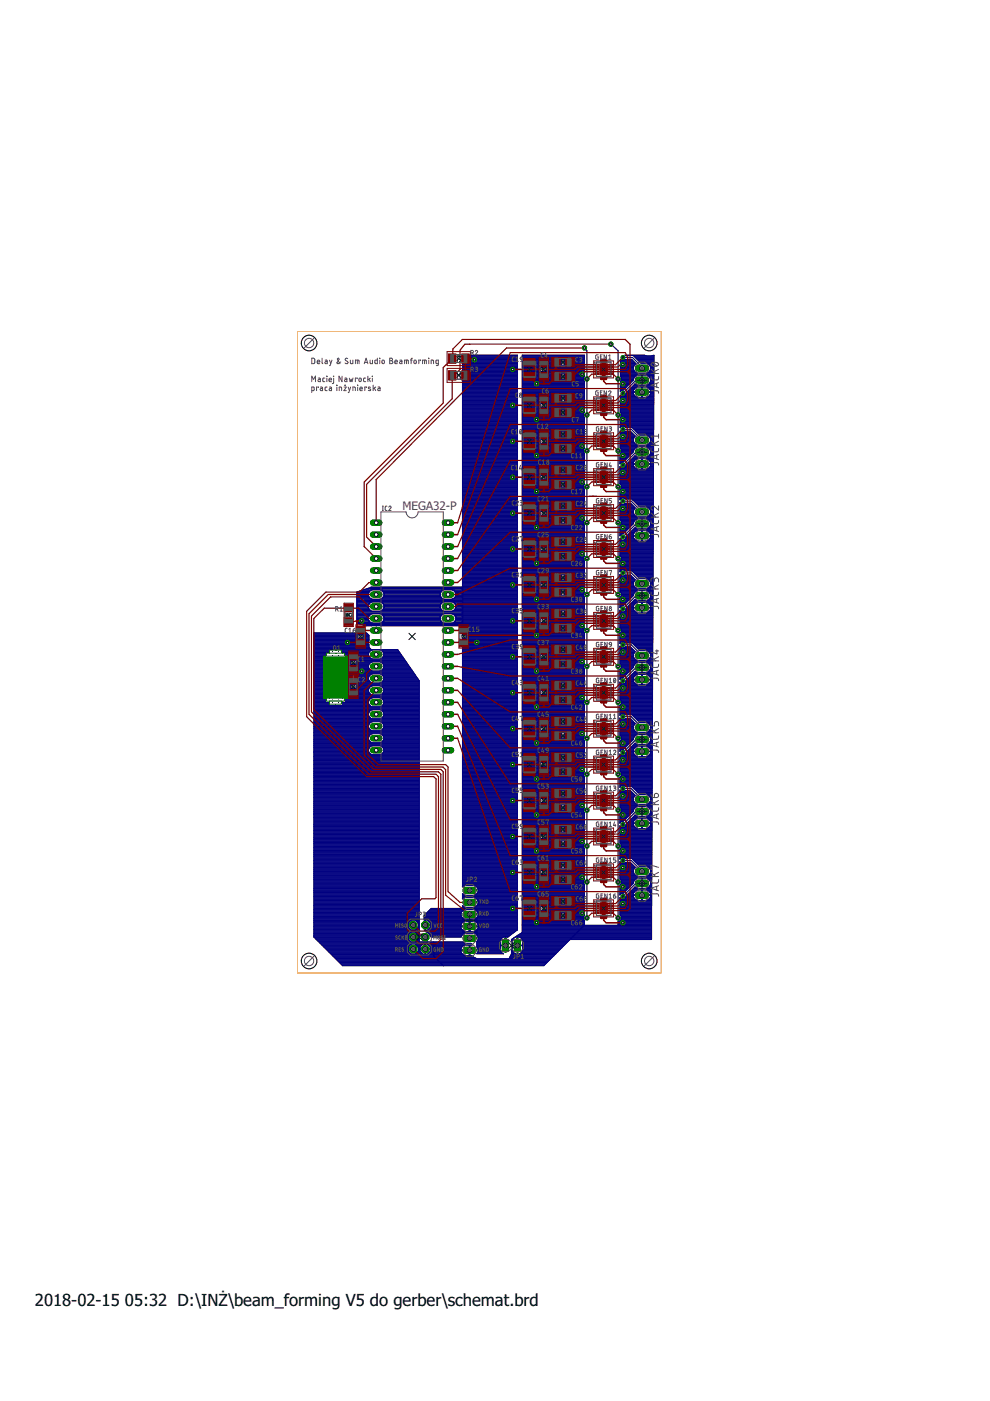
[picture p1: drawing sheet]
<svg xmlns="http://www.w3.org/2000/svg" width="210mm" height="297mm" viewBox="0 0 210 297" stroke-linecap="round" stroke-linejoin="round" font-family="sans-serif">
<defs><g id="words">
<g font-size="3.5">
<text x="7.4" y="276.9">2018-02-15</text>
<text x="26.5" y="276.9">05:32 D:\INŻ\beam_forming V5 do gerber\schemat.brd</text>
</g>
<text font-size="2.5" fill="#505050" x="85.3" y="108.2">MEGA32-P</text>
</g></defs>
<g fill="none" stroke="#000080" stroke-width=".21">
<path d="M98 75.4h11.7M98 75.5h11.7M98 80h11.7M98 79.8h11.7M98 79.7h11.7M98 79.6h11.7M98 79.5h11.7M98 79.4h11.7M98 79.2h11.7M98 79.1h11.7M98 79h11.7M98 78.9h11.7"/>
<path d="M98 78.8h11.7M98 78.6h11.7M98 78.5h11.7M98 78.4h11.7M98 78.3h11.7M98 78.2h11.7M98 78h11.7M98 77.9h11.7M98 77.8h11.7M98 77.7h11.7M98 77.6h11.7M98 77.4h11.7"/>
<path d="M98 77.3h11.7M98 77.2h11.7M98 77.1h11.7M98 77h11.7M98 76.8h11.7M98 76.7h11.7M98 76.6h11.7M98 76.5h11.7M98 76.3h11.7M98 76.2h11.7M98 76.1h11.7M98 76h11.7"/>
<path d="M98 75.9h11.7M98 75.8h11.7M98 75.6h11.7M110.7 75.4h13.2M110.7 75.5h13.2M110.7 80h13.1M110.7 79.8h13.2M110.7 79.7h13.2M110.7 79.6h13.2M110.7 79.5h13.2M110.7 79.4h13.2M110.7 79.2h13.2"/>
<path d="M110.7 79.1h13.2M110.7 79h13.2M110.7 78.9h13.2M110.7 78.8h13.2M110.7 78.6h13.2M110.7 78.5h13.2M110.7 78.4h13.2M110.7 78.3h13.2M110.7 78.2h13.2M110.7 78h13.2M110.7 77.9h13.2M110.7 77.8h13.2"/>
<path d="M110.7 77.7h13.2M110.7 77.6h13.2M110.7 77.4h13.2M110.7 77.3h13.2M110.7 77.2h13.2M110.7 77.1h13.2M110.7 77h13.2M110.7 76.8h13.2M110.7 76.7h13.2M110.7 76.6h13.2M110.7 76.5h13.2M110.7 76.3h13.2"/>
<path d="M110.7 76.2h13.2M110.7 76.1h13.2M110.7 76h13.2M110.7 75.9h13.2M110.7 75.8h13.2M110.7 75.6h13.2M123.9 79.8v-4.5h-13.2v122.4l-2.3 1.5v3M123.9 79.8l-.2 .4M131.5 79.7h3.2M131.5 79.6h3.5M131.5 79.5h7.1M131.5 79.4h7.1"/>
<path d="M131.5 79.2h7.1M131.5 79.1h7.1M131.5 79h3.4M131.5 78.9h3.2M131.5 78.8h3.1M131.5 78.6h3M131.5 78.5h2.9M131.5 78.4h2.9M131.5 78.3h2.8M131.5 78.2h2.8M131.5 78h2.8M131.5 77.9h2.8"/>
<path d="M131.5 77.8h2.8M131.5 77.7h2.9M131.5 77.6h2.9M131.5 77.4h3M131.5 77.3h3.1M131.5 77.2h3.2M131.5 77.1h3.3M131.5 77h3.2M131.5 76.8h3.1M131.5 76.7h3M131.6 76.2a.63 .63 0 0 0 1 0h1.3l1 .9a1 1 0 0 0-.6 1.2M131.6 76.2l-.1 3.6 .3 .4"/>
<path d="M131.6 76.6h2.7M131.6 76.5h2.6M131.6 76.3h.1M131.6 76.2h.1M131.6 79.8h3M131.7 80h2.8M132.4 76.3h1.7M132.5 76.2h1.5M134.3 75.4l1.6 1.6h1.2a1.07 1.07 0 0 1 .8 1.3M134.3 78.3l.2 .4M134.4 75.5h4.3M134.5 78.7l.6 .4h2l.7-.4"/>
<path d="M134.5 75.6h4.2M134.6 75.8h4.1M134.7 75.9h3.9M134.9 76h3.7M135 76.1h3.6M135.1 76.2h3.5M135.2 76.3h3.4M135.4 76.5h3.2M135.5 76.6h3.1M135.6 76.7h3M135.7 76.8h2.9M135.8 77h2.8"/>
<path d="M137 75.4l-4.5-.1h4l.8 .2M137.2 79.6h1.4M137.2 77.1h1.4M137.3 79h1.3M137.5 79.7h1.1M137.5 77.2h1.1M137.5 78.9h1.1M137.6 79.8h1M137.6 77.3h1M137.6 78.8h1M137.7 80h.9M137.7 77.4h.9"/>
<path d="M137.8 78.6h.8M137.8 77.6h.8M137.8 78.5h.8M137.8 77.7h.8M137.9 78.4h.7M137.9 77.8h.7M137.9 78.3l-.1 .4M137.9 78.3h.7M137.9 78.2h.7M137.9 78h.7M137.9 77.9h.7M138 75.5l.7-.2-.5 120.9"/>
<path d="M138.3 75.4h.4M98 99.3h11.7M98 97.9h11.7M98 91.7h11.7M98 91.4h11.7M98 92.3h11.7M98 84.1h11.7M98 82.7h11.7M98 98.4h11.7M98 98.3h11.7M98 83.2h11.7M98 100h11.7"/>
<path d="M98 99.9h11.7M98 99.7h11.7M98 99.6h11.7M98 99.5h11.7M98 99.4h11.7M98 99.1h11.7M98 99h11.7M98 98.9h11.7M98 98.8h11.7M98 98.7h11.7M98 98.6h11.7M98 98.2h11.7"/>
<path d="M98 98.1h11.7M98 97.8h11.7M98 97.7h11.7M98 97.6h11.7M98 97.5h11.7M98 97.3h11.7M98 97.2h11.7M98 97.1h11.7M98 97h11.7M98 96.9h11.7M98 96.7h11.7M98 96.6h11.7"/>
<path d="M98 96.5h11.7M98 96.4h11.7M98 96.2h11.7M98 96.1h11.7M98 96h11.7M98 95.9h11.7M98 95.8h11.7M98 95.7h11.7M98 95.5h11.7M98 95.4h11.7M98 95.3h11.7M98 95.2h11.7"/>
<path d="M98 95h11.7M98 94.9h11.7M98 94.8h11.7M98 94.7h11.7M98 94.6h11.7M98 94.4h11.7M98 94.3h11.7M98 94.2h11.7M98 94.1h11.7M98 94h11.7M98 93.8h11.7M98 93.7h11.7"/>
<path d="M98 93.6h11.7M98 93.5h11.7M98 93.3h11.7M98 93.2h11.7M98 93.1h11.7M98 93h11.7M98 92.9h11.7M98 92.8h11.7M98 92.6h11.7M98 92.5h11.7M98 92.4h11.7M98 92.2h11.7"/>
<path d="M98 92h11.7M98 91.9h11.7M98 91.8h11.7M98 91.5h11.7M98 91.3h11.7M98 91.2h11.7M98 91.1h11.7M98 91h11.7M98 90.8h11.7M98 90.7h11.7M98 90.6h11.7M98 90.5h11.7"/>
<path d="M98 90.3h11.7M98 90.2h11.7M98 90.1h11.7M98 90h11.7M98 89.9h11.7M98 89.7h11.7M98 89.6h11.7M98 89.5h11.7M98 89.4h11.7M98 89.3h11.7M98 89.1h11.7M98 89h11.7"/>
<path d="M98 88.9h11.7M98 88.8h11.7M98 88.6h11.7M98 88.5h11.7M98 88.4h11.7M98 88.3h11.7M98 88.2h11.7M98 88.1h11.7M98 87.9h11.7M98 87.8h11.7M98 87.7h11.7M98 87.6h11.7"/>
<path d="M98 87.4h11.7M98 87.3h11.7M98 87.2h11.7M98 87.1h11.7M98 87h11.7M98 86.8h11.7M98 86.7h11.7M98 86.6h11.7M98 86.5h11.7M98 86.4h11.7M98 86.2h11.7M98 86.1h11.7"/>
<path d="M98 86h11.7M98 85.9h11.7M98 85.8h11.7M98 85.6h11.7M98 85.5h11.7M98 85.4h11.7M98 85.3h11.7M98 85.2h11.7M98 85h11.7M98 84.9h11.7M98 84.8h11.7M98 84.7h11.7"/>
<path d="M98 84.6h11.7M98 84.4h11.7M98 84.3h11.7M98 84.2h11.7M98 83.9h11.7M98 83.8h11.7M98 83.7h11.7M98 83.6h11.7M98 83.5h11.7M98 83.4h11.7M98 83.1h11.7M98 83h11.7"/>
<path d="M98 82.9h11.7M98 82.6h11.7M98 82.5h11.7M98 82.4h11.7M98 82.3h11.7M98 82.1h11.7M98 82h11.7M98 81.9h11.7M98 81.8h11.7M98 81.7h11.7M98 81.5h11.7M98 81.4h11.7"/>
<path d="M98 81.3h11.7M98 81.2h11.7M98 81h11.7M98 80.9h11.7M98 80.8h11.7M98 80.7h11.7M98 80.6h11.7M98 80.5h11.7M98 80.3h11.7M98 80.2h11.7M98 80.1h11.7M110.7 99.3h13.2"/>
<path d="M110.7 97.9h13.2M110.7 91.7h13.2M110.7 91.4h13.2M110.7 92.3h13.2M110.7 84.1h13.2M110.7 82.7h13.2M110.7 98.4h13.2M110.7 98.3h13.2M110.7 83.2h13.2M110.7 100h13.2M110.7 99.9h13.2M110.7 99.7h13.2"/>
<path d="M110.7 99.6h13.2M110.7 99.5h13.2M110.7 99.4h13.2M110.7 99.1h13.2M110.7 99h13.2M110.7 98.9h13.2M110.7 98.8h13.2M110.7 98.7h13.2M110.7 98.6h13.2M110.7 98.2h13.2M110.7 98.1h13.2M110.7 97.8h13.2"/>
<path d="M110.7 97.7h13.2M110.7 97.6h13.2M110.7 97.5h13.2M110.7 97.3h13.2M110.7 97.2h13.2M110.7 97.1h13.2M110.7 97h13.2M110.7 96.9h13.2M110.7 96.7h13.2M110.7 96.6h13.2M110.7 96.5h13.2M110.7 96.4h13.2"/>
<path d="M110.7 96.2h13.2M110.7 96.1h13.2M110.7 96h13.1M110.7 95.9h13.1M110.7 95.8h13M110.7 95.7h13M110.7 95.5h13M110.7 95.4h13M110.7 95.3h13.1M110.7 95.2h13.1M110.7 95h13.2M110.7 94.9h13.2"/>
<path d="M110.7 94.8h13.2M110.7 94.7h13.2M110.7 94.6h13.2M110.7 94.4h13.2M110.7 94.3h13.2M110.7 94.2h13.2M110.7 94.1h13.2M110.7 94h13.2M110.7 93.8h13.2M110.7 93.7h13.2M110.7 93.6h13.2M110.7 93.5h13.2"/>
<path d="M110.7 93.3h13.2M110.7 93.2h13.2M110.7 93.1h13.2M110.7 93h13.2M110.7 92.9h13.2M110.7 92.8h13.2M110.7 92.6h13.2M110.7 92.5h13.2M110.7 92.4h13.2M110.7 92.2h13.2M110.7 92h13.2M110.7 91.9h13.2"/>
<path d="M110.7 91.8h13.2M110.7 91.5h13.2M110.7 91.3h13.2M110.7 91.2h13.2M110.7 91.1h13.2M110.7 91h13.2M110.7 90.8h13.2M110.7 90.7h13.2M110.7 90.6h13.2M110.7 90.5h13.2M110.7 90.3h13.2M110.7 90.2h13.2"/>
<path d="M110.7 90.1h13.2M110.7 90h13.2M110.7 89.9h13.2M110.7 89.7h13.2M110.7 89.6h13.2M110.7 89.5h13.2M110.7 89.4h13.2M110.7 89.3h13.2M110.7 89.1h13.2M110.7 89h13.2M110.7 88.9h13.2M110.7 88.8h13.2"/>
<path d="M110.7 88.6h13.2M110.7 88.5h13.2M110.7 88.4h13.1M110.7 88.3h13.1M110.7 88.2h13M110.7 88.1h13M110.7 87.9h13M110.7 87.8h13M110.7 87.7h13.1M110.7 87.6h13.1M110.7 87.4h13.2M110.7 87.3h13.2"/>
<path d="M110.7 87.2h13.2M110.7 87.1h13.2M110.7 87h13.2M110.7 86.8h13.2M110.7 86.7h13.2M110.7 86.6h13.2M110.7 86.5h13.2M110.7 86.4h13.2M110.7 86.2h13.2M110.7 86.1h13.2M110.7 86h13.2M110.7 85.9h13.2"/>
<path d="M110.7 85.8h13.2M110.7 85.6h13.2M110.7 85.5h13.2M110.7 85.4h13.2M110.7 85.3h13.2M110.7 85.2h13.2M110.7 85h13.2M110.7 84.9h13.2M110.7 84.8h13.2M110.7 84.7h13.2M110.7 84.6h13.2M110.7 84.4h13.2"/>
<path d="M110.7 84.3h13.2M110.7 84.2h13.2M110.7 83.9h13.2M110.7 83.8h13.2M110.7 83.7h13.2M110.7 83.6h13.2M110.7 83.5h13.2M110.7 83.4h13.2M110.7 83.1h13.2M110.7 83h13.2M110.7 82.9h13.2M110.7 82.6h13.2"/>
<path d="M110.7 82.5h13.2M110.7 82.4h13.2M110.7 82.3h13.2M110.7 82.1h13.2M110.7 82h13.2M110.7 81.9h13.2M110.7 81.8h13.2M110.7 81.7h13.2M110.7 81.5h13.2M110.7 81.4h13.2M110.7 81.3h13.2M110.7 81.2h13.2"/>
<path d="M110.7 81h13.2M110.7 80.9h13.2M110.7 80.8h13.2M110.7 80.7h13.1M110.7 80.6h13M110.7 80.5h13M110.7 80.3h13M110.7 80.2h13M110.7 80.1h13.1M123.7 80.2l.2 .7v6.5M123.8 96v6.8M123.8 87.5a.69 .69 0 0 0 .1 1"/>
<path d="M123.8 95.2l-.1 .2 .1 .6M123.9 95.1l-.1 .1M123.9 88.5v6.6M123.9 87.4l-.1 .1M131.4 98.9v3.7l.3 .2 .1 .5M131.4 98.9l.1 .1M131.4 99.3h.5M131.4 98.3h.1M131.4 100h7.2M131.4 99.9h7.2M131.4 99.7h7.2M131.4 99.6h7.2"/>
<path d="M131.4 99.5h7.2M131.4 99.4h3.5M131.4 99.1h.2M131.4 99h.1M131.4 98.9h.1M131.4 98.2h.2M131.4 98.1h.3M131.4 97.8h.9M131.4 97.7h1M131.4 97.6h1.1M131.4 97.5h1.3M131.4 97.3h1.4"/>
<path d="M131.4 97.2h1.5M131.4 97.1h1.6M131.4 97h1.7M131.4 96.9h1.9M131.5 92.3h3M131.5 96.7h1.9M131.5 96.6h2M131.5 96.5h2.1M131.5 96.4h2.2M131.5 96.2h2.4M131.5 94.9h3.3M131.5 94.8h3.6"/>
<path d="M131.5 94.7h7.1M131.5 94.6h7.1M131.5 94.4h7.1M131.5 94.3h3.6M131.5 94.2h3.3M131.5 94.1h3.2M131.5 94h3M131.5 93.8h3M131.5 93.7h2.9M131.5 93.6h2.8M131.5 93.5h2.8M131.5 93.3h2.8"/>
<path d="M131.5 93.2h2.8M131.5 93.1h2.8M131.5 93h2.8M131.5 92.9h2.9M131.5 92.8h3M131.5 92.6h3.1M131.5 92.5h3.2M131.5 92.4h3.1M131.5 92.2h2.9M131.5 92h2.8M131.5 91.9h2.7M131.5 91.8h2.5"/>
<path d="M131.5 99l.4 .3h2.8M131.5 88.5v2.2M131.5 91.7h2.4M131.5 91.4h.1M131.5 90.6a.67 .67 0 0 1 1.1 0h1.4l1.7 1.7h2.9M131.5 87.4l.2 .1M131.5 91.5h.2M131.5 90.6h.1M131.5 90.5h.2M131.5 90.3h7.1M131.5 90.2h7.1M131.5 90.1h7.1"/>
<path d="M131.5 90h7.1M131.5 89.9h7.1M131.5 89.7h7.1M131.5 89.6h7.1M131.5 89.5h7.1M131.5 89.4h7.1M131.5 89.3h7.1M131.5 89.1h7.1M131.5 89h7.1M131.5 88.9h7.1M131.5 88.8h7.1M131.5 88.6h7.1"/>
<path d="M131.5 87.3h7.1M131.5 87.2h7.1M131.5 87.1h7.1M131.5 87h7.1M131.5 86.8h7.1M131.5 86.7h7.1M131.5 83.8v3.6M131.5 83.8l.2 .1M131.5 84.1h3.3M131.5 88.5h7.1M131.5 86.6h7.1M131.5 86.5h7.1"/>
<path d="M131.5 86.4h7.1M131.5 86.2h7.1M131.5 86.1h7.1M131.5 86h7.1M131.5 85.9h7.1M131.5 85.8h7.1M131.5 85.6h7.1M131.5 85.5h7.1M131.5 85.4h7.1M131.5 85.3h7.1M131.5 85.2h7.1M131.5 85h7.1"/>
<path d="M131.5 84.9h7.1M131.5 84.8h7.1M131.5 84.7h7.1M131.5 84.6h7.1M131.5 84.4h7.1M131.5 84.3h7.1M131.5 84.2h3.5M131.5 83.9h.2M131.5 83.8h.1M131.5 83h.1M131.5 82.9h.2M131.5 82.6h.7"/>
<path d="M131.5 82.5h.9M131.5 82.4h1M131.5 82.3h1.1M131.5 82.1h1.2M131.5 82h1.4M131.5 81.9h1.5M131.5 81.8h1.6M131.5 96.1h2.5M131.5 95h3.2M131.5 81.7h1.7M131.5 81.5h1.8M131.5 81.4h2"/>
<path d="M131.5 81.3h2.1M131.5 81.2h2.2M131.5 81h2.3M131.5 80.9h2.4M131.6 87.4h7M131.6 80.8h2.4M131.6 88.4h7M131.7 87.5a.73 .73 0 0 1-.2 1M131.7 95.2v.8M131.7 96l-.2 .2-.1 2.2 .1-.1M131.7 96h2.4M131.7 95.2h2.9"/>
<path d="M131.7 87.6h6.9M131.7 91.6l-.2-.3v3.7l.2 .2M131.7 91.6l.2 .1M131.7 83.9l.2 .2M131.7 80.7h2.5M131.7 95.9h2.5M131.7 95.3h2.8M131.7 88.3h6.9M131.7 87.7h6.9M131.7 80.1h2.7M131.7 88.2h6.9M131.7 80.6h2.6"/>
<path d="M131.8 80.2l-.3 .7v2.1l.2-.2M131.8 95.8h2.5M131.8 95.7h2.5M131.8 95.5h2.6M131.8 95.4h2.6M131.8 88.1h6.8M131.8 87.9h6.8M131.8 87.8h6.8M131.8 80.5h2.5M131.8 80.3h2.5M131.8 80.2h2.6M131.9 98l-.4 .3"/>
<path d="M131.9 82.7l-.2 .1M132.2 91.7l.4-.3h1.1l1 1.1a1.07 1.07 0 0 0 .1 1.7M132.4 83.9l-.2 .2M132.4 83.9h2.2M132.4 91.5h1.4M132.4 90.5h6.2M132.5 99.1h2.1M132.5 90.6h6.1M132.5 83.8h2M132.6 99h1.9M132.6 83.7h1.8M132.7 98.9h1.7"/>
<path d="M132.7 98.8h1.6M132.7 83.6h1.7M132.7 98.6a.69 .69 0 0 1-.5 .7M132.7 98.7h1.6M132.7 98.6h1.6M132.7 83.5h1.6M132.7 83.4h1.6M132.8 83.2h5.8M132.8 98.4h5.8M132.9 83.1h3.1M132.9 98.3h5.7M133 83h1.3"/>
<path d="M133.1 98.2h1.2M133.2 82.9h1.1M133.2 98.1h1.1M133.3 82.7h1M133.3 97.9h1M133.4 82.6h1M133.4 97.8h1M133.5 82.5h1M133.6 97.7h.9M133.6 82.4h1M133.7 97.6h.9M133.8 82.3h.9"/>
<path d="M133.8 97.5h1M133.9 82.1h1M133.9 97.3h1.1M134 82h4.6M134 97.2h4.6M134.1 90.7h4.5M134.1 81.9h4.5M134.2 97.1h4.4M134.2 90.8h4.4M134.2 81.8h4.4M134.3 83.1h.1M134.3 83.2h.1"/>
<path d="M134.3 98.4v.4M134.3 83.1h3.7M134.3 83.2v.2M134.3 83.4v.2M134.3 97h4.3M134.3 80.6a.97 .97 0 0 1 .8-1h2a1.07 1.07 0 0 1 .8 1.2M134.3 95.8a1.01 1.01 0 0 1 .8-1h2a1.06 1.06 0 0 1 .8 .8 1.06 1.06 0 0 1-.4 1.1M134.3 95.8l-2.2 2.2-.7-.1M134.3 80.6l-2.2 2.1h-.6M134.3 98v.3M134.3 82.7l.3-.4a1.66 1.66 0 0 1 1.4-.3v2.2l-1.2-.1M134.3 98l.3-.5a1.66 1.66 0 0 1 1.4-.2v2.2l-1.1-.1"/>
<path d="M134.3 98.8l.6 .6M134.3 82.7v.4M134.3 83.6l.1 .1M134.3 91h4.3M134.4 81.7h4.2M134.4 96.9h.7M134.4 83.7l.2 .3M134.5 91.1h4.1M134.5 81.5h.4M134.5 96.7h.3M134.6 91.2h4M134.6 81.4h.1"/>
<path d="M134.6 96.6l-1.9 2M134.6 96.6l.2 .1M134.6 84l.2 .1M134.6 96.6h.1M134.7 91.3h3.9M134.8 96.7l.3 .2h2l.4-.2M134.8 91.4h3.8M134.9 91.5h3.7M135.1 91.7h3.5M135.2 91.8h3.4M135.3 91.9h3.3M135.4 92h3.2"/>
<path d="M135.6 92.2h3M136 99.3h.2M136 97.9h.2M136 84.1h.2M136 82.7h.2M136 99.4h.2M136 99.1h.2M136 99h.2M136 98.9h.2M136 98.8h.2M136 98.7h.2M136 98.6h.2"/>
<path d="M136 98.2h.2M136 98.1h.2M136 97.8h.2M136 97.7h.2M136 97.6h.2M136 97.5h.2M136 97.3h.2M136 84.2h.2M136 83.9h.2M136 83.8h.2M136 83.7h.2M136 83.6h.2"/>
<path d="M136 83.5h.2M136 83.4h.2M136 83h.2M136 82.9h.2M136 82.6h.2M136 82.5h.2M136 82.4h.2M136 82.3h.2M136 82.1h.2M136.2 83.1h2.4M137.1 92.3a1.05 1.05 0 0 1 .8 1 1.05 1.05 0 0 1-.8 1h-2l-.3-.1M137.1 94.8h1.5"/>
<path d="M137.1 94.3h1.5M137.1 96.9h1.5M137.2 84.2h1.4M137.2 97.3h1.4M137.3 99.4h1.3M137.3 82.1h1.3M137.3 81.5h1.3M137.4 94.9h1.2M137.4 94.2h1.2M137.4 92.4h1.2M137.4 96.7h1.2M137.5 84.1h1.1"/>
<path d="M137.5 97.5h1.1M137.5 99.3h1.1M137.5 82.3h1.1M137.5 81.4h1.1M137.6 95h1M137.6 94.1h1M137.6 92.5h1M137.6 84l-.1 .1M137.6 96.6h1M137.6 83.9h1M137.6 97.6h1M137.6 99.1h1"/>
<path d="M137.6 81.3h1M137.7 95.2h.9M137.7 82.4h.9M137.7 96.5h.9M137.7 94h.9M137.7 92.6h.9M137.7 97.7h.9M137.7 83.8h.9M137.8 99h.8M137.8 82.5h.8M137.8 96.4h.8M137.8 95.3h.8"/>
<path d="M137.8 93.8h.8M137.8 92.8h.8M137.8 81.2h.8M137.8 80.1h.8M137.8 97.8l-.7-.5h-.9v2.2l1.1-.1M137.8 97.8l.1 .2M137.8 83.7l-.2 .3M137.8 97.8h.8M137.8 95.4h.8M137.8 83.7h.8M137.8 81h.8M137.8 98.9h.8"/>
<path d="M137.8 96.2h.8M137.8 93.7h.8M137.8 92.9h.8M137.8 82.6h.8M137.8 80.2h.8M137.9 80.9h.7M137.9 97.9h.7M137.9 98l.1 .3M137.9 83.6l-.1 .1M137.9 96.1h.7M137.9 95.5h.7M137.9 93.6h.7"/>
<path d="M137.9 93h.7M137.9 83.6h.7M137.9 82.7h.7M137.9 98.8h.7M137.9 80.3h.7M137.9 80.8l-.4 .7-.4 .1h-2l-.5-.2-1.9 1.9-.3 .6M137.9 98.7h.7M137.9 98.1h.7M137.9 96h.7M137.9 95.9h.7M137.9 95.8h.7M137.9 95.7h.7"/>
<path d="M137.9 93.5h.7M137.9 93.3h.7M137.9 93.2h.7M137.9 93.1h.7M137.9 83.5h.7M137.9 80.8h.7M137.9 80.7h.7M137.9 80.6h.7M137.9 80.5h.7M137.9 98.6l-.2 .5-.4 .3M137.9 83.4v.2M137.9 98.2h.7"/>
<path d="M137.9 83.4h.7M137.9 82.9h.7M138 83.1h.1M138 83.2h.1M138 98.4l-.1 .2M138 83.1a1.08 1.08 0 0 0-1-1.1h-.8v2.2l1.3-.1M138 83.2l-.1 .2M138 98.6h.6M138 83h.6M98 112.5h11.7M98 114.7h11.7M98 119.9h11.7"/>
<path d="M98 119.8h11.7M98 119.7h11.7M98 119.5h11.7M98 119.4h11.7M98 119.3h11.7M98 119.2h11.7M98 119h11.7M98 118.9h11.7M98 118.8h11.7M98 118.7h11.7M98 118.6h11.7M98 118.4h11.7"/>
<path d="M98 118.3h11.7M98 118.2h11.7M98 118.1h11.7M98 118h11.7M98 117.8h11.7M98 117.7h11.7M98 117.6h11.7M98 117.5h11.7M98 117.3h11.7M98 117.2h11.7M98 117.1h11.7M98 117h11.7"/>
<path d="M98 116.9h11.7M98 116.8h11.7M98 116.6h11.7M98 116.5h11.7M98 116.4h11.7M98 116.3h11.7M98 116.1h11.7M98 116h11.7M98 115.9h11.7M98 115.8h11.7M98 115.7h11.7M98 115.5h11.7"/>
<path d="M98 115.4h11.7M98 115.3h11.7M98 115.2h11.7M98 115.1h11.7M98 114.9h11.7M98 114.8h11.7M98 114.6h11.7M98 114.5h11.7M98 114.3h11.7M98 114.2h11.7M98 114.1h11.7M98 114h11.7"/>
<path d="M98 113.9h11.7M98 113.7h11.7M98 113.6h11.7M98 113.5h11.7M98 113.4h11.7M98 113.3h11.7M98 113.1h11.7M98 113h11.7M98 112.9h11.7M98 112.8h11.7M98 112.6h11.7M98 112.4h11.7"/>
<path d="M98 112.3h11.7M98 112.2h11.7M98 112.1h11.7M98 111.9h11.7M98 111.8h11.7M98 111.7h11.7M98 111.6h11.7M98 111.4h11.7M98 111.3h11.7M98 111.2h11.7M98 111.1h11.7M98 111h11.7"/>
<path d="M98 110.8h11.7M98 110.7h11.7M98 110.6h11.7M98 110.5h11.7M98 110.4h11.7M98 110.2h11.7M98 110.1h11.7M98 110h11.7M98 109.9h11.7M98 109.7h11.7M98 109.6h11.7M98 109.5h11.7"/>
<path d="M98 109.4h11.7M98 109.3h11.7M98 109.2h11.7M98 109h11.7M98 108.9h11.7M98 108.8h11.7M98 108.7h11.7M98 108.5h11.7M98 108.4h11.7M98 108.3h11.7M98 108.2h11.7M98 108.1h11.7"/>
<path d="M98 107.9h11.7M98 107.8h11.7M98 107.7h11.7M98 107.6h11.7M98 107.5h11.7M98 107.3h11.7M98 107.2h11.7M98 107.1h11.7M98 107h11.7M98 106.9h11.7M98 106.7h11.7M98 106.6h11.7"/>
<path d="M98 106.5h11.7M98 106.4h11.7M98 106.3h11.7M98 106.1h11.7M98 106h11.7M98 105.9h11.7M98 105.8h11.7M98 105.7h11.7M98 105.5h11.7M98 105.4h11.7M98 105.3h11.7M98 105.2h11.7"/>
<path d="M98 105.1h11.7M98 104.9h11.7M98 104.8h11.7M98 104.7h11.7M98 104.6h11.7M98 104.5h11.7M98 104.3h11.7M98 104.2h11.7M98 104.1h11.7M98 104h11.7M98 103.8h11.7M98 103.7h11.7"/>
<path d="M98 103.6h11.7M98 103.5h11.7M98 103.4h11.7M98 103.3h11.7M98 103.1h11.7M98 103h11.7M98 102.9h11.7M98 102.8h11.7M98 102.6h11.7M98 102.5h11.7M98 102.4h11.7M98 102.3h11.7"/>
<path d="M98 102.2h11.7M98 102h11.7M98 101.9h11.7M98 101.8h11.7M98 101.7h11.7M98 101.6h11.7M98 101.4h11.7M98 101.3h11.7M98 101.2h11.7M98 101.1h11.7M98 100.9h11.7M98 100.8h11.7"/>
<path d="M98 100.7h11.7M98 100.6h11.7M98 100.5h11.7M98 100.4h11.7M98 100.2h11.7M98 100.1h11.7M110.7 112.5h13.2M110.7 114.7h13.2M110.7 119.9h13.2M110.7 119.8h13.2M110.7 119.7h13.2M110.7 119.5h13.2"/>
<path d="M110.7 119.4h13.2M110.7 119.3h13.2M110.7 119.2h13.2M110.7 119h13.2M110.7 118.9h13.2M110.7 118.8h13.1M110.7 118.7h13M110.7 118.6h13M110.7 118.4h13M110.7 118.3h13M110.7 118.2h13M110.7 118.1h13.1"/>
<path d="M110.7 118h13.2M110.7 117.8h13.2M110.7 117.7h13.2M110.7 117.6h13.2M110.7 117.5h13.2M110.7 117.3h13.2M110.7 117.2h13.2M110.7 117.1h13.2M110.7 117h13.2M110.7 116.9h13.2M110.7 116.8h13.2M110.7 116.6h13.2"/>
<path d="M110.7 116.5h13.2M110.7 116.4h13.2M110.7 116.3h13.2M110.7 116.1h13.2M110.7 116h13.2M110.7 115.9h13.2M110.7 115.8h13.2M110.7 115.7h13.2M110.7 115.5h13.2M110.7 115.4h13.2M110.7 115.3h13.2M110.7 115.2h13.2"/>
<path d="M110.7 115.1h13.2M110.7 114.9h13.2M110.7 114.8h13.2M110.7 114.6h13.2M110.7 114.5h13.2M110.7 114.3h13.2M110.7 114.2h13.2M110.7 114.1h13.2M110.7 114h13.2M110.7 113.9h13.2M110.7 113.7h13.2M110.7 113.6h13.2"/>
<path d="M110.7 113.5h13.2M110.7 113.4h13.2M110.7 113.3h13.2M110.7 113.1h13.2M110.7 113h13.2M110.7 112.9h13.2M110.7 112.8h13.2M110.7 112.6h13.2M110.7 112.4h13.2M110.7 112.3h13.2M110.7 112.2h13.2M110.7 112.1h13.2"/>
<path d="M110.7 111.9h13.2M110.7 111.8h13.2M110.7 111.7h13.2M110.7 111.6h13.2M110.7 111.4h13.2M110.7 111.3h13.2M110.7 111.2h13.1M110.7 111.1h13.1M110.7 111h13M110.7 110.8h13M110.7 110.7h13M110.7 110.6h13"/>
<path d="M110.7 110.5h13.1M110.7 110.4h13.2M110.7 110.2h13.2M110.7 110.1h13.2M110.7 110h13.2M110.7 109.9h13.2M110.7 109.7h13.2M110.7 109.6h13.2M110.7 109.5h13.2M110.7 109.4h13.2M110.7 109.3h13.2M110.7 109.2h13.2"/>
<path d="M110.7 109h13.2M110.7 108.9h13.2M110.7 108.8h13.2M110.7 108.7h13.2M110.7 108.5h13.2M110.7 108.4h13.2M110.7 108.3h13.2M110.7 108.2h13.2M110.7 108.1h13.2M110.7 107.9h13.2M110.7 107.8h13.2M110.7 107.7h13.2"/>
<path d="M110.7 107.6h13.2M110.7 107.5h13.2M110.7 107.3h13.2M110.7 107.2h13.2M110.7 107.1h13.2M110.7 107h13.2M110.7 106.9h13.2M110.7 106.7h13.2M110.7 106.6h13.2M110.7 106.5h13.2M110.7 106.4h13.2M110.7 106.3h13.2"/>
<path d="M110.7 106.1h13.2M110.7 106h13.2M110.7 105.9h13.2M110.7 105.8h13.2M110.7 105.7h13.2M110.7 105.5h13.2M110.7 105.4h13.2M110.7 105.3h13.2M110.7 105.2h13.2M110.7 105.1h13.2M110.7 104.9h13.2M110.7 104.8h13.2"/>
<path d="M110.7 104.7h13.2M110.7 104.6h13.2M110.7 104.5h13.2M110.7 104.3h13.2M110.7 104.2h13.2M110.7 104.1h13.2M110.7 104h13.2M110.7 103.8h13.2M110.7 103.7h13.2M110.7 103.6h13.1M110.7 103.5h13.1M110.7 103.4h13"/>
<path d="M110.7 103.3h13M110.7 103.1h13M110.7 103h13M110.7 102.9h13.1M110.7 102.8h13.1M110.7 102.6h13.2M110.7 102.5h13.2M110.7 102.4h13.2M110.7 102.3h13.2M110.7 102.2h13.2M110.7 102h13.2M110.7 101.9h13.2"/>
<path d="M110.7 101.8h13.2M110.7 101.7h13.2M110.7 101.6h13.2M110.7 101.4h13.2M110.7 101.3h13.2M110.7 101.2h13.2M110.7 101.1h13.2M110.7 100.9h13.2M110.7 100.8h13.2M110.7 100.7h13.2M110.7 100.6h13.2M110.7 100.5h13.2"/>
<path d="M110.7 100.4h13.2M110.7 100.2h13.2M110.7 100.1h13.2M123.7 118.6l.2 .4v6.5a.69 .69 0 0 0 0 1.1v6.5M123.7 118.3v.3M123.7 103.3l.1 .3M123.7 111l.1 .2M123.8 102.8l-.1 .5M123.8 103.6l.1 .1M123.8 111.2l.1 .1M123.9 103.7v6.6l-.2 .7M123.9 111.3v6.6l-.2 .4"/>
<path d="M131.4 103.8v2.2a.64 .64 0 0 1 1.2-.2h1.4l.2 .3M131.4 106.5v3.7l.3 .2 .1 .6M131.4 111.4v2.2M131.4 119.1v2.1M131.4 119.1h.1M131.4 117.8l.4 .5M131.4 111.4l.1 .1M131.4 106.5l.1 .1M131.4 103.8h.1M131.4 112.5h1.4M131.4 114.7h7.1M131.4 119.9h7.1"/>
<path d="M131.4 119.8h7.1M131.4 119.7h7.1M131.4 119.5h7.1M131.4 119.4h7.1M131.4 119.3h7.1M131.4 119.2h7.1M131.4 117.7h7.1M131.4 117.6h7.1M131.4 117.5h7.1M131.4 117.3h7.1M131.4 117.2h7.1M131.4 117.1h7.1"/>
<path d="M131.4 117h7.1M131.4 116.9h7.1M131.4 116.8h7.1M131.4 116.6h7.1M131.4 116.5h7.1M131.4 116.4h7.1M131.4 116.3h7.1M131.4 116.1h7.1M131.4 116h7.1M131.4 115.9h7.1M131.4 115.8h7.1M131.4 115.7h7.1"/>
<path d="M131.4 115.5h7.1M131.4 115.4h7.1M131.4 115.3h7.1M131.4 115.2h7.1M131.4 115.1h7.1M131.4 114.9h7.1M131.4 114.8h7.1M131.4 114.6h3.5M131.4 114.5h.4M131.4 114.3h.2M131.4 114.2h.1M131.4 113.6h.1"/>
<path d="M131.4 113.5h.1M131.4 113.4h.2M131.4 113.3h.4M131.4 113.1h.8M131.4 113h.9M131.4 112.9h1.1M131.4 112.8h1.2M131.4 112.6h1.3M131.4 112.4h1.5M131.4 112.3h1.7M131.4 112.2h1.8M131.4 112.1h1.9"/>
<path d="M131.4 111.9h2M131.4 111.8h2.1M131.4 111.7h2.2M131.4 111.6h2.4M131.4 111.4h2.5M131.4 110.1h3.5M131.4 110h7.1M131.4 109.9h7.1M131.4 109.7h7.1M131.4 109.6h7.1M131.4 109.5h3.6M131.4 109.4h3.3"/>
<path d="M131.4 109.3h3.2M131.4 109.2h3.1M131.4 109h3M131.4 108.9h3M131.4 108.8h2.9M131.4 108.7h2.9M131.4 108.5h2.9M131.4 108.4h2.9M131.4 108.3h2.9M131.4 108.2h3M131.4 108.1h3M131.4 107.9h3.1"/>
<path d="M131.4 107.8h3.2M131.4 107.7h3.3M131.4 107.6h3.2M131.4 107.5h3.1M131.4 107.3h2.9M131.4 107.2h2.8M131.4 107.1h2.7M131.4 107h2.6M131.4 106.9h.4M131.4 106.7h.2M131.4 106.6h.1M131.4 106.5h.1"/>
<path d="M131.4 105.9h.1M131.4 105.8h.2M131.4 105.7h.4M131.4 105.5h7.1M131.4 105.4h7.1M131.4 105.3h7.1M131.4 105.2h7.1M131.4 105.1h7.1M131.4 104.9h7.1M131.4 104.8h7.1M131.4 104.7h7.1M131.4 104.6h7.1"/>
<path d="M131.4 104.5h7.1M131.4 104.3h7.1M131.4 104.2h7.1M131.4 104.1h7.1M131.4 104h7.1M131.4 103.8h7.1M131.4 102.5h7.1M131.4 102.4h7.1M131.4 102.3h7.1M131.4 102.2h7.1M131.4 102h7.1M131.4 101.9h7.1"/>
<path d="M131.4 101.8h7.1M131.4 101.7h7.1M131.4 101.6h7.1M131.4 101.4h7.1M131.4 101.3h7.1M131.4 101.2h7.1M131.4 101.1h7.1M131.4 100.9h7.1M131.4 100.8h7.2M131.4 100.7h7.2M131.4 100.6h7.2M131.4 100.5h7.2"/>
<path d="M131.4 100.4h7.2M131.4 100.2h7.2M131.4 100.1h7.2M131.5 119h7M131.5 117.8h7M131.5 114.2l-.1-.1v3.7M131.5 114.2a.67 .67 0 0 0 1.1 0M131.5 113.5l-.1 .1M131.5 106.6a.66 .66 0 0 0 1.1 .1h1.1l1 1M131.5 110.2h3.2M131.5 102.6h7M131.6 103.7h6.9"/>
<path d="M131.6 111.3h2.4M131.6 118.9h6.9M131.6 118h6.9M131.6 110.4h3M131.6 102.8h6.9M131.7 111.2l-.3 .2M131.7 103.6l-.3 .2M131.7 103.6h6.8M131.7 118.8h6.8M131.7 118.1h6.8M131.7 111.2h2.4M131.7 110.5h2.8"/>
<path d="M131.7 102.9h6.8M131.7 118.7h6.8M131.7 111.1h2.6M131.7 103.5h6.8M131.7 118.2h6.8M131.7 110.6h2.7M131.7 103h6.8M131.8 118.3v.3M131.8 118.6l-.4 .5M131.8 111l-.1 .2M131.8 103.3l-.1 .3M131.8 118.6h6.7"/>
<path d="M131.8 118.4h6.7M131.8 118.3h6.7M131.8 111h2.5M131.8 110.8h2.5M131.8 110.7h2.6M131.8 103.4h6.7M131.8 103.3h6.7M131.8 103.1h6.7M132.3 106.9h1.6M132.3 114.5h2.4M132.4 105.7h6.1M132.5 106.7h1.3"/>
<path d="M132.5 114.3h2M132.5 105.8h6M132.6 114.2h1.9M132.7 114.1h1.7M132.7 114h1.6M132.7 113.9h1.6M132.8 113.7h1.5M132.9 113.6h3.1M133 113.5h1.3M133.1 113.4h1.2M133.2 113.3h1.1M133.3 113.1h1.1"/>
<path d="M133.5 113h.9M133.6 112.9h.9M133.7 112.8h.9M133.8 112.6h1M134 112.5h1.2M134 105.9h4.5M134.1 112.4h4.4M134.2 106h4.3M134.2 112.3h4.3M134.2 106.1l1.5 1.4h1.4l.7 .4M134.2 106.1h.1M134.3 113.5h.1"/>
<path d="M134.3 113.7h.1M134.3 113.7h3.7M134.3 113.5h3.7M134.3 113.7v.2M134.3 113.9l.2 .4M134.3 106.1h4.2M134.3 112.2h4.2M134.4 106.3h4.1M134.4 113l-.1 .5M134.5 112.1h.5M134.5 107.9a1.08 1.08 0 0 0 .6 1.7h2a1.07 1.07 0 0 0 .7-1.7M134.5 110.5l-.2 .5-2.2 2.2-.6 .3"/>
<path d="M134.5 110.5l.6-.5h2l.7 .5M134.5 112.9l-.1 .1M134.5 114.3l.8 .4M134.5 106.4h4M134.6 111.9h.1M134.6 112.8l.7-.3h1.7l.6 .3M134.6 112.8l-.1 .1M134.7 106.5h3.8M134.7 107.7l-.2 .2M134.8 106.6h3.7M134.9 106.7h3.6M135 106.9h3.5"/>
<path d="M135.1 107h3.4M135.3 107.1h3.2M135.4 107.2h3.1M135.5 107.3h3M135.6 107.5h2.9M136 112.5v2.2M136 114.6h.2M136 114.5h.2M136 114.3h.2M136 114.2h.2M136 114.1h.2M136 114h.2"/>
<path d="M136 113.9h.2M136 113.7h.2M136 113.5h.2M136 113.4h.2M136 113.3h.2M136 113.1h.2M136 113h.2M136 112.9h.2M136 112.8h.2M136 112.6h.2M136.2 112.5v2.2M136.2 113.6h2.3"/>
<path d="M137 112.5h1.5M137.2 109.5h1.3M137.2 112.1h1.3M137.3 110.1h1.2M137.3 107.6h1.2M137.4 114.6h1.1M137.4 112.6h1.1M137.5 109.4h1M137.5 111.9h1M137.5 110.2h1M137.5 107.7h1M137.6 114.5h.9"/>
<path d="M137.6 112.8l.1 .1M137.6 112.8h.9M137.6 111.8h.9M137.6 109.3h.9M137.6 110.4h.9M137.6 107.8h.9M137.7 114.3h.8M137.7 112.9l.1 .1M137.7 114.3l-.7 .4M137.7 112.9h.8M137.7 111.7h.8M137.7 109.2h.8"/>
<path d="M137.8 110.5a1.05 1.05 0 0 1-.7 1.6h-2l-.5-.3-1.9 2-.1 .4M137.8 110.5h.7M137.8 107.9h.7M137.8 114.2h.7M137.8 113h.7M137.8 111.6h.7M137.8 109h.7M137.8 113l.2 .5M137.8 110.6h.7M137.8 108.1h.7M137.8 108.9h.7M137.9 114.1h.6"/>
<path d="M137.9 113.1h.6M137.9 111.4h.6M137.9 110.7h.6M137.9 108.2h.6M137.9 114h.6M137.9 113.3h.6M137.9 111.3h.6M137.9 110.8h.6M137.9 108.8h.6M137.9 111.2h.6M137.9 111.1h.6M137.9 111h.6"/>
<path d="M137.9 108.7h.6M137.9 108.5h.6M137.9 108.4h.6M137.9 108.3h.6M137.9 113.9l-.2 .4M137.9 113.9h.6M137.9 113.4h.6M138 113.5h.1M138 113.7h.1M138 113.7l-.1 .2M138 113.7h.5M138 113.5h.5"/>
<path d="M66.5 137.4h11.9M66.5 137.1h11.7M66.5 138h12M66.5 136.1h11.6M66.5 139.9h19.3M66.5 139.8h19.2M66.5 139.7h12.3M66.5 139.6h12.1M66.5 139.4h11.9M66.5 139.3h11.8M66.5 139.2h11.8M66.5 139.1h11.7"/>
<path d="M66.5 138.9h11.7M66.5 138.8h11.6M66.5 138.7h11.6M66.5 138.6h11.6M66.5 138.5h11.7M66.5 138.3h11.8M66.5 138.2h11.8M66.5 138.1h11.9M66.5 137.9h12.3M66.5 137.7h17.8l4.6 6.6v55.4M66.5 137.6h12.1M66.5 137.5h12"/>
<path d="M66.5 137.3h11.8M66.5 137h11.7M66.5 136.9h11.7M66.5 136.8h11.7M66.5 136.7h11.7M66.5 136.5h11.7M66.5 136.4h11.6M66.5 136.2h11.7M66.5 135.9h11.6M66.5 135.8h11.7M66.5 135.7h11.7M66.5 135.6h11.7"/>
<path d="M66.5 135.4h11.7M66.5 135.3h11.7M66.5 135.2h11.7M66.5 135.1h11.7M66.5 135h11.7M66.5 134.9h11.7M66.5 134.7h11.7M66.5 134.6h11.6M66.5 134.5h11.5M66.5 134.4h11.4M66.5 134.2h11.3M78.1 136.1l.1 .2h-11.7"/>
<path d="M78.1 136.1h.1M78.1 136.3l.1 .4M78.1 135.9v.2M78.1 138.6v.3l.5 .7M78.2 136.7v.5l.5 .5M78.2 135.7v-1l-.5-.5h-11.2v64.5M78.2 135.7l-.1 .2M78.3 138.2l-.2 .4M78.6 138l.3-.2h1.7l.6 .4M78.6 138l-.3 .2M78.6 139.6l.3 .1h1.7l.3-.1M80.7 139.7h5"/>
<path d="M80.7 137.9h3.7M80.9 139.6h4.7M81 138h3.5M81.1 139.4h4.4M81.1 138.1h3.5M81.2 139.3h4.2M81.2 138.2h3.5M81.2 139.3l-.3 .3M81.2 138.2l.2 .4M81.3 139.2h4M81.3 138.3h3.5M81.3 139.1h3.9"/>
<path d="M81.3 138.5h3.5M81.4 138.9h3.8M81.4 138.8h3.7M81.4 138.7h3.6M81.4 138.6h3.5M81.4 138.9l-.2 .4M81.4 138.6v.3M98 137.4h11.7M98 137.1h11.7M98 138h11.7M98 136.1h11.7M98 129.8h11.7"/>
<path d="M98 127.4h11.7M98 124.8h11.7M98 128.9h11.7M98 128.8h11.7M98 127.7h11.7M98 129.9h11.7M98 139.9h11.7M98 139.8h11.7M98 139.7h11.7M98 139.6h11.7M98 139.4h11.7M98 139.3h11.7"/>
<path d="M98 139.2h11.7M98 139.1h11.7M98 138.9h11.7M98 138.8h11.7M98 138.7h11.7M98 138.6h11.7M98 138.5h11.7M98 138.3h11.7M98 138.2h11.7M98 138.1h11.7M98 137.9h11.7M98 137.7h11.7"/>
<path d="M98 137.6h11.7M98 137.5h11.7M98 137.3h11.7M98 137h11.7M98 136.9h11.7M98 136.8h11.7M98 136.7h11.7M98 136.5h11.7M98 136.4h11.7M98 136.3h11.7M98 136.2h11.7M98 135.9h11.7"/>
<path d="M98 135.8h11.7M98 135.7h11.7M98 135.6h11.7M98 135.4h11.7M98 135.3h11.7M98 135.2h11.7M98 135.1h11.7M98 135h11.7M98 134.9h11.7M98 134.7h11.7M98 134.6h11.7M98 134.5h11.7"/>
<path d="M98 134.4h11.7M98 134.2h11.7M98 134.1h11.7M98 134h11.7M98 133.9h11.7M98 133.8h11.7M98 133.6h11.7M98 133.5h11.7M98 133.4h11.7M98 133.3h11.7M98 133.2h11.7M98 133h11.7"/>
<path d="M98 132.9h11.7M98 132.8h11.7M98 132.7h11.7M98 132.5h11.7M98 132.4h11.7M98 132.3h11.7M98 132.2h11.7M98 132.1h11.7M98 132h11.7M98 131.8h11.7M98 131.7h11.7M98 131.6h11.7"/>
<path d="M98 131.5h11.7M98 131.3h11.7M98 131.2h11.7M98 131.1h11.7M98 131h11.7M98 130.9h11.7M98 130.7h11.7M98 130.6h11.7M98 130.5h11.7M98 130.4h11.7M98 130.3h11.7M98 130.1h11.7"/>
<path d="M98 130h11.7M98 129.7h11.7M98 129.5h11.7M98 129.4h11.7M98 129.3h11.7M98 129.2h11.7M98 129.1h11.7M98 128.7h11.7M98 128.6h11.7M98 128.5h11.7M98 128.3h11.7M98 128.2h11.7"/>
<path d="M98 128.1h11.7M98 128h11.7M98 127.8h11.7M98 127.6h11.7M98 127.5h11.7M98 127.3h11.7M98 127.1h11.7M98 127h11.7M98 126.9h11.7M98 126.8h11.7M98 126.6h11.7M98 126.5h11.7"/>
<path d="M98 126.4h11.7M98 126.3h11.7M98 126.2h11.7M98 126h11.7M98 125.9h11.7M98 125.8h11.7M98 125.7h11.7M98 125.6h11.7M98 125.4h11.7M98 125.3h11.7M98 125.2h11.7M98 125.1h11.7"/>
<path d="M98 124.9h11.7M98 124.7h11.7M98 124.6h11.7M98 124.5h11.7M98 124.4h11.7M98 124.2h11.7M98 124.1h11.7M98 124h11.7M98 123.9h11.7M98 123.7h11.7M98 123.6h11.7M98 123.5h11.7"/>
<path d="M98 123.4h11.7M98 123.3h11.7M98 123.1h11.7M98 123h11.7M98 122.9h11.7M98 122.8h11.7M98 122.7h11.7M98 122.5h11.7M98 122.4h11.7M98 122.3h11.7M98 122.2h11.7M98 122.1h11.7"/>
<path d="M98 121.9h11.7M98 121.8h11.7M98 121.7h11.7M98 121.6h11.7M98 121.5h11.7M98 121.3h11.7M98 121.2h11.7M98 121.1h11.7M98 121h11.7M98 120.9h11.7M98 120.7h11.7M98 120.6h11.7"/>
<path d="M98 120.5h11.7M98 120.4h11.7M98 120.2h11.7M98 120.1h11.7M98 120h11.7M110.7 137.4h13.2M110.7 137.1h13.2M110.7 138h13.2M110.7 136.1h13.2M110.7 129.8h13.2M110.7 127.4h13.2M110.7 124.8h13.2"/>
<path d="M110.7 128.9h13.2M110.7 128.8h13.2M110.7 127.7h13.2M110.7 129.9h13.2M110.7 139.9h13.2M110.7 139.8h13.2M110.7 139.7h13.2M110.7 139.6h13.2M110.7 139.4h13.2M110.7 139.3h13.2M110.7 139.2h13.2M110.7 139.1h13.2"/>
<path d="M110.7 138.9h13.2M110.7 138.8h13.2M110.7 138.7h13.2M110.7 138.6h13.2M110.7 138.5h13.2M110.7 138.3h13.2M110.7 138.2h13.2M110.7 138.1h13.2M110.7 137.9h13.2M110.7 137.7h13.2M110.7 137.6h13.2M110.7 137.5h13.2"/>
<path d="M110.7 137.3h13.2M110.7 137h13.2M110.7 136.9h13.2M110.7 136.8h13.2M110.7 136.7h13.2M110.7 136.5h13.2M110.7 136.4h13.2M110.7 136.3h13.2M110.7 136.2h13.2M110.7 135.9h13.2M110.7 135.8h13.2M110.7 135.7h13.2"/>
<path d="M110.7 135.6h13.2M110.7 135.4h13.2M110.7 135.3h13.2M110.7 135.2h13.2M110.7 135.1h13.2M110.7 135h13.2M110.7 134.9h13.2M110.7 134.7h13.2M110.7 134.6h13.2M110.7 134.5h13.2M110.7 134.4h13.2M110.7 134.2h13.2"/>
<path d="M110.7 134.1h13.1M110.7 134h13.1M110.7 133.9h13M110.7 133.8h13M110.7 133.6h13M110.7 133.5h13M110.7 133.4h13.1M110.7 133.3h13.1M110.7 133.2h13.2M110.7 133h13.2M110.7 132.9h13.2M110.7 132.8h13.2"/>
<path d="M110.7 132.7h13.2M110.7 132.5h13.2M110.7 132.4h13.2M110.7 132.3h13.2M110.7 132.2h13.2M110.7 132.1h13.2M110.7 132h13.2M110.7 131.8h13.2M110.7 131.7h13.2M110.7 131.6h13.2M110.7 131.5h13.2M110.7 131.3h13.2"/>
<path d="M110.7 131.2h13.2M110.7 131.1h13.2M110.7 131h13.2M110.7 130.9h13.2M110.7 130.7h13.2M110.7 130.6h13.2M110.7 130.5h13.2M110.7 130.4h13.2M110.7 130.3h13.2M110.7 130.1h13.2M110.7 130h13.2M110.7 129.7h13.2"/>
<path d="M110.7 129.5h13.2M110.7 129.4h13.2M110.7 129.3h13.2M110.7 129.2h13.2M110.7 129.1h13.2M110.7 128.7h13.2M110.7 128.6h13.2M110.7 128.5h13.2M110.7 128.3h13.2M110.7 128.2h13.2M110.7 128.1h13.2M110.7 128h13.2"/>
<path d="M110.7 127.8h13.2M110.7 127.6h13.2M110.7 127.5h13.2M110.7 127.3h13.2M110.7 127.1h13.2M110.7 127h13.2M110.7 126.9h13.2M110.7 126.8h13.2M110.7 126.6h13.2M110.7 126.5h13.2M110.7 126.4h13.1M110.7 126.3h13"/>
<path d="M110.7 126.2h13M110.7 126h13M110.7 125.9h13M110.7 125.8h13.1M110.7 125.7h13.1M110.7 125.6h13.2M110.7 125.4h13.2M110.7 125.3h13.2M110.7 125.2h13.2M110.7 125.1h13.2M110.7 124.9h13.2M110.7 124.7h13.2"/>
<path d="M110.7 124.6h13.2M110.7 124.5h13.2M110.7 124.4h13.2M110.7 124.2h13.2M110.7 124.1h13.2M110.7 124h13.2M110.7 123.9h13.2M110.7 123.7h13.2M110.7 123.6h13.2M110.7 123.5h13.2M110.7 123.4h13.2M110.7 123.3h13.2"/>
<path d="M110.7 123.1h13.2M110.7 123h13.2M110.7 122.9h13.2M110.7 122.8h13.2M110.7 122.7h13.2M110.7 122.5h13.2M110.7 122.4h13.2M110.7 122.3h13.2M110.7 122.2h13.2M110.7 122.1h13.2M110.7 121.9h13.2M110.7 121.8h13.2"/>
<path d="M110.7 121.7h13.2M110.7 121.6h13.2M110.7 121.5h13.2M110.7 121.3h13.2M110.7 121.2h13.2M110.7 121.1h13.2M110.7 121h13.2M110.7 120.9h13.2M110.7 120.7h13.2M110.7 120.6h13.2M110.7 120.5h13.2M110.7 120.4h13.2"/>
<path d="M110.7 120.2h13.2M110.7 120.1h13.2M110.7 120h13.2M123.7 133.5l.1 .6M123.8 134.1l.1 6.7M123.9 133.1l-.2 .4M131.4 134.3v2.2l.3-.3M131.4 125.4a.75 .75 0 0 1 0 1.3M131.4 137.4h2.5M131.4 137.1h.1M131.4 138h3.1M131.4 136.1h7"/>
<path d="M131.4 134.3h.1M131.4 133.1l.4 .4M131.4 129.8h3.4M131.4 127.4h1.8M131.4 126.7h.1M131.4 124.8h7.1M131.4 128.8h.1M131.4 127.7h1.5M131.4 129.9h3.7M131.4 139.9h3.4M131.4 139.8h3.3M131.4 139.7h3.1"/>
<path d="M131.4 139.6h3.1M131.4 139.4h3M131.4 139.3h2.9M131.4 139.2h2.9M131.4 139.1h2.9M131.4 138.9h2.9M131.4 138.8h2.9M131.4 138.7h2.9M131.4 138.6h3M131.4 138.5h3.1M131.4 138.3h3.2M131.4 138.2h3.3"/>
<path d="M131.4 138.1h3.2M131.4 137.9h3M131.4 137.7h2.9M131.4 137.6h2.8M131.4 137.5h2.6M131.4 137.3h.3M131.4 137h.1M131.4 136.4h.1M131.4 136.3h.2M131.4 136.2h.3M131.4 135.9h7M131.4 135.8h7"/>
<path d="M131.4 135.7h7M131.4 135.6h7M131.4 135.4h7M131.4 135.3h7M131.4 135.2h7M131.4 135.1h7M131.4 135h7M131.4 134.9h7M131.4 134.7h7M131.4 134.6h7M131.4 134.5h7M131.4 134.4h7"/>
<path d="M131.4 133h7M131.4 132.9h7M131.4 132.8h7M131.4 132.7h7M131.4 132.5h7M131.4 132.4h7M131.4 132.3h7M131.4 132.2h7M131.4 132.1h7M131.4 132h7M131.4 131.8h7M131.4 131.7h7"/>
<path d="M131.4 131.6h7M131.4 131.5h7M131.4 131.3h7M131.4 131.2h7M131.4 131.1h7M131.4 131h7M131.4 130.9h7M131.4 130.7h7M131.4 130.6h7M131.4 130.5h7M131.4 130.4h7M131.4 130.3h7"/>
<path d="M131.4 130.1h7M131.4 130h7M131.4 129.7h.3M131.4 129.5h.2M131.4 129.4h.1M131.4 128.7h.1M131.4 128.6h.3M131.4 128.5h.5M131.4 128.3h.8M131.4 128.2h1M131.4 128.1h1.1M131.4 128h1.2"/>
<path d="M131.4 127.8h1.3M131.4 127.6h1.6M131.4 127.5h1.7M131.4 127.3h1.9M131.4 127.1h2.1M131.4 127h2.2M131.4 126.9h2.3M131.4 126.8h2.4M131.4 125.3h3.6M131.4 125.2h7.1M131.4 125.1h7.1M131.4 124.9h7.1"/>
<path d="M131.4 124.7h3.5M131.4 124.6h3.3M131.4 124.5h3.2M131.4 124.4h3.1M131.4 124.2h3M131.4 124.1h3M131.4 124h2.9M131.4 123.9h2.9M131.4 123.7h2.9M131.4 123.6h2.9M131.4 123.5h2.9M131.4 123.4h3"/>
<path d="M131.4 123.3h3M131.4 123.1h3.1M131.4 123h3.2M131.4 122.9h3.3M131.4 122.8h3.2M131.4 122.7h3M131.4 122.5h2.9M131.4 122.4h2.8M131.4 122.3h2.7M131.4 122.2h2.5M131.4 122.1h.3M131.4 121.9h.2"/>
<path d="M131.4 121.8h.1M131.4 121.2h.1M131.4 121.1h.1M131.4 121h.2M131.4 120.9h.4M131.4 120.7h7.1M131.4 120.6h7.1M131.4 120.5h7.1M131.4 120.4h7.1M131.4 120.2h7.1M131.4 120.1h7.1M131.4 120h7.1"/>
<path d="M131.5 125.4h3.2M131.5 121.1a.66 .66 0 0 1 1.1 0h1.4l1.7 1.6h1.4a1.1 1.1 0 0 1 .8 1.3M131.5 121.1l-.1 .1M131.5 126.6h2.4M131.5 134.2h6.9M131.6 133.2h6.8M131.6 125.6h3M131.6 126.5h2.4M131.6 134.1h6.8M131.7 133.3h6.7M131.7 129.7l-.3-.4v3.8M131.7 137.3l-.3-.3v3.7l.3 .2"/>
<path d="M131.7 137.3l.2 .1M131.7 129.7l.2 .1M131.7 126.4h2.5M131.7 125.7h2.8M131.7 134h6.7M131.7 133.4h6.7M131.7 125.8h2.7M131.7 133.9h6.7M131.7 126.3h2.6M131.8 133.5l-.1 .6-.3 .2M131.8 133.8h6.6M131.8 133.6h6.6"/>
<path d="M131.8 133.5h6.6M131.8 126.2h2.5M131.8 126h2.5M131.8 125.9h2.6M131.9 136.1l-.2 .1M132.2 137.4l.4-.3h1.1l1 1.1-.4 .6v.4M132.2 136.1l.4 .2h1.4l1.7 1.7h2.7M132.2 120.9h6.3M132.4 122.1h1.4M132.4 129.7l-.2 .1M132.4 129.7h2.2M132.4 137.3h1.4"/>
<path d="M132.4 136.2h6M132.5 121h6M132.5 121.9h1.2M132.5 136.3h5.9M132.5 129.5h2M132.6 129.4h1.8M132.7 129.3h1.7M132.7 129.2h1.6M132.7 129.1h1.6M132.8 128.9h5.6M132.9 128.8h5.5M133 128.7h1.3"/>
<path d="M133.2 128.6h1.1M133.3 128.5h1M133.4 128.3h1M133.5 128.2h1M133.6 128.1h1M133.8 128h.9M133.9 127.8h1M134 127.7h4.4M134 121.1h4.5M134.1 136.4h4.3M134.1 127.6h4.3M134.1 121.2h4.4"/>
<path d="M134.2 136.5h4.2M134.2 127.5h4.2M134.3 128.9v.2M134.3 121.3h4.2M134.3 129.1v.2M134.3 124v-.4l.4-.7-1-1h-1.1a.66 .66 0 0 1-1.2-.2v3.7M134.3 126.3a.97 .97 0 0 1 .8-1h2a1.07 1.07 0 0 1 .8 1.2M134.3 126.3l-2.2 2.1-.4 .1-.3 .4v-2.2M134.3 139.2l.5 .7 .3 .1M134.3 124l.2 .4M134.3 129.3l.2 .3M134.3 136.7h4.1"/>
<path d="M134.4 127.4h4M134.4 121.5h4.1M134.5 136.8h3.9M134.5 124.4l.6 .4M134.5 127.3h.4M134.5 121.6h4M134.5 129.6l.8 .3h1.7l.5-.1M134.6 136.9h3.8M134.6 127.1h.1M134.6 121.7h3.9M134.7 137h3.7M134.7 121.8h3.8"/>
<path d="M134.8 137.1h3.6M134.9 121.9h3.6M134.9 137.3h3.5M135 122.1h3.5M135.1 137.4h3.3M135.1 122.2h3.4M135.1 127.4l-.5-.3-1.9 1.9-.3 .7M135.2 137.5h3.2M135.2 122.3h3.3M135.3 127.8a1.08 1.08 0 0 0-1 1M135.3 137.6h3.1M135.3 122.4h3.2"/>
<path d="M135.4 137.7h3M135.5 122.5h3M135.6 137.9h2.8M135.6 122.7h2.9M136 129.8h.2M136 127.8v2.1M136 129.7h.2M136 129.5h.2M136 129.4h.2M136 129.3h.2M136 129.2h.2M136 129.1h.2"/>
<path d="M136 128.7h.2M136 128.6h.2M136 128.5h.2M136 128.3h.2M136 128.2h.2M136 128.1h.2M136 128h.2M136 127.8h.2M136.2 127.8v2.1M137 127.8a1.1 1.1 0 0 1 .9 .8M137.1 138a1.07 1.07 0 0 1 .8 1.2M137.2 129.9h1.2"/>
<path d="M137.2 125.3h1.3M137.2 122.8h1.3M137.3 127.8h1.1M137.3 127.3h1.1M137.3 124.7h1.2M137.4 139.9h1M137.4 138.1h1M137.5 129.8h.9M137.5 125.4h1M137.5 122.9h1M137.5 128h.9M137.5 124.6h1"/>
<path d="M137.5 127.1h.9M137.6 139.8h.8M137.6 138.2h.8M137.6 129.7h.8M137.6 125.6h.9M137.6 123h.9M137.6 127h.8M137.6 124.5h.9M137.7 128.1h.7M137.7 139.7h.7M137.7 138.3h.7M137.7 129.6l-.2 .2"/>
<path d="M137.7 125.7h.8M137.7 129.5h.7M137.7 123.1h.8M137.8 126.9l-.7 .5M137.8 124.4l-.7 .4M137.8 124.4h.7M137.8 139.6h.6M137.8 138.5h.6M137.8 128.2h.6M137.8 126.9h.6M137.8 125.8h.7M137.8 123.3h.7"/>
<path d="M137.8 129.4l-.1 .2M137.8 129.4h.6M137.8 126.8h.6M137.8 124.2h.7M137.8 139.4h.6M137.8 138.6h.6M137.8 128.3h.6M137.8 125.9h.7M137.8 123.4h.7M137.9 126.6h.5M137.9 124.1h.6M137.9 129.3l-.1 .1"/>
<path d="M137.9 139.3h.5M137.9 138.7h.5M137.9 129.3h.5M137.9 128.5h.5M137.9 126h.6M137.9 123.5h.6M137.9 139.2l-.4 .7-.4 .1M137.9 126.5l-.1 .4M137.9 124l-.1 .4M137.9 139.2h.5M137.9 139.1h.5M137.9 138.9h.5"/>
<path d="M137.9 138.8h.5M137.9 129.2h.5M137.9 126.5h.5M137.9 126.4h.5M137.9 126.3h.5M137.9 126.2h.5M137.9 124h.6M137.9 123.9h.6M137.9 123.7h.6M137.9 123.6h.6M137.9 128.6l.1 .2M137.9 129.1v.2"/>
<path d="M137.9 129.1h.5M137.9 128.6h.5M138 128.9l-.1 .2M138 128.7h.4M66.5 152.3h12.3M66.5 155.2h22.4M66.5 153.2h12.1M66.5 145h22.4M66.5 140.5h3.9M66.5 140h19.4M66.5 159.2h11.6M66.5 158.2h12.1"/>
<path d="M66.5 144h11.6M66.5 159.9h12.2M66.5 159.8h12M66.5 159.7h11.9M66.5 159.6h11.8M66.5 159.4h11.7M66.5 159.3h11.7M66.5 159.1h11.6M66.5 159h11.6M66.5 158.8h11.7M66.5 158.7h11.7M66.5 158.6h11.8"/>
<path d="M66.5 158.5h11.9M66.5 158.4h12M66.5 158.1h22.4M66.5 158h22.4M66.5 157.9h22.4M66.5 157.8h22.4M66.5 157.6h22.4M66.5 157.5h22.4M66.5 157.4h12.2M66.5 157.3h12M66.5 157.2h11.9M66.5 157h11.8"/>
<path d="M66.5 156.9h11.7M66.5 156.8h11.7M66.5 156.7h11.6M66.5 156.5h11.6M66.5 156.4h11.6M66.5 156.3h11.7M66.5 156.2h11.7M66.5 156.1h11.8M66.5 156h11.8M66.5 155.8h12M66.5 155.7h12.1M66.5 155.6h22.4"/>
<path d="M66.5 155.5h22.4M66.5 155.3h22.4M66.5 155.1h22.4M66.5 155h22.4M66.5 154.9h12.3M66.5 154.7h12M66.5 154.6h11.9M66.5 154.5h11.8M66.5 154.4h11.8M66.5 154.3h11.7M66.5 154.1h11.6M66.5 154h11.6"/>
<path d="M66.5 153.9h11.6M66.5 153.8h11.7M66.5 153.6h11.7M66.5 153.5h11.8M66.5 153.4h11.8M66.5 153.3h12M66.5 153.1h22.4M66.5 152.9h22.4M66.5 152.8h22.4M66.5 152.7h22.4M66.5 152.6h22.4M66.5 152.4h22.4"/>
<path d="M66.5 152.2h12M66.5 152.1h11.9M66.5 152h11.8M66.5 151.8h11.8M66.5 151.7h11.7M66.5 151.6h11.6M66.5 151.5h11.6M66.5 151.4h11.6M66.5 151.2h11.7M66.5 151.1h11.7M66.5 151h11.8M66.5 150.9h11.8"/>
<path d="M66.5 150.8h11.9M66.5 150.6h12.1M66.5 150.5h22.4M66.5 150.4h22.4M66.5 150.3h22.4M66.5 150.2h22.4M66.5 150.1h22.4M66.5 149.9h22.4M66.5 149.8h12.3M66.5 149.7h12M66.5 149.6h11.9M66.5 149.4h11.8"/>
<path d="M66.5 149.3h11.8M66.5 149.2h11.7M66.5 149.1h11.6M66.5 148.9h11.6M66.5 148.8h11.6M66.5 148.7h11.7M66.5 148.6h11.7M66.5 148.5h11.8M66.5 148.4h11.8M66.5 148.2h11.9M66.5 148.1h12.1M66.5 148h22.4"/>
<path d="M66.5 147.9h22.4M66.5 147.7h22.4M66.5 147.6h22.4M66.5 147.5h22.4M66.5 147.4h22.4M66.5 147.3h12.3M66.5 147.2h12M66.5 147h11.9M66.5 146.9h4.4M66.5 146.8h4.1M66.5 146.7h4M66.5 146.5h3.9"/>
<path d="M66.5 146.4h3.8M66.5 146.3h3.7M66.5 146.2h3.7M66.5 146h3.7M66.5 145.9h3.7M66.5 145.8h3.7M66.5 145.7h3.7M66.5 145.6h3.8M66.5 145.5h3.8M66.5 145.3h3.9M66.5 145.2h4.1M66.5 145.1h4.3"/>
<path d="M66.5 144.9h22.4M66.5 144.7h12.3M66.5 144.6h12M66.5 144.5h11.9M66.5 144.4h11.8M66.5 144.3h11.8M66.5 144.1h11.7M66.5 143.9h11.6M66.5 143.8h11.6M66.5 143.7h11.6M66.5 143.5h11.7M66.5 143.4h11.8"/>
<path d="M66.5 143.3h11.8M66.5 143.2h11.9M66.5 143h12M66.5 142.9h12.3M66.5 142.8h21.3M66.5 142.7h21.3M66.5 142.6h21.2M66.5 142.5h21.1M66.5 142.3h21M66.5 142.2h12.3M66.5 142.1h4.4M66.5 142h4.1"/>
<path d="M66.5 141.8h4M66.5 141.7h3.9M66.5 141.6h3.8M66.5 141.5h3.7M66.5 141.4h3.7M66.5 141.2h3.7M66.5 141.1h3.7M66.5 141h3.7M66.5 140.9h3.7M66.5 140.8h3.8M66.5 140.6h3.8M66.5 140.4h4.1"/>
<path d="M66.5 140.3h4.3M66.5 140.1h19.5M70.2 141v.4M70.2 145.8v.4M70.2 146.2l.4 .6M70.2 141.4l.1 .3M70.3 145.5a.96 .96 0 0 1 1.6 0M70.3 140.6a.96 .96 0 0 1 1.6 0M70.3 145.5l-.1 .3M70.3 140.6l-.1 .4M70.3 141.7l.3 .3M70.6 146.8l.3 .1 .7-.1"/>
<path d="M70.6 142l.3 .1 .7-.1M71.4 146.9h6.9M71.4 142.1h7.1M71.4 145.1h17.5M71.4 140.3h14.7M71.6 146.8h6.7M71.6 142h6.8M71.7 145.2h17.2M71.7 140.4h7.1M71.8 146.7h6.4M71.8 141.8h6.5M71.8 140.5h6.7"/>
<path d="M71.8 145.3h17.1M71.9 146.5h6.2M71.9 141.7h6.4M71.9 145.5h6.9M71.9 140.6h6.5M71.9 145.5l.2 .3M71.9 140.6l.2 .4M71.9 141.7l-.3 .3M72 146.4h6.1M72 145.6h6.6M72 141.6h6.2M72 140.8h6.3"/>
<path d="M72 146.3h6.1M72 141.5h6.1M72 145.7h6.4M72 140.9h6.3M72.1 146.2h6.1M72.1 146h6.1M72.1 145.9h6.2M72.1 145.8h6.2M72.1 141.4h6M72.1 141.2h6M72.1 141.1h6M72.1 141h6.1"/>
<path d="M72.1 141v.4M72.1 145.8v.4M72.1 146.2l-.5 .6M72.1 141.4l-.2 .3M78.1 144l.2 .4 .6 .4h1.7l.3-.2 .5-.6M78.1 141.5l.2 .3 .6 .4h1.7l.3-.1 .5-.6M78.1 141.1v.4M78.1 143.6v.4M78.1 146.6l.2 .3M78.3 146.9l.6 .4h1.7l.6-.4M78.3 149.4l.3 .3M78.3 152l.3 .3"/>
<path d="M78.3 154.5l.6 .4h1.7l.6-.4M78.3 157.1l.6 .4h1.7l.6-.4M78.3 159.6l.6 .4M78.6 143l.3-.1h1.7l.3 .1M78.6 148.1a.94 .94 0 0 0-.3 1.3M78.6 140.5l.3-.1h1.7l.3 .1M78.6 140.5l-.5 .6M78.6 143l-.5 .6M78.9 158.1a.95 .95 0 0 0-.6 1.5M78.9 155.6a.95 .95 0 0 0-.6 1.5M78.9 150.5a.95 .95 0 0 0-.6 1.5M78.9 153.1a.95 .95 0 0 0-.6 1.4"/>
<path d="M78.9 148l-.3 .1M80.6 148l.3 .1M80.6 150.5l.3 .1M80.6 153.1l.3 .1M80.6 158.1l.3 .2 .5 .6M80.6 155.6l.3 .1 .5 .6M80.7 145.5h8.2M80.7 142.2h6.7M80.7 144.7h8.2M80.7 142.9h7.2M80.7 147.3h8.2M80.7 140.4h5.5"/>
<path d="M80.7 149.8h8.2M80.8 152.3h8.1M80.8 154.9h8.1M80.8 157.4h8.1M80.8 159.9h8.1M80.9 158.2h8M80.9 155.7h8M80.9 153.2h8M80.9 150.6h8M80.9 148.1h8M80.9 150.6a.94 .94 0 0 1 .3 1.4M80.9 153.2a.94 .94 0 0 1 .3 1.3"/>
<path d="M80.9 140.5l.3 .3M80.9 143l.3 .3M80.9 148.1l.3 .3M81 140.5h5.3M81 147.2h7.9M81 145.6h7.9M81 144.6h7.9M81 143h7M81 142.1h6.3M81 154.7h7.9M81 152.2h7.9M81 149.7h7.9"/>
<path d="M81 159.8h7.9M81 157.3h7.9M81 158.4h7.9M81 155.8h7.9M81 153.3h7.9M81.1 150.8h7.8M81.1 148.2h7.8M81.1 145.7h7.8M81.1 142h6.1M81.1 149.6h7.8M81.1 147h7.8M81.1 144.5h7.8"/>
<path d="M81.1 143.2h7M81.1 140.6h5.2M81.1 157.2h7.8M81.1 154.6h7.8M81.1 152.1h7.8M81.1 159.7h7.8M81.2 158.5h7.7M81.2 156h7.7M81.2 153.4h7.7M81.2 150.9h7.7M81.2 148.4h7.7M81.2 145.8h7.7"/>
<path d="M81.2 144.4h7.7M81.2 143.3h7M81.2 141.8h6M81.2 159.6h7.7M81.2 157h7.7M81.2 154.5h7.7M81.2 152h7.7M81.2 149.4h7.7M81.2 146.9h7.7M81.2 145.8l-.6-.4h-1.7a.96 .96 0 0 0-.8 1.2M81.2 140.8h5.2M81.2 140.8l.2 .3"/>
<path d="M81.2 143.3l.2 .3M81.2 145.8l.2 .4M81.2 149.4l-.6 .4-2-.1M81.2 148.4l.2 .3M81.2 152l-.6 .4-2-.1M81.2 159.6l-.6 .4M81.2 158.6h7.7M81.2 156.1h7.7M81.2 153.5h7.7M81.3 151.8h7.6M81.3 151h7.6M81.3 149.3h7.6"/>
<path d="M81.3 148.5h7.6M81.3 146.8h7.6M81.3 145.9h7.6M81.3 144.3h7.5M81.3 143.4h6.9M81.3 141.7h5.8M81.3 140.9h5.2M81.3 159.4h7.6M81.3 156.9h7.6M81.3 154.4h7.6M81.3 158.7h7.6M81.3 156.2h7.6"/>
<path d="M81.3 153.6h7.6M81.3 151.1h7.6M81.3 148.6h7.6M81.3 146h7.6M81.3 144.1h7.5M81.3 143.5h7M81.3 141.6h5.7M81.3 141h5.3M81.3 159.3h7.6M81.3 156.8h7.6M81.3 154.3h7.6M81.3 151.7h7.6"/>
<path d="M81.3 149.2h7.6M81.3 146.7h7.6M81.3 158.8h7.6M81.3 156.3h7.6M81.3 153.8h7.6M81.3 151.2h7.6M81.3 148.7h7.6M81.4 159.2h7.5M81.4 144h7.3M81.4 159.1h7.5M81.4 159h7.5M81.4 156.7h7.5"/>
<path d="M81.4 156.5h7.5M81.4 156.4h7.5M81.4 154.1h7.5M81.4 154h7.5M81.4 153.9h7.5M81.4 151.6h7.5M81.4 151.5h7.5M81.4 151.4h7.5M81.4 149.1h7.5M81.4 148.9h7.5M81.4 148.8h7.5M81.4 146.5h7.5"/>
<path d="M81.4 146.4h7.5M81.4 146.3h7.5M81.4 146.2h7.5M81.4 143.9h7.2M81.4 143.8h7.1M81.4 143.7h7M81.4 141.5h5.5M81.4 141.4h5.4M81.4 141.2h5.3M81.4 141.1h5.3M81.4 141.1v.4M81.4 143.6v.4"/>
<path d="M81.4 146.2v.4M81.4 148.7l-.2 .7M81.4 156.3l-.2 .8M81.4 158.9l-.2 .7M81.4 146.6l-.2 .3M98 152.3h11.7M98 155.2h11.7M98 153.2h11.7M98 145h11.7M98 140.5h11.7M98 140h11.7M98 159.2h11.7"/>
<path d="M98 158.2h11.7M98 144h11.7M98 159.9h11.7M98 159.8h11.7M98 159.7h11.7M98 159.6h11.7M98 159.4h11.7M98 159.3h11.7M98 159.1h11.7M98 159h11.7M98 158.8h11.7M98 158.7h11.7"/>
<path d="M98 158.6h11.7M98 158.5h11.7M98 158.4h11.7M98 158.1h11.7M98 158h11.7M98 157.9h11.7M98 157.8h11.7M98 157.6h11.7M98 157.5h11.7M98 157.4h11.7M98 157.3h11.7M98 157.2h11.7"/>
<path d="M98 157h11.7M98 156.9h11.7M98 156.8h11.7M98 156.7h11.7M98 156.5h11.7M98 156.4h11.7M98 156.3h11.7M98 156.2h11.7M98 156.1h11.7M98 156h11.7M98 155.8h11.7M98 155.7h11.7"/>
<path d="M98 155.6h11.7M98 155.5h11.7M98 155.3h11.7M98 155.1h11.7M98 155h11.7M98 154.9h11.7M98 154.7h11.7M98 154.6h11.7M98 154.5h11.7M98 154.4h11.7M98 154.3h11.7M98 154.1h11.7"/>
<path d="M98 154h11.7M98 153.9h11.7M98 153.8h11.7M98 153.6h11.7M98 153.5h11.7M98 153.4h11.7M98 153.3h11.7M98 153.1h11.7M98 152.9h11.7M98 152.8h11.7M98 152.7h11.7M98 152.6h11.7"/>
<path d="M98 152.4h11.7M98 152.2h11.7M98 152.1h11.7M98 152h11.7M98 151.8h11.7M98 151.7h11.7M98 151.6h11.7M98 151.5h11.7M98 151.4h11.7M98 151.2h11.7M98 151.1h11.7M98 151h11.7"/>
<path d="M98 150.9h11.7M98 150.8h11.7M98 150.6h11.7M98 150.5h11.7M98 150.4h11.7M98 150.3h11.7M98 150.2h11.7M98 150.1h11.7M98 149.9h11.7M98 149.8h11.7M98 149.7h11.7M98 149.6h11.7"/>
<path d="M98 149.4h11.7M98 149.3h11.7M98 149.2h11.7M98 149.1h11.7M98 148.9h11.7M98 148.8h11.7M98 148.7h11.7M98 148.6h11.7M98 148.5h11.7M98 148.4h11.7M98 148.2h11.7M98 148.1h11.7"/>
<path d="M98 148h11.7M98 147.9h11.7M98 147.7h11.7M98 147.6h11.7M98 147.5h11.7M98 147.4h11.7M98 147.3h11.7M98 147.2h11.7M98 147h11.7M98 146.9h11.7M98 146.8h11.7M98 146.7h11.7"/>
<path d="M98 146.5h11.7M98 146.4h11.7M98 146.3h11.7M98 146.2h11.7M98 146h11.7M98 145.9h11.7M98 145.8h11.7M98 145.7h11.7M98 145.6h11.7M98 145.5h11.7M98 145.3h11.7M98 145.2h11.7"/>
<path d="M98 145.1h11.7M98 144.9h11.7M98 144.7h11.7M98 144.6h11.7M98 144.5h11.7M98 144.4h11.7M98 144.3h11.7M98 144.1h11.7M98 143.9h11.7M98 143.8h11.7M98 143.7h11.7M98 143.5h11.7"/>
<path d="M98 143.4h11.7M98 143.3h11.7M98 143.2h11.7M98 143h11.7M98 142.9h11.7M98 142.8h11.7M98 142.7h11.7M98 142.6h11.7M98 142.5h11.7M98 142.3h11.7M98 142.2h11.7M98 142.1h11.7"/>
<path d="M98 142h11.7M98 141.8h11.7M98 141.7h11.7M98 141.6h11.7M98 141.5h11.7M98 141.4h11.7M98 141.2h11.7M98 141.1h11.7M98 141h11.7M98 140.9h11.7M98 140.8h11.7M98 140.6h11.7"/>
<path d="M98 140.4h11.7M98 140.3h11.7M98 140.1h11.7M110.7 152.3h13.2M110.7 155.2h13.2M110.7 153.2h13.2M110.7 145h13.2M110.7 140.5h13.2M110.7 140h13.2M110.7 159.2h13.2M110.7 158.2h13.2M110.7 144h13.2"/>
<path d="M110.7 159.9h13.2M110.7 159.8h13.2M110.7 159.7h13.2M110.7 159.6h13.2M110.7 159.4h13.2M110.7 159.3h13.2M110.7 159.1h13.2M110.7 159h13.2M110.7 158.8h13.2M110.7 158.7h13.2M110.7 158.6h13.2M110.7 158.5h13.2"/>
<path d="M110.7 158.4h13.2M110.7 158.1h13.2M110.7 158h13.2M110.7 157.9h13.2M110.7 157.8h13.2M110.7 157.6h13.2M110.7 157.5h13.2M110.7 157.4h13.2M110.7 157.3h13.2M110.7 157.2h13.2M110.7 157h13.2M110.7 156.9h13.1"/>
<path d="M110.7 156.8h13.1M110.7 156.7h13M110.7 156.5h13M110.7 156.4h13M110.7 156.3h13M110.7 156.2h13.1M110.7 156.1h13.2M110.7 156h13.2M110.7 155.8h13.2M110.7 155.7h13.2M110.7 155.6h13.2M110.7 155.5h13.2"/>
<path d="M110.7 155.3h13.2M110.7 155.1h13.2M110.7 155h13.2M110.7 154.9h13.2M110.7 154.7h13.2M110.7 154.6h13.2M110.7 154.5h13.2M110.7 154.4h13.2M110.7 154.3h13.2M110.7 154.1h13.2M110.7 154h13.2M110.7 153.9h13.2"/>
<path d="M110.7 153.8h13.2M110.7 153.6h13.2M110.7 153.5h13.2M110.7 153.4h13.2M110.7 153.3h13.2M110.7 153.1h13.2M110.7 152.9h13.2M110.7 152.8h13.2M110.7 152.7h13.2M110.7 152.6h13.2M110.7 152.4h13.2M110.7 152.2h13.2"/>
<path d="M110.7 152.1h13.2M110.7 152h13.2M110.7 151.8h13.2M110.7 151.7h13.2M110.7 151.6h13.2M110.7 151.5h13.2M110.7 151.4h13.2M110.7 151.2h13.2M110.7 151.1h13.2M110.7 151h13.2M110.7 150.9h13.2M110.7 150.8h13.2"/>
<path d="M110.7 150.6h13.2M110.7 150.5h13.2M110.7 150.4h13.2M110.7 150.3h13.2M110.7 150.2h13.2M110.7 150.1h13.2M110.7 149.9h13.2M110.7 149.8h13.2M110.7 149.7h13.2M110.7 149.6h13.2M110.7 149.4h13.2M110.7 149.3h13.1"/>
<path d="M110.7 149.2h13.1M110.7 149.1h13M110.7 148.9h13M110.7 148.8h13M110.7 148.7h13M110.7 148.6h13.1M110.7 148.5h13.1M110.7 148.4h13.2M110.7 148.2h13.2M110.7 148.1h13.2M110.7 148h13.2M110.7 147.9h13.2"/>
<path d="M110.7 147.7h13.2M110.7 147.6h13.2M110.7 147.5h13.2M110.7 147.4h13.2M110.7 147.3h13.2M110.7 147.2h13.2M110.7 147h13.2M110.7 146.9h13.2M110.7 146.8h13.2M110.7 146.7h13.2M110.7 146.5h13.2M110.7 146.4h13.2"/>
<path d="M110.7 146.3h13.2M110.7 146.2h13.2M110.7 146h13.2M110.7 145.9h13.2M110.7 145.8h13.2M110.7 145.7h13.2M110.7 145.6h13.2M110.7 145.5h13.2M110.7 145.3h13.2M110.7 145.2h13.2M110.7 145.1h13.2M110.7 144.9h13.2"/>
<path d="M110.7 144.7h13.2M110.7 144.6h13.2M110.7 144.5h13.2M110.7 144.4h13.2M110.7 144.3h13.2M110.7 144.1h13.2M110.7 143.9h13.2M110.7 143.8h13.2M110.7 143.7h13.2M110.7 143.5h13.2M110.7 143.4h13.2M110.7 143.3h13.2"/>
<path d="M110.7 143.2h13.2M110.7 143h13.2M110.7 142.9h13.2M110.7 142.8h13.2M110.7 142.7h13.2M110.7 142.6h13.2M110.7 142.5h13.2M110.7 142.3h13.2M110.7 142.2h13.2M110.7 142.1h13.2M110.7 142h13.2M110.7 141.8h13.2"/>
<path d="M110.7 141.7h13.1M110.7 141.6h13.1M110.7 141.5h13M110.7 141.4h13M110.7 141.2h13M110.7 141.1h13M110.7 141h13.1M110.7 140.9h13.1M110.7 140.8h13.2M110.7 140.6h13.2M110.7 140.4h13.2M110.7 140.3h13.2"/>
<path d="M110.7 140.1h13.2M123.7 148.8v.3M123.7 149.1l.1 .2M123.7 156.7l.2 .4M123.8 141.7l.1 6.7M123.8 140.9l-.1 .2 .1 .6M123.8 148.5l-.1 .3M123.8 149.3l.1 .1M123.9 149.4v6.6l-.2 .7M123.9 157.1v6.5l-.2 .4M123.9 140.8l-.1 .1M123.9 148.4l-.1 .1"/>
<path d="M131.4 144.6v3.7M131.4 152.2v3.7M131.4 157.1v2.2M131.4 148.3l.3 .2 .1 .6M131.4 155.9l.3 .2 .1 .6M131.4 155.9h.1M131.4 152.2l.1 .1M131.4 152.3h.1M131.4 155.2h3.6M131.4 153.2h3.1M131.4 148.3h.1M131.4 144.6l.5 .4h2.8"/>
<path d="M131.4 145h.5M131.4 140.5h7M131.4 141.9l2.5 .1M131.4 140h7M131.4 159.2h.1M131.4 158.2h1.4M131.4 144h.1M131.4 159.9h.1M131.4 159.3h.1M131.4 159.1h.2M131.4 159h.4M131.4 158.8h.8"/>
<path d="M131.4 158.7h.9M131.4 158.6h1.1M131.4 158.5h1.2M131.4 158.4h1.3M131.4 158.1h1.5M131.4 158h1.7M131.4 157.9h1.8M131.4 157.8h1.9M131.4 157.6h2M131.4 157.5h2.1M131.4 157.4h2.2M131.4 157.3h2.4"/>
<path d="M131.4 157.2h2.5M131.4 155.8h3.5M131.4 155.7h6.9M131.4 155.6h6.9M131.4 155.5h6.9M131.4 155.3h6.9M131.4 155.1h3.3M131.4 155h3.2M131.4 154.9h3.1M131.4 154.7h3M131.4 154.6h3M131.4 154.5h2.9"/>
<path d="M131.4 154.4h2.9M131.4 154.3h2.9M131.4 154.1h2.9M131.4 154h2.9M131.4 153.9h3M131.4 153.8h3M131.4 153.6h3.1M131.4 153.5h3.2M131.4 153.4h3.3M131.4 153.3h3.2M131.4 153.1h2.9M131.4 152.9h2.8"/>
<path d="M131.4 152.8h2.7M131.4 152.7h2.6M131.4 152.6h.4M131.4 152.4h.2M131.4 152.2h.1M131.4 151.6h.1M131.4 151.5h.2M131.4 151.4h.4M131.4 151.2h6.9M131.4 151.1h6.9M131.4 151h6.9M131.4 150.9h6.9"/>
<path d="M131.4 150.8h6.9M131.4 150.6h6.9M131.4 150.5h6.9M131.4 150.4h6.9M131.4 150.3h6.9M131.4 150.2h6.9M131.4 150.1h6.9M131.4 149.9h6.9M131.4 149.8h6.9M131.4 149.7h6.9M131.4 149.6h6.9M131.4 148.2h6.9"/>
<path d="M131.4 148.1h6.9M131.4 148h6.9M131.4 147.9h6.9M131.4 147.7h6.9M131.4 147.6h6.9M131.4 147.5h6.9M131.4 147.4h6.9M131.4 147.3h6.9M131.4 147.2h6.9M131.4 147h6.9M131.4 146.9h6.9M131.4 146.8h6.9"/>
<path d="M131.4 146.7h6.9M131.4 146.5h6.9M131.4 146.4h6.9M131.4 146.3h7M131.4 146.2h7M131.4 146h7M131.4 145.9h7M131.4 145.8h7M131.4 145.7h7M131.4 145.6h7M131.4 145.5h7M131.4 145.3h7"/>
<path d="M131.4 145.2h7M131.4 145.1h3.5M131.4 144.9h.2M131.4 144.7h.1M131.4 144.6h.1M131.4 143.9h.2M131.4 143.8h.3M131.4 143.7h.8M131.4 143.5h.9M131.4 143.4h1M131.4 143.3h1.1M131.4 143.2h1.3"/>
<path d="M131.4 143h1.4M131.4 142.9h1.5M131.4 142.8h1.6M131.4 142.7h1.7M131.4 142.6h1.8M131.4 142.5h2M131.4 142.3h2.1M131.4 142.2h2.2M131.4 142.1h2.3M131.4 140.6h3.4M131.4 140.4h7M131.4 140.3h7"/>
<path d="M131.4 140.1h7M131.5 152.3a.67 .67 0 0 0 1.1 .1h1.1l1 1M131.5 151.6a.67 .67 0 0 1 1.1 0h1.4l1.7 1.6M131.5 156h3.2M131.5 148.4h6.8M131.5 141.8h2.5M131.5 140.8h3.2M131.6 149.4h6.7M131.6 157h2.4M131.6 156.1h3M131.6 148.5h6.7M131.7 149.3l-.3 .2v2.2l.1-.1"/>
<path d="M131.7 140.9v.8M131.7 141.7l-.3 .2M131.7 149.3h6.6M131.7 141.7h2.4M131.7 140.9h2.9M131.7 156.9h2.4M131.7 156.2h2.8M131.7 148.6h6.6M131.7 141.6h2.5M131.7 141h2.8M131.7 156.8h2.6M131.7 149.2h6.6"/>
<path d="M131.7 156.3h2.7M131.7 148.7h6.6M131.8 156.7l-.4 .4M131.8 149.1l-.1 .2M131.8 156.7h2.5M131.8 156.5h2.5M131.8 156.4h2.6M131.8 149.1h6.5M131.8 148.9h6.5M131.8 148.8h6.5M131.8 141.5h2.5M131.8 141.4h2.5"/>
<path d="M131.8 141.2h2.5M131.8 141.1h2.6M132.3 152.6h1.6M132.4 151.4h5.9M132.5 144.9h2.1M132.5 152.4h1.3M132.5 151.5h5.8M132.6 144.7h1.9M132.6 159.9h1.9M132.7 144.6h1.7M132.7 159.8h1.7M132.7 144.5h1.6"/>
<path d="M132.7 159.7a.67 .67 0 0 1-.6 .5 .67 .67 0 0 1-.7-.4v3.7l.4 .5M132.7 144.3a.65 .65 0 0 1-.5 .7M132.7 159.7h1.6M132.7 159.6h1.6M132.7 144.4h1.6M132.7 144.3h1.6M132.8 144.1h3.2M132.9 159.3h3.1M132.9 144h5.5M133 159.2h5.3M133.1 143.9h1.2M133.1 159.1h1.2"/>
<path d="M133.2 143.8h1.1M133.2 159h1.1M133.3 143.7h1M133.3 158.8h1.1M133.4 143.5h1M133.5 158.7h.9M133.6 143.4h.9M133.6 158.6h.9M133.7 143.3h.9M133.7 158.5h.9M133.8 143.2h1M133.8 158.4h1"/>
<path d="M133.9 143h1.1M134 158.2h1.2M134 151.6h4.3M134 142.9h4.4M134.1 158.1h4.2M134.2 142.8h4.2M134.2 151.7h4.1M134.2 158h4.1M134.3 144h.1M134.3 144.2h.1M134.3 159.4h-1.5M134.3 159.4h3.7"/>
<path d="M134.3 159.4v.2M134.3 144.2h3.7M134.3 144.2v.3M134.3 159.1v.2M134.3 159.6l.2 .4M134.3 142.7h4.1M134.3 151.8h4M134.3 154a1.04 1.04 0 0 0 .8 1.3h2a1.07 1.07 0 0 0 .8-1.3M134.3 157.9h4M134.3 143.7v.3M134.3 144.5l.6 .6M134.4 152h3.9"/>
<path d="M134.4 142.6h.7M134.5 157.8h.5M134.5 156.2l-.2 .5-2.2 2.2-.4 .1-.3 .3M134.5 156.2l.6-.5h2l.7 .5M134.5 153.6l-.2 .4M134.5 158.6l-.2 .5M134.5 142.5h.3M134.5 152.1h3.8M134.6 157.6h.1M134.6 142.3l-1.9 2M134.6 142.3l.2 .1M134.6 158.5l.7-.3h1.7l.7 .4"/>
<path d="M134.6 158.5l-.1 .1M134.6 142.3h.1M134.7 152.2h3.6M134.7 153.4l-.2 .2M134.8 142.4l.3 .2h2l.4-.2M134.8 152.3h3.5M134.8 143.2l1.2-.2v2.2l-1.1-.1M134.8 143.2l-.5 .5M134.9 152.4h3.4M135 152.6h3.3M135.1 140.5a.97 .97 0 0 0-.8 1l-2.2 2.2-.4 .1-.3 .3v-2.2M135.1 152.7h3.2"/>
<path d="M135.3 152.8h3M135.4 152.9h2.9M135.5 153.1h2.8M135.6 153.2h2.7M136 145h.2M136 158.2v2.2M136 159.9h.2M136 159.8h.2M136 159.7h.2M136 159.6h.2M136 159.4h.2M136 159.1h.2"/>
<path d="M136 159h.2M136 158.8h.2M136 158.7h.2M136 158.6h.2M136 158.5h.2M136 158.4h.2M136 145.1h.2M136 144.9h.2M136 144.7h.2M136 144.6h.2M136 144.5h.2M136 144.4h.2"/>
<path d="M136 144.3h.2M136 143.9h.2M136 143.8h.2M136 143.7h.2M136 143.5h.2M136 143.4h.2M136 143.3h.2M136 143.2h.2M136 143h.2M136.2 158.2v2.2M136.2 159.3h2.1M136.2 144.1h2.2"/>
<path d="M137 158.2h1.3M137.1 140.5a1.05 1.05 0 0 1 .8 .8 1.05 1.05 0 0 1-.4 1.1M137.1 153.2l.7 .4M137.1 142.6h1.3M137.2 143h1.2M137.2 155.2h1.1M137.2 157.8h1.1M137.3 155.8h1M137.3 153.3h1M137.3 145.1h1.1M137.4 158.4h.9M137.4 140.6h1"/>
<path d="M137.4 142.5h1M137.5 155.1h.8M137.5 143.2h.9M137.5 157.6h.8M137.5 145h.9M137.5 156h.8M137.5 153.4h.8M137.6 140.8h.8M137.6 143.3l-.5-.3h-.9v2.2l1.1-.1M137.6 143.3l.1 .1M137.6 158.5h.7M137.6 142.3h.8"/>
<path d="M137.6 157.5h.7M137.6 155h.7M137.6 143.3h.8M137.6 156.1h.7M137.6 153.5h.7M137.6 144.9h.8M137.7 140.9h.7M137.7 142.2h.7M137.7 158.6l.1 .1M137.7 143.4l.2 .3M137.7 158.6h.6M137.7 157.4h.6"/>
<path d="M137.7 154.9h.6M137.7 143.4h.7M137.8 156.2a1.05 1.05 0 0 1-.7 1.6h-2l-.5-.3-1.9 2v.2M137.8 153.6l.1 .4M137.8 156.2h.5M137.8 153.6h.5M137.8 144.7h.6M137.8 159.9h.5M137.8 142.1h.6M137.8 141h.6M137.8 158.7h.5M137.8 157.3h.5"/>
<path d="M137.8 154.7h.5M137.8 158.7l.1 .4M137.8 156.3h.5M137.8 153.8h.5M137.8 143.5h.6M137.8 141.1h.6M137.8 154.6h.5M137.8 144.6h.6M137.8 142h.6M137.9 159.8h.4M137.9 158.8h.4M137.9 157.2h.4"/>
<path d="M137.9 156.4h.4M137.9 153.9h.4M137.9 143.7l.1 .3M137.9 143.7h.5M137.9 141.8h.5M137.9 141.2h.5M137.9 159.7h.4M137.9 159h.4M137.9 157h.4M137.9 156.5h.4M137.9 154.5h.4M137.9 144.5h.5"/>
<path d="M137.9 156.9h.4M137.9 156.8h.4M137.9 156.7h.4M137.9 154.4h.4M137.9 154.3h.4M137.9 154.1h.4M137.9 154h.4M137.9 144.4h.5M137.9 143.8h.5M137.9 141.7h.5M137.9 141.6h.5M137.9 141.5h.5"/>
<path d="M137.9 141.4h.5M137.9 159.1l.1 .2M137.9 159.6l-.2 .4M137.9 159.6h.4M137.9 159.1h.4M137.9 143.9h.5M138 144h.1M138 144.2h.1M138 159.4h.3M138 159.4l-.1 .2M138 144.2l-.3 .6-.4 .3M138 144.3h.4"/>
<path d="M66.5 174.2h22.4M66.5 167.9h22.4M66.5 170.5h22.4M66.5 166.8h22.4M66.5 166.6h22.4M66.5 173.1h22.4M66.5 160.4h22.4M66.5 174.5h22.4M66.5 173.4h22.4M66.5 180h22.4M66.5 179.8h22.4M66.5 179.7h22.4"/>
<path d="M66.5 179.6h22.4M66.5 179.5h22.4M66.5 179.3h22.4M66.5 179.2h22.4M66.5 179.1h22.4M66.5 179h22.4M66.5 178.9h22.4M66.5 178.8h22.4M66.5 178.6h22.4M66.5 178.5h22.4M66.5 178.4h22.4M66.5 178.3h22.4"/>
<path d="M66.5 178.1h22.4M66.5 178h22.4M66.5 177.9h22.4M66.5 177.8h22.4M66.5 177.7h22.4M66.5 177.5h22.4M66.5 177.4h22.4M66.5 177.3h22.4M66.5 177.2h22.4M66.5 177.1h22.4M66.5 176.9h22.4M66.5 176.8h22.4"/>
<path d="M66.5 176.7h22.4M66.5 176.6h22.4M66.5 176.4h22.4M66.5 176.3h22.4M66.5 176.2h22.4M66.5 176.1h22.4M66.5 176h22.4M66.5 175.9h22.4M66.5 175.7h22.4M66.5 175.6h22.4M66.5 175.5h22.4M66.5 175.4h22.4"/>
<path d="M66.5 175.2h22.4M66.5 175.1h22.4M66.5 175h22.4M66.5 174.9h22.4M66.5 174.8h22.4M66.5 174.6h22.4M66.5 174.4h22.4M66.5 174.3h22.4M66.5 174h22.4M66.5 173.9h22.4M66.5 173.8h22.4M66.5 173.7h22.4"/>
<path d="M66.5 173.6h22.4M66.5 173.3h22.4M66.5 173.2h22.4M66.5 173h22.4M66.5 172.8h22.4M66.5 172.7h22.4M66.5 172.6h22.4M66.5 172.5h22.4M66.5 172.4h22.4M66.5 172.2h22.4M66.5 172.1h22.4M66.5 172h22.4"/>
<path d="M66.5 171.9h22.4M66.5 171.7h22.4M66.5 171.6h22.4M66.5 171.5h22.4M66.5 171.4h22.4M66.5 171.3h22.4M66.5 171.2h22.4M66.5 171h22.4M66.5 170.9h22.4M66.5 170.8h22.4M66.5 170.7h22.4M66.5 170.4h22.4"/>
<path d="M66.5 170.3h22.4M66.5 170.2h22.4M66.5 170.1h22.4M66.5 169.9h22.4M66.5 169.8h22.4M66.5 169.7h22.4M66.5 169.6h22.4M66.5 169.5h22.4M66.5 169.3h22.4M66.5 169.2h22.4M66.5 169.1h22.4M66.5 169h22.4"/>
<path d="M66.5 168.8h22.4M66.5 168.7h22.4M66.5 168.6h22.4M66.5 168.5h22.4M66.5 168.4h22.4M66.5 168.3h22.4M66.5 168.1h22.4M66.5 168h22.4M66.5 167.8h22.4M66.5 167.6h22.4M66.5 167.5h22.4M66.5 167.4h22.4"/>
<path d="M66.5 167.3h22.4M66.5 167.2h22.4M66.5 167h22.4M66.5 166.9h22.4M66.5 166.7h22.4M66.5 166.4h22.4M66.5 166.3h22.4M66.5 166.2h22.4M66.5 166.1h22.4M66.5 166h22.4M66.5 165.8h22.4M66.5 165.7h22.4"/>
<path d="M66.5 165.6h22.4M66.5 165.5h22.4M66.5 165.4h22.4M66.5 165.2h22.4M66.5 165.1h22.4M66.5 165h22.4M66.5 164.9h22.4M66.5 164.8h22.4M66.5 164.6h22.4M66.5 164.5h22.4M66.5 164.4h22.4M66.5 164.3h22.4"/>
<path d="M66.5 164.1h22.4M66.5 164h22.4M66.5 163.9h22.4M66.5 163.8h22.4M66.5 163.7h22.4M66.5 163.6h22.4M66.5 163.4h22.4M66.5 163.3h22.4M66.5 163.2h22.4M66.5 163.1h22.4M66.5 162.9h22.4M66.5 162.8h22.4"/>
<path d="M66.5 162.7h22.4M66.5 162.6h22.4M66.5 162.5h22.4M66.5 162.3h22.4M66.5 162.2h22.4M66.5 162.1h22.4M66.5 162h22.4M66.5 161.9h22.4M66.5 161.7h22.4M66.5 161.6h22.4M66.5 161.5h22.4M66.5 161.4h22.4"/>
<path d="M66.5 161.2h22.4M66.5 161.1h22.4M66.5 161h22.4M66.5 160.9h22.4M66.5 160.8h22.4M66.5 160.7h22.4M66.5 160.5h22.4M66.5 160.3h22.4M66.5 160.2h22.4M66.5 160h22.4M98 174.2h11.7M98 167.9h11.7"/>
<path d="M98 170.5h11.7M98 166.8h11.7M98 166.6h11.7M98 173.1h11.7M98 160.4h11.7M98 174.5h11.7M98 173.4h11.7M98 180h11.7M98 179.8h11.7M98 179.7h11.7M98 179.6h11.7M98 179.5h11.7"/>
<path d="M98 179.3h11.7M98 179.2h11.7M98 179.1h11.7M98 179h11.7M98 178.9h11.7M98 178.8h11.7M98 178.6h11.7M98 178.5h11.7M98 178.4h11.7M98 178.3h11.7M98 178.1h11.7M98 178h11.7"/>
<path d="M98 177.9h11.7M98 177.8h11.7M98 177.7h11.7M98 177.5h11.7M98 177.4h11.7M98 177.3h11.7M98 177.2h11.7M98 177.1h11.7M98 176.9h11.7M98 176.8h11.7M98 176.7h11.7M98 176.6h11.7"/>
<path d="M98 176.4h11.7M98 176.3h11.7M98 176.2h11.7M98 176.1h11.7M98 176h11.7M98 175.9h11.7M98 175.7h11.7M98 175.6h11.7M98 175.5h11.7M98 175.4h11.7M98 175.2h11.7M98 175.1h11.7"/>
<path d="M98 175h11.7M98 174.9h11.7M98 174.8h11.7M98 174.6h11.7M98 174.4h11.7M98 174.3h11.7M98 174h11.7M98 173.9h11.7M98 173.8h11.7M98 173.7h11.7M98 173.6h11.7M98 173.3h11.7"/>
<path d="M98 173.2h11.7M98 173h11.7M98 172.8h11.7M98 172.7h11.7M98 172.6h11.7M98 172.5h11.7M98 172.4h11.7M98 172.2h11.7M98 172.1h11.7M98 172h11.7M98 171.9h11.7M98 171.7h11.7"/>
<path d="M98 171.6h11.7M98 171.5h11.7M98 171.4h11.7M98 171.3h11.7M98 171.2h11.7M98 171h11.7M98 170.9h11.7M98 170.8h11.7M98 170.7h11.7M98 170.4h11.7M98 170.3h11.7M98 170.2h11.7"/>
<path d="M98 170.1h11.7M98 169.9h11.7M98 169.8h11.7M98 169.7h11.7M98 169.6h11.7M98 169.5h11.7M98 169.3h11.7M98 169.2h11.7M98 169.1h11.7M98 169h11.7M98 168.8h11.7M98 168.7h11.7"/>
<path d="M98 168.6h11.7M98 168.5h11.7M98 168.4h11.7M98 168.3h11.7M98 168.1h11.7M98 168h11.7M98 167.8h11.7M98 167.6h11.7M98 167.5h11.7M98 167.4h11.7M98 167.3h11.7M98 167.2h11.7"/>
<path d="M98 167h11.7M98 166.9h11.7M98 166.7h11.7M98 166.4h11.7M98 166.3h11.7M98 166.2h11.7M98 166.1h11.7M98 166h11.7M98 165.8h11.7M98 165.7h11.7M98 165.6h11.7M98 165.5h11.7"/>
<path d="M98 165.4h11.7M98 165.2h11.7M98 165.1h11.7M98 165h11.7M98 164.9h11.7M98 164.8h11.7M98 164.6h11.7M98 164.5h11.7M98 164.4h11.7M98 164.3h11.7M98 164.1h11.7M98 164h11.7"/>
<path d="M98 163.9h11.7M98 163.8h11.7M98 163.7h11.7M98 163.6h11.7M98 163.4h11.7M98 163.3h11.7M98 163.2h11.7M98 163.1h11.7M98 162.9h11.7M98 162.8h11.7M98 162.7h11.7M98 162.6h11.7"/>
<path d="M98 162.5h11.7M98 162.3h11.7M98 162.2h11.7M98 162.1h11.7M98 162h11.7M98 161.9h11.7M98 161.7h11.7M98 161.6h11.7M98 161.5h11.7M98 161.4h11.7M98 161.2h11.7M98 161.1h11.7"/>
<path d="M98 161h11.7M98 160.9h11.7M98 160.8h11.7M98 160.7h11.7M98 160.5h11.7M98 160.3h11.7M98 160.2h11.7M98 160h11.7M110.7 174.2h13.2M110.7 167.9h13.2M110.7 170.5h13.2M110.7 166.8h13.2"/>
<path d="M110.7 166.6h13.2M110.7 173.1h13.2M110.7 160.4h13.2M110.7 174.5h13.2M110.7 173.4h13.2M110.7 180h13.2M110.7 179.8h13.1M110.7 179.7h13.1M110.7 179.6h13M110.7 179.5h13M110.7 179.3h13M110.7 179.2h13"/>
<path d="M110.7 179.1h13.1M110.7 179h13.1M110.7 178.9h13.2M110.7 178.8h13.2M110.7 178.6h13.2M110.7 178.5h13.2M110.7 178.4h13.2M110.7 178.3h13.2M110.7 178.1h13.2M110.7 178h13.2M110.7 177.9h13.2M110.7 177.8h13.2"/>
<path d="M110.7 177.7h13.2M110.7 177.5h13.2M110.7 177.4h13.2M110.7 177.3h13.2M110.7 177.2h13.2M110.7 177.1h13.2M110.7 176.9h13.2M110.7 176.8h13.2M110.7 176.7h13.2M110.7 176.6h13.2M110.7 176.4h13.2M110.7 176.3h13.2"/>
<path d="M110.7 176.2h13.2M110.7 176.1h13.2M110.7 176h13.2M110.7 175.9h13.2M110.7 175.7h13.2M110.7 175.6h13.2M110.7 175.5h13.2M110.7 175.4h13.2M110.7 175.2h13.2M110.7 175.1h13.2M110.7 175h13.2M110.7 174.9h13.2"/>
<path d="M110.7 174.8h13.2M110.7 174.6h13.2M110.7 174.4h13.2M110.7 174.3h13.2M110.7 174h13.2M110.7 173.9h13.2M110.7 173.8h13.2M110.7 173.7h13.2M110.7 173.6h13.2M110.7 173.3h13.2M110.7 173.2h13.2M110.7 173h13.2"/>
<path d="M110.7 172.8h13.2M110.7 172.7h13.2M110.7 172.6h13.2M110.7 172.5h13.2M110.7 172.4h13.2M110.7 172.2h13.2M110.7 172.1h13.1M110.7 172h13M110.7 171.9h13M110.7 171.7h13M110.7 171.6h13M110.7 171.5h13.1"/>
<path d="M110.7 171.4h13.1M110.7 171.3h13.2M110.7 171.2h13.2M110.7 171h13.2M110.7 170.9h13.2M110.7 170.8h13.2M110.7 170.7h13.2M110.7 170.4h13.2M110.7 170.3h13.2M110.7 170.2h13.2M110.7 170.1h13.2M110.7 169.9h13.2"/>
<path d="M110.7 169.8h13.2M110.7 169.7h13.2M110.7 169.6h13.2M110.7 169.5h13.2M110.7 169.3h13.2M110.7 169.2h13.2M110.7 169.1h13.2M110.7 169h13.2M110.7 168.8h13.2M110.7 168.7h13.2M110.7 168.6h13.2M110.7 168.5h13.2"/>
<path d="M110.7 168.4h13.2M110.7 168.3h13.2M110.7 168.1h13.2M110.7 168h13.2M110.7 167.8h13.2M110.7 167.6h13.2M110.7 167.5h13.2M110.7 167.4h13.2M110.7 167.3h13.2M110.7 167.2h13.2M110.7 167h13.2M110.7 166.9h13.2"/>
<path d="M110.7 166.7h13.2M110.7 166.4h13.2M110.7 166.3h13.2M110.7 166.2h13.2M110.7 166.1h13.2M110.7 166h13.2M110.7 165.8h13.2M110.7 165.7h13.2M110.7 165.6h13.2M110.7 165.5h13.2M110.7 165.4h13.2M110.7 165.2h13.2"/>
<path d="M110.7 165.1h13.2M110.7 165h13.2M110.7 164.9h13.2M110.7 164.8h13.2M110.7 164.6h13.2M110.7 164.5h13.1M110.7 164.4h13M110.7 164.3h13M110.7 164.1h13M110.7 164h13M110.7 163.9h13M110.7 163.8h13.1"/>
<path d="M110.7 163.7h13.2M110.7 163.6h13.2M110.7 163.4h13.2M110.7 163.3h13.2M110.7 163.2h13.2M110.7 163.1h13.2M110.7 162.9h13.2M110.7 162.8h13.2M110.7 162.7h13.2M110.7 162.6h13.2M110.7 162.5h13.2M110.7 162.3h13.2"/>
<path d="M110.7 162.2h13.2M110.7 162.1h13.2M110.7 162h13.2M110.7 161.9h13.2M110.7 161.7h13.2M110.7 161.6h13.2M110.7 161.5h13.2M110.7 161.4h13.2M110.7 161.2h13.2M110.7 161.1h13.2M110.7 161h13.2M110.7 160.9h13.2"/>
<path d="M110.7 160.8h13.2M110.7 160.7h13.2M110.7 160.5h13.2M110.7 160.3h13.2M110.7 160.2h13.2M110.7 160h13.2M123.7 164l.2 .7v6.5M123.7 171.9l.2 .4v6.6M123.7 171.6v.3M123.8 171.3l-.1 .3M123.9 171.2l-.1 .1M123.9 178.9a.69 .69 0 0 0 0 1v6.6"/>
<path d="M131.4 172.4v2.2l.5-.4M131.4 164.8v2.1M131.4 172.4h.1M131.4 178.8a.76 .76 0 0 1 0 1.2M131.4 171.2l.3 .1M131.4 167.9h2.5M131.4 170.5h6.9M131.4 166.8h.1M131.4 166.6h.4M131.4 164.8h.1M131.4 173.1h1.8M131.4 160.4h6.9"/>
<path d="M131.4 174.5h.1M131.4 173.4h1.4M131.4 178.8h6.8M131.4 178.6h6.8M131.4 178.5h6.8M131.4 178.4h6.8M131.4 178.3h6.8M131.4 178.1h6.8M131.4 178h6.8M131.4 177.9h6.8M131.4 177.8h6.8M131.4 177.7h6.8"/>
<path d="M131.4 177.5h6.8M131.4 177.4h6.8M131.4 177.3h6.8M131.4 177.2h6.8M131.4 177.1h6.8M131.4 176.9h6.8M131.4 176.8h6.8M131.4 176.7h6.8M131.4 176.6h6.8M131.4 176.4h6.8M131.4 176.3h6.8M131.4 176.2h6.8"/>
<path d="M131.4 176.1h6.8M131.4 176h6.8M131.4 175.9h6.8M131.4 175.7h6.8M131.4 175.6h3.7M131.4 175.5h3.4M131.4 175.4h.3M131.4 175.2h.2M131.4 175.1h.1M131.4 174.4h.1M131.4 174.3h.3M131.4 174h.8"/>
<path d="M131.4 173.9h1M131.4 173.8h1.1M131.4 173.7h1.2M131.4 173.6h1.3M131.4 173.3h1.6M131.4 173.2h1.7M131.4 173h1.9M131.4 172.8h2.1M131.4 172.7h2.2M131.4 172.6h2.3M131.4 172.5h2.4M131.4 171h3.6"/>
<path d="M131.4 170.9h6.9M131.4 170.8h6.9M131.4 170.7h6.9M131.4 170.4h3.5M131.4 170.3h3.3M131.4 170.2h3.2M131.4 170.1h3.1M131.4 169.9h3M131.4 169.8h3M131.4 169.7h2.9M131.4 169.6h2.9M131.4 169.5h2.9"/>
<path d="M131.4 169.3h2.9M131.4 169.2h2.9M131.4 169.1h3M131.4 169h3M131.4 168.8h3.1M131.4 168.7h3.2M131.4 168.6h3.3M131.4 168.5h3.2M131.4 168.4h3M131.4 168.3h2.9M131.4 168.1h2.8M131.4 168h2.7"/>
<path d="M131.4 167.8h.3M131.4 167.6h.2M131.4 167.5h.1M131.4 166.9h.1M131.4 166.7h.2M131.4 166.4h6.9M131.4 166.3h6.9M131.4 166.2h6.9M131.4 166.1h6.9M131.4 166h6.9M131.4 165.8h6.9M131.4 165.7h6.9"/>
<path d="M131.4 165.6h6.9M131.4 165.5h6.9M131.4 165.4h6.9M131.4 165.2h6.9M131.4 165.1h6.9M131.4 165h6.9M131.4 164.9h6.9M131.4 163.4h6.9M131.4 163.3h6.9M131.4 163.2h6.9M131.4 163.1h6.9M131.4 162.9h6.9"/>
<path d="M131.4 162.8h6.9M131.4 162.7h6.9M131.4 162.6h6.9M131.4 162.5h6.9M131.4 162.3h6.9M131.4 162.2h6.9M131.4 162.1h6.9M131.4 162h6.9M131.4 161.9h6.9M131.4 161.7h6.9M131.4 161.6h6.9M131.4 161.5h6.9"/>
<path d="M131.4 161.4h6.9M131.4 161.2h6.9M131.4 161.1h6.9M131.4 161h6.9M131.4 160.9h6.9M131.4 160.8h6.9M131.4 160.7h6.9M131.4 160.5h6.9M131.4 160.3h3.5M131.4 160.2h.4M131.4 160h.2M131.5 171.2h3.2"/>
<path d="M131.5 164.8h6.8M131.5 163.6h6.8M131.5 167.6l-.1-.2v3.8M131.5 167.6l.4 .3M131.5 166.8a.67 .67 0 0 1 1.1 0h5.7M131.5 166.8l-.1 .1M131.5 172.4h2.4M131.5 180h6.7M131.6 178.9h6.6M131.6 171.3h3M131.6 164.6h6.7M131.6 163.7h6.7"/>
<path d="M131.6 172.2h2.4M131.6 179.8h6.6M131.7 171.3l.1 .3M131.7 179h6.5M131.7 175.4l-.3-.4v3.8M131.7 175.4h.7M131.7 172.1h2.5M131.7 171.4h2.8M131.7 164.5h6.6M131.7 163.8h6.6M131.7 179.7h6.5M131.7 179.1h6.5"/>
<path d="M131.7 171.5h2.7M131.7 164.4h6.6M131.7 179.6h6.5M131.7 172h2.6M131.7 163.9h6.6M131.8 171.9l-.4 .5M131.8 164l-.1 .6-.3 .2M131.8 171.6v.3M131.8 179.5h6.4M131.8 179.3h6.4M131.8 179.2h6.4M131.8 171.9h2.5"/>
<path d="M131.8 171.7h2.5M131.8 171.6h2.6M131.8 164.3h6.5M131.8 164.1h6.5M131.8 164h6.5M132.2 167.9l.4-.3h1.1l1 1.1-.4 .6v.4M132.2 166.6h6.1M132.3 160.2h2.4M132.4 167.8h1.4M132.4 175.4h2.2M132.5 166.7h5.8M132.5 160h2"/>
<path d="M132.5 167.6h1.2M132.5 175.2h2M132.6 175.1h1.8M132.7 175h1.7M132.7 174.9h1.6M132.7 174.8h1.6M132.8 174.6h1.5M132.9 174.5h5.3M133 174.4h1.3M133.2 174.3h1.1M133.3 174.2h1M133.4 174h1"/>
<path d="M133.5 173.9h1M133.6 173.8h1M133.8 173.7h.9M133.9 173.6h1M134 166.8l1.7 1.6h1.4a1.07 1.07 0 0 1 .8 1.3M134 173.4h4.2M134.1 173.3h4.1M134.1 166.9h4.2M134.2 173.2h4M134.3 174.5h.1M134.3 174.6h3.7M134.3 174.6l.1 .5"/>
<path d="M134.3 167h4M134.3 172a.97 .97 0 0 1 .8-1h2a1.07 1.07 0 0 1 .8 1.2M134.3 172l-2.2 2.2h-.7M134.3 169.7l.5 .7 .3 .1M134.4 173.1h3.8M134.4 167.2h3.9M134.4 175.1l.1 .2M134.5 173h.4M134.5 167.3h3.8M134.5 160l.8 .4M134.5 175.3l.3 .2M134.6 172.8h.1"/>
<path d="M134.6 167.4h3.7M134.7 167.5h3.6M134.9 167.6h3.4M135 167.8h3.3M135.1 167.9h3.2M135.1 173.1l-.5-.3-1.9 1.9-.3 .7M135.2 168h3.1M135.3 173.5l-.8 .3-.2 .7M135.3 168.1h3M135.5 168.3h2.8M135.6 168.4h2.7M136 174.2h.2"/>
<path d="M136 173.5v2.1l-1.2-.1M136 175.6h.2M136 175.5h.2M136 175.4h.2M136 175.2h.2M136 175.1h.2M136 175h.2M136 174.9h.2M136 174.8h.2M136 174.6h.2M136 174.4h.2M136 174.3h.2"/>
<path d="M136 174h.2M136 173.9h.2M136 173.8h.2M136 173.7h.2M136 173.6h.2M136 160.3h.2M136 160.2h.2M136 160h.2M136.2 173.5v2.1l1.3-.1M137 173.5a1.09 1.09 0 0 1 .9 .8M137.2 175.6h1M137.2 171h1.1"/>
<path d="M137.2 168.5h1.1M137.3 170.4h1M137.3 173.6h.9M137.3 173h.9M137.4 160.3h.9M137.5 175.5h.7M137.5 171.2h.8M137.5 168.6h.8M137.5 173.7h.7M137.5 170.3h.8M137.5 172.8h.7M137.6 160.2h.7"/>
<path d="M137.6 175.4h.6M137.6 171.3h.7M137.6 168.7h.7M137.6 172.7h.6M137.6 170.2h.7M137.7 173.8h.5M137.7 160h.6M137.7 160l-.7 .4M137.7 175.3l-.2 .2M137.7 171.4h.6M137.7 175.2h.5M137.7 168.8h.6"/>
<path d="M137.8 170.1h.5M137.8 173.9h.4M137.8 172.6h.4M137.8 171.5h.4M137.8 169h.5M137.8 175.1l-.1 .2M137.8 175.1h.4M137.8 172.5h.4M137.8 169.9h.5M137.8 174h.4M137.8 171.6h.4M137.8 169.1h.5"/>
<path d="M137.9 172.4h.3M137.9 169.8h.4M137.9 175h.3M137.9 174.2h.3M137.9 171.7h.3M137.9 169.2h.4M137.9 169.7l-.4 .7-.4 .1M137.9 172.2l-.4 .7-.4 .2M137.9 174.9h.3M137.9 172.2h.3M137.9 172.1h.3M137.9 172h.3"/>
<path d="M137.9 171.9h.3M137.9 169.7h.4M137.9 169.6h.4M137.9 169.5h.4M137.9 169.3h.4M137.9 174.3l.1 .2M137.9 174.8h.3M137.9 174.3h.3M138 174.5h.1M138 174.6l-.2 .5M138 174.6h.2M138 174.4h.2"/>
<path d="M66.5 190.7h22.4M66.5 188.3h22.4M66.5 186.2h22.4M66.5 183.1h22.4M66.5 182.8h22.4M66.5 183.7h22.4M66.5 181.8h22.4M66.5 189.8h22.4M66.5 189.7h22.4M66.5 196.1h20.1M66.5 196h20.1M66.5 195.9h20.1"/>
<path d="M66.5 195.7h20.1M66.5 195.6h20.2M66.5 195.5h20.3M66.5 195.4h20.4M66.5 195.3h20.5M66.5 195.2h20.6M66.5 195h22.4M66.5 194.9h22.4M66.5 194.8h22.4M66.5 194.7h22.4M66.5 194.5h22.4M66.5 194.4h22.4"/>
<path d="M66.5 194.3h22.4M66.5 194.2h22.4M66.5 194.1h22.4M66.5 194h22.4M66.5 193.8h22.4M66.5 193.7h22.4M66.5 193.6h22.4M66.5 193.5h22.4M66.5 193.3h22.4M66.5 193.2h22.4M66.5 193.1h22.4M66.5 193h22.4"/>
<path d="M66.5 192.8h22.4M66.5 192.7h22.4M66.5 192.6h22.4M66.5 192.5h22.4M66.5 192.4h22.4M66.5 192.3h22.4M66.5 192.1h22.4M66.5 192h22.4M66.5 191.9h22.4M66.5 191.8h22.4M66.5 191.6h22.4M66.5 191.5h22.4"/>
<path d="M66.5 191.4h22.4M66.5 191.3h22.4M66.5 191.2h22.4M66.5 191.1h22.4M66.5 190.9h22.4M66.5 190.8h22.4M66.5 190.6h22.4M66.5 190.4h22.4M66.5 190.3h22.4M66.5 190.2h22.4M66.5 190.1h22.4M66.5 190h22.4"/>
<path d="M66.5 189.6h22.4M66.5 189.5h22.4M66.5 189.4h22.4M66.5 189.2h22.4M66.5 189.1h22.4M66.5 189h22.4M66.5 188.9h22.4M66.5 188.8h22.4M66.5 188.6h22.4M66.5 188.5h22.4M66.5 188.4h22.4M66.5 188.2h22.4"/>
<path d="M66.5 188h22.4M66.5 187.9h22.4M66.5 187.8h22.4M66.5 187.7h22.4M66.5 187.6h22.4M66.5 187.4h22.4M66.5 187.3h22.4M66.5 187.2h22.4M66.5 187.1h22.4M66.5 186.9h22.4M66.5 186.8h22.4M66.5 186.7h22.4"/>
<path d="M66.5 186.6h22.4M66.5 186.5h22.4M66.5 186.4h22.4M66.5 186.1h22.4M66.5 186h22.4M66.5 185.9h22.4M66.5 185.7h22.4M66.5 185.6h22.4M66.5 185.5h22.4M66.5 185.4h22.4M66.5 185.3h22.4M66.5 185.1h22.4"/>
<path d="M66.5 185h22.4M66.5 184.9h22.4M66.5 184.8h22.4M66.5 184.7h22.4M66.5 184.5h22.4M66.5 184.4h22.4M66.5 184.3h22.4M66.5 184.2h22.4M66.5 184h22.4M66.5 183.9h22.4M66.5 183.8h22.4M66.5 183.6h22.4"/>
<path d="M66.5 183.5h22.4M66.5 183.3h22.4M66.5 183.2h22.4M66.5 183h22.4M66.5 182.7h22.4M66.5 182.6h22.4M66.5 182.5h22.4M66.5 182.4h22.4M66.5 182.2h22.4M66.5 182.1h22.4M66.5 182h22.4M66.5 181.9h22.4"/>
<path d="M66.5 181.6h22.4M66.5 181.5h22.4M66.5 181.4h22.4M66.5 181.3h22.4M66.5 181.2h22.4M66.5 181h22.4M66.5 180.9h22.4M66.5 180.8h22.4M66.5 180.7h22.4M66.5 180.6h22.4M66.5 180.4h22.4M66.5 180.3h22.4"/>
<path d="M66.5 180.2h22.4M66.5 180.1h22.4M66.5 198.6h20.1M66.5 198.5h20.1M66.5 198.4h20.1M66.5 198.3h20.1M66.5 198.2h20.2M66.5 198h20.3M66.5 197.9h20.4M66.5 197.8h20.5M66.5 197.7h22.4M66.5 197.6h22.4"/>
<path d="M66.5 197.4h22.4M66.5 197.3h22.4M66.5 197.2h22.4M66.5 197.1h20.6M66.5 197h20.5M66.5 196.8h20.3M66.5 196.7h20.2M66.5 196.6h20.1M66.5 196.5h20.1M66.5 196.4h20.1M66.5 196.2h20.1M66.5 198.7l6.1 6.1h42.7l2.5-2.6"/>
<path d="M66.6 198.8h20M66.8 198.9h19.8M66.9 199h19.7M67 199.1h19.6M67.1 199.2h19.6M67.2 199.4h19.6M67.4 199.5h19.6M67.5 199.6h19.6M67.6 199.7h30.5M67.7 199.9h30.6M67.8 200h30.8M86.6 196.6v-.9l.6-.6h.9l.6 .6v.9l-.6 .6"/>
<path d="M86.6 196.6l.6 .6M87.2 197.6l-.6 .6v.9l.6 .6M88.1 197.6l.6 .6v.9l-.6 .6M88.1 195.2h.8M88.2 197.1h.7M88.2 199.6h.7M88.2 195.3h.7M88.2 197.8h.7M88.3 199.5h.6M88.3 197h.6M88.3 197.9h.6M88.3 195.4h.6"/>
<path d="M88.4 199.4h.5M88.4 196.8h.5M88.5 195.5h.4M88.5 198h.4M88.5 196.7h.4M88.5 199.2h.4M88.6 195.6h.3M88.6 198.2h.3M88.6 199.1h.3M88.6 196.6h.3M88.7 196.1h.2M88.7 196h.2"/>
<path d="M88.7 195.9h.2M88.7 195.7h.2M88.7 199h.2M88.7 198.9h.2M88.7 198.8h.2M88.7 198.6h.2M88.7 198.5h.2M88.7 198.4h.2M88.7 198.3h.2M88.7 196.5h.2M88.7 196.4h.2M88.7 196.2h.2"/>
<path d="M89.7 199.7h.1M89.9 195h19.8M89.9 194.9h19.8M89.9 194.8h8.4M89.9 194.7h8.2M89.9 194.5h8.1M89.9 194.4h8M89.9 194.3h8M89.9 194.2h7.9M90 194.1h7.7M90.1 197.3h8.1M90.1 196h.1"/>
<path d="M90.1 195.9h.1M90.1 195.7h.1M90.1 195.6h.1M90.1 195.5h.1M90.1 195.4h.1M90.1 195.3h.1M90.1 195.2h.1M90.1 194h7.6M90.1 197.2h.1M90.1 197.1h.1M90.1 197h.1M90.1 196.8h.1"/>
<path d="M90.1 196.7h.1M90.1 196.6h.1M90.1 196.5h.1M90.1 196.4h.1M90.2 197.4h8.3M90.2 193.8h7.5M90.2 196.1h7.5M90.3 193.7h7.4M90.3 197.6h18.9M90.4 193.6h7.4M90.6 193.5h7.2M90.6 197.6l.8 1.1"/>
<path d="M90.6 199.7h.1M90.7 197.2h7.4l-.1 .5M90.7 193.3h7.2M90.7 195.2h19M90.8 197.8h18.1M90.8 197.1h7.1M90.8 193.2h7.2M90.8 195.3h18.9M90.9 197.9h7.6M90.9 197h7M90.9 193.1h7.2M91 195.4h7.4"/>
<path d="M91 198h7.2M91 196.8h6.8M91 193h7.2M91.1 195.5h7.1M91.1 198.2h7M91.1 196.7h6.6M91.2 192.8h7.3M91.2 195.6h6.8M91.2 198.4h6.7M91.2 198.3h6.8M91.2 196h6.6M91.2 195.9h6.6"/>
<path d="M91.2 195.7h6.7M91.2 196.6h6.5M91.2 196.5h18.5M91.2 196.4h8.3M91.2 196.2v.4M91.3 198.5h6.5M91.3 192.7h18.4M91.4 192.6h18.3M91.4 198.6h6.4M91.9 199.7v3l2.1 2.1M97.7 196.3h.1M97.7 196.5h.1"/>
<path d="M97.7 196.3h3.7M97.7 196.5l.1 .3M97.7 196.2h-7.6l-.1 1 .4 .4 18.6 .1M97.7 196.1v.2M97.7 194.1l.2 .3M97.8 196.8l.1 .2M97.9 197l.3 .3M97.9 195.8l-.2 .3M97.9 194.4l.7 .5M98 186.2h11.7M98 183.1h11.7M98 182.8h11.7"/>
<path d="M98 183.7h11.7M98 181.8h11.7M98 189.8h11.7M98 189.7h.3M98 192.5h11.7M98 192.4h11.7M98 192.3h.3M98 192.1h.1M98 190.6h.1M98 190.4h.2M98 190.3h.5M98 190.2h11.7"/>
<path d="M98 190.1h11.7M98 190h11.7M98 189.6h.1M98 188h.1M98 187.9h.2M98 187.8h.5M98 187.7h11.7M98 187.6h11.7M98 187.4h11.7M98 187.3h11.7M98 187.2h11.7M98 187.1h11.7"/>
<path d="M98 186.9h11.7M98 186.8h11.7M98 186.7h11.7M98 186.6h11.7M98 186.5h11.7M98 186.4h11.7M98 186.1h11.7M98 186h11.7M98 185.9h11.7M98 185.7h11.7M98 185.6h11.7M98 185.5h11.7"/>
<path d="M98 185.4h11.7M98 185.3h11.7M98 185.1h11.7M98 185h11.7M98 184.9h11.7M98 184.8h11.7M98 184.7h11.7M98 184.5h11.7M98 184.4h11.7M98 184.3h11.7M98 184.2h11.7M98 184h11.7"/>
<path d="M98 183.9h11.7M98 183.8h11.7M98 183.6h11.7M98 183.5h11.7M98 183.3h11.7M98 183.2h11.7M98 183h11.7M98 182.7h11.7M98 182.6h11.7M98 182.5h11.7M98 182.4h11.7M98 182.2h11.7"/>
<path d="M98 182.1h11.7M98 182h11.7M98 181.9h11.7M98 181.6h11.7M98 181.5h11.7M98 181.4h11.7M98 181.3h11.7M98 181.2h11.7M98 181h11.7M98 180.9h11.7M98 180.8h11.7M98 180.7h11.7"/>
<path d="M98 180.6h11.7M98 180.4h11.7M98 180.3h11.7M98 180.2h11.7M98 180.1h11.7M98 194.6l.1 1M98.1 199.7l.5 .3h1.2l.3 .2M98.1 195.6l-.2 .2M98.2 193l.4-.2h1.9l.4 .2M98.2 193l-.5 .7v.4M98.4 195.4l1.1-.1v2.2l-1.3-.2M98.4 195.4l-.3 .2"/>
<path d="M98.6 192.4l-.6-.4v1.1M99.5 196.1h.1M99.5 196h.1M99.5 195.9h.1M99.5 195.7h.1M99.5 195.6h.1M99.5 195.5h.1M99.5 195.4h.1M99.5 197.4h.1M99.5 197.3h.1M99.5 197.2h.1M99.5 197.1h.1"/>
<path d="M99.5 197h.1M99.5 196.8h.1M99.5 196.7h.1M99.5 196.6h.1M99.5 196.2h.1M99.6 196.4h10.1M100.6 197.9h8.1M100.6 192.8h9.1M100.6 190.3h9.1M100.6 187.8h9.1M100.6 197.4h8.7M100.8 195.4h8.9"/>
<path d="M100.8 189.7h8.9M100.8 192.3h8.9M100.8 194.8h8.9M100.9 198h7.6M100.9 187.9l-.4-.2h-1.9l-.6 .4v-112.8h11.7v121.9l-2 1.5-.4-.1M100.9 194.7l.2-.1v1h8.6M100.9 193h8.8M100.9 197.3h8.6M100.9 193l.2 .1v-.5h-9.7l-1.5 1.5 .2 2h1.1v-.4l-.6-.6h-.4v2.1h.4l.6-.6M100.9 194.7l-.4 .2M100.9 190.4a1.06 1.06 0 0 1 .5 1.1 1.06 1.06 0 0 1-.9 .9M100.9 193l.5 .7v.4"/>
<path d="M100.9 187.9l.3 .3M100.9 190.4h8.8M100.9 187.9h8.8M101 195.5h8.7M101 189.6h8.7M101 194.7h8.7M101 192.1h8.7M101 193.1h8.7M101 198.2h7.4M101 197.2l-.1 .1M101 190.6h8.7M101 188h8.7"/>
<path d="M101.1 197.2h8.6M101.1 192h8.6M101.1 189.5h8.6M101.1 200h5M101.1 199.9h5M101.1 199.7h5M101.1 198.2l.3 .5v.4M101.1 197.2v1M101.1 197.2h-.1M101.1 198.2l-.6-.3h-1.9l-.4 .2-.4 .6M101.1 194.5h8.6M101.1 199.6h5"/>
<path d="M101.1 198.3h7.1M101.2 190.7h8.5M101.2 193.2h8.5M101.2 188.2h8.5M101.2 197.1h8.5M101.2 195.7h8.5M101.2 189.4h8.5M101.2 188.2a1.05 1.05 0 0 1-.7 1.6h-1.9l-.6-.3v1.1l.6-.3h1.9l.4 .1M101.2 194.4h8.5M101.2 191.9h8.5M101.2 199.5h4.9M101.2 198.4h6.9"/>
<path d="M101.2 188.3h8.5M101.2 193.3h8.5M101.2 190.8h8.5M101.3 194.3h8.4M101.3 191.8h8.4M101.3 189.2h8.4M101.3 199.4h4.8M101.3 197h8.4M101.3 197l-.3 .2M101.3 195.9h8.4M101.3 193.5h8.4M101.3 190.9h8.4"/>
<path d="M101.3 188.4h8.4M101.3 198.5h6.6M101.3 194.2h8.4M101.3 191.6h8.4M101.3 189.1h8.4M101.3 196.8v.2M101.3 193.6h8.4M101.3 191.1h8.4M101.3 199.2h4.9M101.3 198.6h5.6M101.3 196.8h8.4M101.3 196h8.4"/>
<path d="M101.3 188.5h8.4M101.4 196.1h8.3M101.4 194.1h8.3M101.4 194h8.3M101.4 193.8h8.3M101.4 193.7h8.3M101.4 191.5h8.3M101.4 191.4h8.3M101.4 191.3h8.3M101.4 191.2h8.3M101.4 189h8.3M101.4 188.9h8.3"/>
<path d="M101.4 188.8h8.3M101.4 188.6h8.3M101.4 199.1l-.3 .5v1.2a1.1 1.1 0 0 1 0 1.4h5.7h-.2M101.4 199.1h4.8M101.4 199h4.9M101.4 198.9h5M101.4 198.8h5.2M101.4 196.7h8.3M101.4 194.1l-.5 .6M101.4 196.6h8.3M101.4 196.3a1.08 1.08 0 0 0-1-1h-.8v2.2l1.3-.2M101.4 196.2h8.3"/>
<path d="M101.4 196.3h.1M101.4 196.5h.1M101.4 196.5l-.1 .3M106.1 199.6v.8M106.3 199l-.2 .6M106.6 198.8l.5-.2v1.9h-1v.8M106.6 198.8l-.3 .2M107.1 200h.2M107.1 199.9h.2M107.1 199.7h.2M107.1 199.6h.2M107.1 199.5h.2"/>
<path d="M107.1 199.4h.2M107.1 199.2h.2M107.1 199.1h.2M107.1 199h.2M107.1 198.9h.2M107.1 198.8h.2M107.1 198.6h.2M107.3 198.6h.1M107.3 198.6v1.7h-6.2M107.5 198.6h.2M108.4 200h.2M108.4 199.9h.2"/>
<path d="M108.4 199.7h.2M108.4 199.6h.2M108.4 199.5h.2M108.4 199.4h.3M108.4 199.2h.3M108.5 199.1h.3M108.6 199.6v.8M108.7 199h.2M108.9 199l-.3 .6M108.9 198.9h.1M109.1 198.8h.1M109.1 198.8l.5-.2v1.9h-1v.8"/>
<path d="M109.1 198.8l-.2 .2M109.3 198.6h.1M109.5 198.5h28.7M109.6 198.4h28.6M109.6 200h.2M109.6 199.9h.2M109.6 199.7h.2M109.6 199.6h.2M109.6 199.5h.2M109.6 199.4h.2M109.6 199.2h.2M109.6 199.1h.2"/>
<path d="M109.6 199h.2M109.6 198.9h.2M109.6 198.8h.2M109.6 198.6h.2M109.8 198.6h.1M109.8 198.6v1.9h1v.8M109.8 198.6l.5 .2M109.8 198.3h28.4M110 198.2h28.2M110 198.6h28.2M110.2 198h28M110.3 198.8l.3 .2"/>
<path d="M110.3 198.8h27.9M110.3 197.9h27.9M110.4 198.9h27.8M110.5 197.8h27.7M110.6 199l.2 .6M110.6 199h27.6M110.6 199.1h27.6M110.7 199.2h10.1M110.7 197.7h27.5M110.7 196.2h27.5M110.7 190.7h13.2M110.7 188.3h13.2"/>
<path d="M110.7 186.2h13.2M110.7 183.1h13.2M110.7 182.8h13.2M110.7 183.7h13.2M110.7 181.8h13.2M110.7 189.8h13.2M110.7 189.7h13.2M110.7 196.1h13.2M110.7 196h13.2M110.7 195.9h13.2M110.7 195.7h13.2M110.7 195.6h13.2"/>
<path d="M110.7 195.5h13.2M110.7 195.4h13.2M110.7 195.3h13.2M110.7 195.2h13.2M110.7 195h13.1M110.7 194.9h13.1M110.7 194.8h13M110.7 194.7h13M110.7 194.5h13M110.7 194.4h13M110.7 194.3h13.1M110.7 194.2h13.1"/>
<path d="M110.7 194.1h13.2M110.7 194h13.2M110.7 193.8h13.2M110.7 193.7h13.2M110.7 193.6h13.2M110.7 193.5h13.2M110.7 193.3h13.2M110.7 193.2h13.2M110.7 193.1h13.2M110.7 193h13.2M110.7 192.8h13.2M110.7 192.7h13.2"/>
<path d="M110.7 192.6h13.2M110.7 192.5h13.2M110.7 192.4h13.2M110.7 192.3h13.2M110.7 192.1h13.2M110.7 192h13.2M110.7 191.9h13.2M110.7 191.8h13.2M110.7 191.6h13.2M110.7 191.5h13.2M110.7 191.4h13.2M110.7 191.3h13.2"/>
<path d="M110.7 191.2h13.2M110.7 191.1h13.2M110.7 190.9h13.2M110.7 190.8h13.2M110.7 190.6h13.2M110.7 190.4h13.2M110.7 190.3h13.2M110.7 190.2h13.2M110.7 190.1h13.2M110.7 190h13.2M110.7 189.6h13.2M110.7 189.5h13.2"/>
<path d="M110.7 189.4h13.2M110.7 189.2h13.2M110.7 189.1h13.2M110.7 189h13.2M110.7 188.9h13.2M110.7 188.8h13.2M110.7 188.6h13.2M110.7 188.5h13.2M110.7 188.4h13.2M110.7 188.2h13.2M110.7 188h13.2M110.7 187.9h13.2"/>
<path d="M110.7 187.8h13.2M110.7 187.7h13.2M110.7 187.6h13.2M110.7 187.4h13.1M110.7 187.3h13.1M110.7 187.2h13M110.7 187.1h13M110.7 186.9h13M110.7 186.8h13M110.7 186.7h13.1M110.7 186.6h13.1M110.7 186.5h13.2"/>
<path d="M110.7 186.4h13.2M110.7 186.1h13.2M110.7 186h13.2M110.7 185.9h13.2M110.7 185.7h13.2M110.7 185.6h13.2M110.7 185.5h13.2M110.7 185.4h13.2M110.7 185.3h13.2M110.7 185.1h13.2M110.7 185h13.2M110.7 184.9h13.2"/>
<path d="M110.7 184.8h13.2M110.7 184.7h13.2M110.7 184.5h13.2M110.7 184.4h13.2M110.7 184.3h13.2M110.7 184.2h13.2M110.7 184h13.2M110.7 183.9h13.2M110.7 183.8h13.2M110.7 183.6h13.2M110.7 183.5h13.2M110.7 183.3h13.2"/>
<path d="M110.7 183.2h13.2M110.7 183h13.2M110.7 182.7h13.2M110.7 182.6h13.2M110.7 182.5h13.2M110.7 182.4h13.2M110.7 182.2h13.2M110.7 182.1h13.2M110.7 182h13.2M110.7 181.9h13.2M110.7 181.6h13.2M110.7 181.5h13.2"/>
<path d="M110.7 181.4h13.2M110.7 181.3h13.2M110.7 181.2h13.2M110.7 181h13.2M110.7 180.9h13.2M110.7 180.8h13.2M110.7 180.7h13.2M110.7 180.6h13.2M110.7 180.4h13.2M110.7 180.3h13.2M110.7 180.2h13.2M110.7 180.1h13.2"/>
<path d="M110.7 197.6h27.5M110.7 197.4h27.5M110.7 197.3h27.5M110.7 197.2h27.5M110.7 197.1h27.5M110.7 197h27.5M110.7 196.8h27.5M110.7 196.7h27.5M110.7 196.6h27.5M110.7 196.5h27.5M110.7 196.4h27.5M110.7 199.4h10"/>
<path d="M110.8 199.5h9.8M110.8 199.6v.8M110.8 200h9.3M110.8 199.9h9.4M110.8 199.7h9.6M110.8 199.6h9.7M123.7 187.2l.1 .2M123.8 186.6l-.1 .6M123.8 187.4l.1 .1M123.8 195l.1 .2M123.9 187.5v6.6a.67 .67 0 0 0-.1 .9M123.9 195.2v1l-6.1 6"/>
<path d="M123.9 186.5l-.1 .1M131 196.1h7.2M131 196h7.2M131 195.9h7.2M131 195.7h7.2M131 195.6h7.2M131 195.5h7.2M131 195.4h7.2M131.4 195.3h6.8M131.4 180v2.2l.3-.3M131.4 190.7h.5M131.4 188.3h1.8"/>
<path d="M131.4 186.2h6.8M131.4 187.6h.1M131.4 186.4l.3 .2M131.4 183.1h2.5M131.4 182.8h.1M131.4 183.7h3.1M131.4 181.8h6.8M131.4 180h.1M131.4 189.7h.1M131.4 194h6.8M131.4 193.8h6.8M131.4 193.7h6.8"/>
<path d="M131.4 193.6h6.8M131.4 193.5h6.8M131.4 193.3h6.8M131.4 193.2h6.8M131.4 193.1h6.8M131.4 193h6.8M131.4 192.8h6.8M131.4 192.7h6.8M131.4 192.6h6.8M131.4 192.5h6.8M131.4 192.4h6.8M131.4 192.3h6.8"/>
<path d="M131.4 192.1h6.8M131.4 192h6.8M131.4 191.9h6.8M131.4 191.8h6.8M131.4 191.6h6.8M131.4 191.5h6.8M131.4 191.4h6.8M131.4 191.3h6.8M131.4 191.2h6.8M131.4 191.1h6.8M131.4 190.9h6.8M131.4 190.8h3.5"/>
<path d="M131.4 190.6h.2M131.4 190.4h.1M131.4 190.3h.1M131.4 189.6h.2M131.4 189.5h.3M131.4 189.4h.8M131.4 189.2h.9M131.4 189.1h1M131.4 189h1.1M131.4 188.9h1.3M131.4 188.8h1.4M131.4 188.6h1.5"/>
<path d="M131.4 188.5h1.6M131.4 188.4h1.7M131.4 188.2h2M131.4 188h2.1M131.4 187.9h2.2M131.4 187.8h2.3M131.4 187.7h2.5M131.4 186.4h3.4M131.4 186.1h6.8M131.4 186h6.8M131.4 185.9h6.8M131.4 185.7h3.7"/>
<path d="M131.4 185.6h3.4M131.4 185.5h3.3M131.4 185.4h3.1M131.4 185.3h3.1M131.4 185.1h3M131.4 185h2.9M131.4 184.9h2.9M131.4 184.8h2.9M131.4 184.7h2.9M131.4 184.5h2.9M131.4 184.4h2.9M131.4 184.3h3"/>
<path d="M131.4 184.2h3.1M131.4 184h3.1M131.4 183.9h3.3M131.4 183.8h3.2M131.4 183.6h3M131.4 183.5h2.9M131.4 183.3h2.8M131.4 183.2h2.6M131.4 183h.3M131.4 182.7h.1M131.4 182.1h.1M131.4 182h.2"/>
<path d="M131.4 181.9h.3M131.4 181.6h6.8M131.4 181.5h6.8M131.4 181.4h6.8M131.4 181.3h6.8M131.4 181.2h6.8M131.4 181h6.8M131.4 180.9h6.8M131.4 180.8h6.8M131.4 180.7h6.8M131.4 180.6h6.8M131.4 180.4h6.8"/>
<path d="M131.4 180.3h6.8M131.4 180.2h6.8M131.4 180.1h6.8M131.5 182.8l-.1-.1v3.7M131.5 182.8l.2 .2M131.5 194.1h6.7M131.5 187.6h2.5M131.5 186.5h3.2M131.6 195.2h6.6M131.6 194.2h6.6M131.7 186.6l.1 .6M131.7 195l-.7 .3v.9"/>
<path d="M131.7 187.4l-.3 .2M131.7 195h6.5M131.7 187.4h2.4M131.7 186.6h2.9M131.7 183l.2 .1M131.7 194.3h6.5M131.7 187.3h2.5M131.7 186.7h2.8M131.7 194.9h6.5M131.7 194.4h6.5M131.8 187.2l-.1 .2M131.8 194.8h6.4"/>
<path d="M131.8 194.7h6.4M131.8 194.5h6.4M131.8 187.2h2.5M131.8 187.1h2.5M131.8 186.9h2.5M131.8 186.8h2.6M131.9 181.8l-.2 .1M132.2 183.1l.4-.3h1.1l1 1.1-.4 .6M132.2 181.8l.4 .2h1.4l1.7 1.7h2.5M132.4 183h1.4M132.4 181.9h5.8M132.5 190.6h2.1"/>
<path d="M132.5 182h5.7M132.6 190.4h1.9M132.7 190.3h1.7M132.7 190.2h1.6M132.7 190a.69 .69 0 0 1-.5 .7M132.7 190.1h1.6M132.7 190h1.6M132.8 189.8h5.4M132.9 189.7h5.3M133.1 189.6h1.2M133.2 189.5h1.1M133.3 189.4h1"/>
<path d="M133.4 189.2h1M133.6 189.1h.9M133.7 189h.9M133.8 188.9h1M133.9 188.8h1.1M134 188.6h4.2M134.1 182.1h4.1M134.2 188.5h4M134.2 182.2h4M134.3 189.7a1.08 1.08 0 0 1 1-1h.7v2.2l-1.1-.1M134.3 189.9h.1M134.3 189.9v.3"/>
<path d="M134.3 188.4h3.9M134.3 184.5a1.04 1.04 0 0 0 .8 1.3h2a1.07 1.07 0 0 0 .8-1.3M134.3 187v.2l-2.2 2.2a.59 .59 0 0 0-.7 .4v-2.2M134.3 190.2l.6 .6M134.3 182.4h3.9M134.4 188.3h.7M134.5 182.5h3.7M134.5 186.7l-.2 .3M134.5 188.2h.3M134.6 182.6h3.6M134.6 188l-1.9 2M134.6 188h.1"/>
<path d="M134.7 182.7h3.5M134.7 190.7h-2.8l-.5-.4v3.7a.76 .76 0 0 1 .3 1M134.8 182.8h3.4M134.9 183h3.3M135.1 183.1h3.1M135.1 186.2l-.6 .5M135.2 183.2h3M135.3 183.3h2.9M135.4 183.5h2.8M135.6 183.6h2.6M136 190.7h.2M136 190.8h.2"/>
<path d="M136 190.6h.2M136 190.4h.2M136 190.3h.2M136 190.2h.2M136 190.1h.2M136 190h.2M136 189.6h.2M136 189.5h.2M136 189.4h.2M136 189.2h.2M136 189.1h.2M136 189h.2"/>
<path d="M136 188.9h.2M136 188.8h.2M137.1 186.2l.7 .5M137.1 183.7l.4 .1 .4 .7M137.1 185.7h1.1M137.1 188.3h1.1M137.2 188.8h1M137.3 190.8h.9M137.4 186.4h.8M137.4 185.6h.8M137.4 183.8h.8M137.4 188.2h.8"/>
<path d="M137.5 188.9h.7M137.5 190.7h.7M137.6 188h.6M137.6 186.5h.6M137.6 185.5h.6M137.6 183.9h.6M137.6 189h.6M137.6 190.6h.6M137.7 187.9h.5M137.7 186.6h.5M137.7 185.4h.5M137.7 184h.5"/>
<path d="M137.7 189.1h.5M137.8 186.7l.1 .3M137.8 190.4h.4M137.8 187.8h.4M137.8 186.7h.4M137.8 185.3h.4M137.8 184.2h.4M137.8 189.2l.2 .5M137.8 189.2l-.7-.5h-.9v2.2l1.1-.1M137.8 189.2h.4M137.8 186.8h.4M137.8 190.3h.4"/>
<path d="M137.8 187.7h.4M137.8 185.1h.4M137.8 184.3h.4M137.9 189.4h.3M137.9 187.6h.3M137.9 186.9h.3M137.9 185h.3M137.9 184.4h.3M137.9 190.2h.3M137.9 187v.5M137.9 187.5l-.1 .4-.7 .4h-2l-.5-.3M137.9 190.1h.3"/>
<path d="M137.9 189.5h.3M137.9 187.4h.3M137.9 187.3h.3M137.9 187.2h.3M137.9 187.1h.3M137.9 184.9h.3M137.9 184.8h.3M137.9 184.7h.3M137.9 184.5h.3M137.9 190.1l-.2 .4-.4 .3M137.9 189.6h.3M138 189.9h.1"/>
<path d="M138 189.9l-.1 .2M138 190h.2M138.2 196.2v3h-17.3M68 200.1h31.9M68.1 200.2h19.1M68.2 200.3h18.8M68.3 200.4h18.6M68.5 200.6h18.3M68.6 200.7h18.1M68.7 200.8h17.9M68.8 200.9h17.8M68.9 201.1h17.7"/>
<path d="M69 201.2h17.6M69.2 201.3h17.4M69.3 201.4h17.3M69.4 201.5h17.2M69.5 201.7h17.1M69.7 201.8h17M69.8 201.9h17M69.9 202h17.1M70 202.1h17.1M70.1 202.3h19.6M70.3 202.4h27.9M70.4 202.5h28"/>
<path d="M70.5 202.6h29.6M70.6 202.8h29.5M70.7 202.9h29.6M70.9 203h29.6M71 203.1h29.8M71.1 203.2h29.9M71.2 203.3h45.5M71.3 203.5h45.3M71.5 203.6h45M71.6 203.7h44.8M71.7 203.8h44.5M71.8 203.9h44.3"/>
<path d="M71.9 204.1h44.1M72.1 204.2h43.8M72.2 204.3h43.6M72.3 204.4h43.3M72.4 204.6h43.1M72.5 204.7h42.9M86.6 200.8l.6-.6h.9l.6 .6M86.6 200.8v.9M86.6 201.7l.6 .6M88.1 200.2h1.5M88.2 202.1h1.3M88.2 200.3h1.3"/>
<path d="M88.3 202h1.1M88.3 200.4h1.1M88.4 201.9h.9M88.5 200.6h.8M88.5 201.8h.7M88.6 200.7h.6M88.7 201.7h.4M88.7 201.5h.4M88.7 201.4h.4M88.7 201.3h9M88.7 201.2h9M88.7 201.1h.4"/>
<path d="M88.7 200.9h.4M88.7 200.8h.4M88.7 201.7l-.6 .6M88.7 200.8v.9M89.1 200.8l.6-.7h.4v2.2h-.4l-.6-.6v-.4M89.1 200.8v.3M90.1 200.3h.1M90.1 202.3h.1M90.1 202.1h.1M90.1 202h.1M90.1 201.9h.1M90.1 201.8h.1"/>
<path d="M90.1 201.7h.1M90.1 201.5h.1M90.1 201.4h.1M90.1 201.1h.1M90.1 200.9h.1M90.1 200.8h.1M90.1 200.7h.1M90.1 200.6h.1M90.1 200.4h.1M90.1 200.2h.1M90.7 202.3h7.3M90.7 200.2h9.4"/>
<path d="M90.8 202.1h7.1M90.9 202h7M90.9 200.4h7.5M91 201.9h6.8M91.1 200.6h7.1M91.1 201.8h6.6M91.2 200.7h6.8M91.2 201.7h6.5M91.2 201.5h8.4v1.1h.5v.1M91.2 201.1h6.6M91.2 200.9h6.7M91.2 200.8h6.7"/>
<path d="M91.2 200.8l-.6-.7h-.4v2.2h.4l.6-.6v-.4M91.2 200.8v.3M97.7 201.5l.1 .4M97.8 201.1l-.1 .3M97.8 201.9l.2 .3M98.4 200.5l-.6 .6M98.7 200.4l-.3 .1M99.5 202.3h.1M99.5 202.1h.1M99.5 202h.1M99.5 201.9h.1M99.5 201.8h.1"/>
<path d="M99.5 201.7h.1M99.5 201.3h.1M99.5 201.2h.1M99.5 201.1h.1M99.5 200.9h.1M99.5 200.8h.1M99.5 200.7h.1M99.5 200.6h.1M99.5 200.4h.1M99.5 200.4v2.2l-.9-.1-.6-.3M99.5 202.5h.1M99.5 202.4h.1"/>
<path d="M99.6 200.4v1h-8.4M100.1 200.2v.1h-9.3M100.1 202.7l1 .5h15.7M101.1 200.7h5M101.1 200.6h5M101.1 200.4h6M101.1 200.2h5M101.1 200.1h5M101.1 202.1h5.5M101.1 200.8h5M101.2 202h5.2M101.2 200.9h4.9"/>
<path d="M101.3 201.9h5M101.3 201.1h4.8M101.3 201.8h4.9M101.3 201.2h4.8M101.4 201.7h4.8M101.4 201.5h4.7M101.4 201.4h4.7M101.4 201.3h4.7M106.1 201.3l.1 .3M106.2 201.6v.2M106.2 201.8l.4 .4M107.1 200.2h.2"/>
<path d="M107.1 200.1h.2M108 203.1h9M108.1 203h9M108.1 202.9h9.1M108.2 202.8h9.1M108.2 202.6h9.3M108.3 202.5h9.3M108.4 202.4h9.3M108.4 200.3h11.3M108.4 202.2l1 .1M108.4 202.1h.7M108.4 202h.6"/>
<path d="M108.4 201.9h.5M108.4 201.8h.4M108.4 201.7h.3M108.4 201.5h.3M108.4 201.4h.2M108.4 201.3h.2M108.4 201.2h.2M108.4 201.1h.2M108.4 200.9h.2M108.4 200.8h.2M108.4 200.7h.2M108.4 200.6h.2"/>
<path d="M108.4 200.4h1.2M108.4 200.2h.2M108.4 200.1h.2M108.4 202.2l-.5 1M108.6 201.3l.1 .3M108.7 201.6l.1 .2M108.8 201.8l.3 .4M109.1 202.2l.7 .1M109.6 200.2h.2M109.6 200.1h.2M109.8 200.4h9.8M109.8 202.3h.1"/>
<path d="M110.3 202.1h7.6M110.4 202h7.6M110.6 201.9h7.6M110.7 201.8h7.6M110.7 201.6a1.06 1.06 0 0 1-.9 .7M110.7 201.7h7.7M110.8 201.5h7.7M110.8 201.4h7.9M110.8 201.3l-.1 .3M110.8 201.3h8M110.8 201.2h8.1M110.8 201.1h8.2"/>
<path d="M110.8 200.9h8.3M110.8 200.8h8.5M110.8 200.7h8.6M110.8 200.6h8.7M110.8 200.2h9.1M110.8 200.1h9.2M117.8 202.2l-7.8 .1"/>
</g>
<path d="M98.8 196.2l.8 .2" fill="none" stroke="#000080" stroke-width=".51"/>
<g fill="none" stroke="#000080" stroke-width=".32">
<path d="M75.7 125.5l3-1h19.3v8.2l-19-.1a5 5 0 0 1-3.3-.5zM75.7 131.9h2.7M75.7 131.7h2.5M75.7 131.4h2.4M75.7 131.1h2.4M75.7 130.8h2.4M75.7 130.6h2.5M75.7 130.3h2.8M75.7 130h22.3M75.7 129.7h22.3M75.7 129.5h2.8M75.7 129.2h2.6"/>
<path d="M75.7 128.9h2.4M75.7 128.7h2.4M75.7 128.4h2.4M75.7 128.1h2.5M75.7 127.8h2.7M75.7 127.6h22.3M75.7 127.3h22.3M75.7 127h3M75.7 126.7h2.6M75.7 126.5h2.5M75.7 126.2h2.4M75.7 125.9h2.4"/>
<path d="M75.7 125.6h2.5M75.9 132.2h22.1M76.2 125.4h2.1M77 132.5h21M77 125.1h1.8M77.9 124.8h20.1M78.1 128.4l.1 .8M78.1 128.4l.1-.4 .7-.4h1.7l.7 .4 .1 .4M78.2 125.5l.7-.5h1.7a1.04 1.04 0 0 1 .8 1 1.04 1.04 0 0 1-.8 1.1h-1.7a1.02 1.02 0 0 1-.7-1.6zM78.2 130.6a1.04 1.04 0 0 0 .7 1.5h1.7a1.04 1.04 0 0 0 .7-1.5M78.2 129.2l.3 .3M78.7 124.5h19.3"/>
<path d="M80.8 127h13.2M80.8 125.1h13.2M81 129.5h12.8M81 130.3l-.4-.2h-1.7l-.7 .5M81 130.3l.3 .3M81 130.3h12.7M81.1 131.9h12.6M81.1 127.8h12.6M81.2 126.7h12.4M81.2 125.4h12.4M81.3 129.2h12.2M81.3 129.2l-.7 .4h-1.7l-.4-.1"/>
<path d="M81.3 130.6h12.2M81.3 131.7h12.2M81.3 128.1h12.1M81.3 126.5h12.1M81.3 125.6h12.1M81.4 130.8h12M81.4 128.9h12M81.4 131.4h11.9M81.4 128.4l-.1 .8M81.4 131.1h11.9M81.4 128.7h11.9M81.4 128.4h11.9"/>
<path d="M81.4 126.2h11.9M81.4 125.9h11.9M93.3 128.4l.2-.4 .6-.4h1.7a1.04 1.04 0 0 1 .9 .8 1.04 1.04 0 0 1-.5 1.1M93.3 128.4v.4l.4 .7M93.5 125.5l.6-.5h1.7a1.03 1.03 0 0 1 .9 1 1.03 1.03 0 0 1-.9 1.1h-1.7a1.02 1.02 0 0 1-.6-1.6zM93.5 130.6a1.04 1.04 0 0 0 .6 1.5h1.7a1.03 1.03 0 0 0 .7-1.5M93.7 129.5l.4 .1h1.7l.4-.1M93.7 130.3l.4-.2h1.7l.7 .5M93.7 130.3l-.2 .3M96 127h2M96 125.1h2M96.2 129.5h1.8"/>
<path d="M96.2 130.3h1.8M96.3 131.9h1.7M96.3 127.8h1.7M96.4 125.4h1.6M96.4 126.7h1.6M96.5 129.2h1.5M96.5 130.6h1.5M96.5 131.7h1.5M96.5 128.1h1.5M96.6 126.5h1.4M96.6 125.6h1.4M96.6 128.9h1.4"/>
<path d="M96.6 130.8h1.4M96.6 131.4h1.4M96.6 128.4h1.4M96.7 131.1h1.3M96.7 128.7h1.3M96.7 126.2h1.3M96.7 125.9h1.3"/>
</g>
<g fill="none" stroke="#000080" stroke-width=".25">
<path d="M123.9 73.8l.5 .6v120.2M129.5 73l1.5 1.4v120.2M132.1 75.8h2l2 2v.3M132.1 91h1.7l2.3 2.3M136.1 80.6h-1.2l-2.8 2.8M136.1 95.8h-1.2l-2.8 2.8M132.1 106.3h1.7l2.3 2.2M136.1 111.1h-1.2l-2.8 2.8M132.1 121.5h1.7l2.3 2.3M132.1 136.7h1.7l2.3 2.3M136.1 126.3h-1.2l-2.8 2.8M132.1 152h1.7l2.3 2.2"/>
<path d="M136.1 156.8h-1.2l-2.8 2.8M136.1 141.5h-1.2l-2.8 2.8M132.1 167.2h1.7l2.3 2.3M136.1 172h-1.2l-2.8 2.8M132.1 182.4h1.7l2.3 2.3M136.1 187.3h-1.2l-2.8 2.8"/>
</g>
<path d="M79.1 110.8h1.3" fill="none" stroke="#008000" stroke-width="1.3"/>
<circle cx="79.8" cy="110.8" r=".4" fill="#fff" stroke="#000" stroke-width=".21"/>
<path d="M79.1 113.3h1.3" fill="none" stroke="#008000" stroke-width="1.3"/>
<circle cx="79.8" cy="113.3" r=".4" fill="#fff" stroke="#000" stroke-width=".21"/>
<path d="M79.1 115.9h1.3" fill="none" stroke="#008000" stroke-width="1.3"/>
<circle cx="79.8" cy="115.9" r=".4" fill="#fff" stroke="#000" stroke-width=".21"/>
<path d="M79.1 118.4h1.3" fill="none" stroke="#008000" stroke-width="1.3"/>
<circle cx="79.8" cy="118.4" r=".4" fill="#fff" stroke="#000" stroke-width=".21"/>
<path d="M79.1 121h1.3" fill="none" stroke="#008000" stroke-width="1.3"/>
<circle cx="79.8" cy="121" r=".4" fill="#fff" stroke="#000" stroke-width=".21"/>
<path d="M79.1 123.5h1.3" fill="none" stroke="#008000" stroke-width="1.3"/>
<circle cx="79.8" cy="123.5" r=".4" fill="#fff" stroke="#000" stroke-width=".21"/>
<path d="M79.1 126h1.3" fill="none" stroke="#008000" stroke-width="1.3"/>
<circle cx="79.8" cy="126" r=".4" fill="#fff" stroke="#000" stroke-width=".21"/>
<path d="M79.1 128.6h1.3" fill="none" stroke="#008000" stroke-width="1.3"/>
<circle cx="79.8" cy="128.6" r=".4" fill="#fff" stroke="#000" stroke-width=".21"/>
<path d="M79.1 131.1h1.3" fill="none" stroke="#008000" stroke-width="1.3"/>
<circle cx="79.8" cy="131.1" r=".4" fill="#fff" stroke="#000" stroke-width=".21"/>
<path d="M79.1 133.7h1.3" fill="none" stroke="#008000" stroke-width="1.3"/>
<circle cx="79.8" cy="133.7" r=".4" fill="#fff" stroke="#000" stroke-width=".21"/>
<path d="M79.1 136.2h1.3" fill="none" stroke="#008000" stroke-width="1.3"/>
<circle cx="79.8" cy="136.2" r=".4" fill="#fff" stroke="#000" stroke-width=".21"/>
<path d="M79.1 138.7h1.3" fill="none" stroke="#008000" stroke-width="1.3"/>
<circle cx="79.8" cy="138.7" r=".4" fill="#fff" stroke="#000" stroke-width=".21"/>
<path d="M79.1 141.3h1.3" fill="none" stroke="#008000" stroke-width="1.3"/>
<circle cx="79.8" cy="141.3" r=".4" fill="#fff" stroke="#000" stroke-width=".21"/>
<path d="M79.1 143.8h1.3" fill="none" stroke="#008000" stroke-width="1.3"/>
<circle cx="79.8" cy="143.8" r=".4" fill="#fff" stroke="#000" stroke-width=".21"/>
<path d="M79.1 146.4h1.3" fill="none" stroke="#008000" stroke-width="1.3"/>
<circle cx="79.8" cy="146.4" r=".4" fill="#fff" stroke="#000" stroke-width=".21"/>
<path d="M79.1 148.9h1.3" fill="none" stroke="#008000" stroke-width="1.3"/>
<circle cx="79.8" cy="148.9" r=".4" fill="#fff" stroke="#000" stroke-width=".21"/>
<path d="M79.1 151.4h1.3" fill="none" stroke="#008000" stroke-width="1.3"/>
<circle cx="79.8" cy="151.4" r=".4" fill="#fff" stroke="#000" stroke-width=".21"/>
<path d="M79.1 154h1.3" fill="none" stroke="#008000" stroke-width="1.3"/>
<circle cx="79.8" cy="154" r=".4" fill="#fff" stroke="#000" stroke-width=".21"/>
<path d="M79.1 156.5h1.3" fill="none" stroke="#008000" stroke-width="1.3"/>
<circle cx="79.8" cy="156.5" r=".4" fill="#fff" stroke="#000" stroke-width=".21"/>
<path d="M79.1 159.1h1.3" fill="none" stroke="#008000" stroke-width="1.3"/>
<circle cx="79.8" cy="159.1" r=".4" fill="#fff" stroke="#000" stroke-width=".21"/>
<path d="M94.3 159.1h1.4" fill="none" stroke="#008000" stroke-width="1.3"/>
<circle cx="95" cy="159.1" r=".4" fill="#fff" stroke="#000" stroke-width=".21"/>
<path d="M94.3 156.5h1.4" fill="none" stroke="#008000" stroke-width="1.3"/>
<circle cx="95" cy="156.5" r=".4" fill="#fff" stroke="#000" stroke-width=".21"/>
<path d="M94.3 154h1.4" fill="none" stroke="#008000" stroke-width="1.3"/>
<circle cx="95" cy="154" r=".4" fill="#fff" stroke="#000" stroke-width=".21"/>
<path d="M94.3 151.4h1.4" fill="none" stroke="#008000" stroke-width="1.3"/>
<circle cx="95" cy="151.4" r=".4" fill="#fff" stroke="#000" stroke-width=".21"/>
<path d="M94.3 148.9h1.4" fill="none" stroke="#008000" stroke-width="1.3"/>
<circle cx="95" cy="148.9" r=".4" fill="#fff" stroke="#000" stroke-width=".21"/>
<path d="M94.3 146.4h1.4" fill="none" stroke="#008000" stroke-width="1.3"/>
<circle cx="95" cy="146.4" r=".4" fill="#fff" stroke="#000" stroke-width=".21"/>
<path d="M94.3 143.8h1.4" fill="none" stroke="#008000" stroke-width="1.3"/>
<circle cx="95" cy="143.8" r=".4" fill="#fff" stroke="#000" stroke-width=".21"/>
<path d="M94.3 141.3h1.4" fill="none" stroke="#008000" stroke-width="1.3"/>
<circle cx="95" cy="141.3" r=".4" fill="#fff" stroke="#000" stroke-width=".21"/>
<path d="M94.3 138.7h1.4" fill="none" stroke="#008000" stroke-width="1.3"/>
<circle cx="95" cy="138.7" r=".4" fill="#fff" stroke="#000" stroke-width=".21"/>
<path d="M94.3 136.2h1.4" fill="none" stroke="#008000" stroke-width="1.3"/>
<circle cx="95" cy="136.2" r=".4" fill="#fff" stroke="#000" stroke-width=".21"/>
<path d="M94.3 133.7h1.4" fill="none" stroke="#008000" stroke-width="1.3"/>
<circle cx="95" cy="133.7" r=".4" fill="#fff" stroke="#000" stroke-width=".21"/>
<path d="M94.3 131.1h1.4" fill="none" stroke="#008000" stroke-width="1.3"/>
<circle cx="95" cy="131.1" r=".4" fill="#fff" stroke="#000" stroke-width=".21"/>
<path d="M94.3 128.6h1.4" fill="none" stroke="#008000" stroke-width="1.3"/>
<circle cx="95" cy="128.6" r=".4" fill="#fff" stroke="#000" stroke-width=".21"/>
<path d="M94.3 126h1.4" fill="none" stroke="#008000" stroke-width="1.3"/>
<circle cx="95" cy="126" r=".4" fill="#fff" stroke="#000" stroke-width=".21"/>
<path d="M94.3 123.5h1.4" fill="none" stroke="#008000" stroke-width="1.3"/>
<circle cx="95" cy="123.5" r=".4" fill="#fff" stroke="#000" stroke-width=".21"/>
<path d="M94.3 121h1.4" fill="none" stroke="#008000" stroke-width="1.3"/>
<circle cx="95" cy="121" r=".4" fill="#fff" stroke="#000" stroke-width=".21"/>
<path d="M94.3 118.4h1.4" fill="none" stroke="#008000" stroke-width="1.3"/>
<circle cx="95" cy="118.4" r=".4" fill="#fff" stroke="#000" stroke-width=".21"/>
<path d="M94.3 115.9h1.4" fill="none" stroke="#008000" stroke-width="1.3"/>
<circle cx="95" cy="115.9" r=".4" fill="#fff" stroke="#000" stroke-width=".21"/>
<path d="M94.3 113.3h1.4" fill="none" stroke="#008000" stroke-width="1.3"/>
<circle cx="95" cy="113.3" r=".4" fill="#fff" stroke="#000" stroke-width=".21"/>
<path d="M94.3 110.8h1.4" fill="none" stroke="#008000" stroke-width="1.3"/>
<circle cx="95" cy="110.8" r=".4" fill="#fff" stroke="#000" stroke-width=".21"/>
<path d="M135.4 78.1h1.5" fill="none" stroke="#008000" stroke-width="1.5"/>
<circle cx="136.1" cy="78.1" r=".51" fill="#fff" stroke="#000" stroke-width=".21"/>
<path d="M135.4 80.6h1.5" fill="none" stroke="#008000" stroke-width="1.5"/>
<circle cx="136.1" cy="80.6" r=".51" fill="#fff" stroke="#000" stroke-width=".21"/>
<path d="M135.4 83.1h1.5" fill="none" stroke="#008000" stroke-width="1.5"/>
<circle cx="136.1" cy="83.1" r=".51" fill="#fff" stroke="#000" stroke-width=".21"/>
<path d="M135.4 93.3h1.5" fill="none" stroke="#008000" stroke-width="1.5"/>
<circle cx="136.1" cy="93.3" r=".51" fill="#fff" stroke="#000" stroke-width=".21"/>
<path d="M135.4 95.8h1.5" fill="none" stroke="#008000" stroke-width="1.5"/>
<circle cx="136.1" cy="95.8" r=".51" fill="#fff" stroke="#000" stroke-width=".21"/>
<path d="M135.4 98.4h1.5" fill="none" stroke="#008000" stroke-width="1.5"/>
<circle cx="136.1" cy="98.4" r=".51" fill="#fff" stroke="#000" stroke-width=".21"/>
<path d="M135.4 108.5h1.5" fill="none" stroke="#008000" stroke-width="1.5"/>
<circle cx="136.1" cy="108.5" r=".51" fill="#fff" stroke="#000" stroke-width=".21"/>
<path d="M135.4 111.1h1.5" fill="none" stroke="#008000" stroke-width="1.5"/>
<circle cx="136.1" cy="111.1" r=".51" fill="#fff" stroke="#000" stroke-width=".21"/>
<path d="M135.4 113.6h1.5" fill="none" stroke="#008000" stroke-width="1.5"/>
<circle cx="136.1" cy="113.6" r=".51" fill="#fff" stroke="#000" stroke-width=".21"/>
<path d="M135.4 123.8h1.5" fill="none" stroke="#008000" stroke-width="1.5"/>
<circle cx="136.1" cy="123.8" r=".51" fill="#fff" stroke="#000" stroke-width=".21"/>
<path d="M135.4 126.3h1.5" fill="none" stroke="#008000" stroke-width="1.5"/>
<circle cx="136.1" cy="126.3" r=".51" fill="#fff" stroke="#000" stroke-width=".21"/>
<path d="M135.4 128.8h1.5" fill="none" stroke="#008000" stroke-width="1.5"/>
<circle cx="136.1" cy="128.8" r=".51" fill="#fff" stroke="#000" stroke-width=".21"/>
<path d="M135.4 139h1.5" fill="none" stroke="#008000" stroke-width="1.5"/>
<circle cx="136.1" cy="139" r=".51" fill="#fff" stroke="#000" stroke-width=".21"/>
<path d="M135.4 141.5h1.5" fill="none" stroke="#008000" stroke-width="1.5"/>
<circle cx="136.1" cy="141.5" r=".51" fill="#fff" stroke="#000" stroke-width=".21"/>
<path d="M135.4 144.1h1.5" fill="none" stroke="#008000" stroke-width="1.5"/>
<circle cx="136.1" cy="144.1" r=".51" fill="#fff" stroke="#000" stroke-width=".21"/>
<path d="M135.4 154.2h1.5" fill="none" stroke="#008000" stroke-width="1.5"/>
<circle cx="136.1" cy="154.2" r=".51" fill="#fff" stroke="#000" stroke-width=".21"/>
<path d="M135.4 156.8h1.5" fill="none" stroke="#008000" stroke-width="1.5"/>
<circle cx="136.1" cy="156.8" r=".51" fill="#fff" stroke="#000" stroke-width=".21"/>
<path d="M135.4 159.3h1.5" fill="none" stroke="#008000" stroke-width="1.5"/>
<circle cx="136.1" cy="159.3" r=".51" fill="#fff" stroke="#000" stroke-width=".21"/>
<path d="M135.4 169.5h1.5" fill="none" stroke="#008000" stroke-width="1.5"/>
<circle cx="136.1" cy="169.5" r=".51" fill="#fff" stroke="#000" stroke-width=".21"/>
<path d="M135.4 172h1.5" fill="none" stroke="#008000" stroke-width="1.5"/>
<circle cx="136.1" cy="172" r=".51" fill="#fff" stroke="#000" stroke-width=".21"/>
<path d="M135.4 174.6h1.5" fill="none" stroke="#008000" stroke-width="1.5"/>
<circle cx="136.1" cy="174.6" r=".51" fill="#fff" stroke="#000" stroke-width=".21"/>
<path d="M135.4 184.7h1.5" fill="none" stroke="#008000" stroke-width="1.5"/>
<circle cx="136.1" cy="184.7" r=".51" fill="#fff" stroke="#000" stroke-width=".21"/>
<path d="M135.4 187.3h1.5" fill="none" stroke="#008000" stroke-width="1.5"/>
<circle cx="136.1" cy="187.3" r=".51" fill="#fff" stroke="#000" stroke-width=".21"/>
<path d="M135.4 189.8h1.5" fill="none" stroke="#008000" stroke-width="1.5"/>
<circle cx="136.1" cy="189.8" r=".51" fill="#fff" stroke="#000" stroke-width=".21"/>
<path d="M109.7 199.7v1.5" fill="none" stroke="#008000" stroke-width="1.5"/>
<circle cx="109.7" cy="200.5" r=".51" fill="#fff" stroke="#000" stroke-width=".21"/>
<path d="M107.2 199.7v1.5" fill="none" stroke="#008000" stroke-width="1.5"/>
<circle cx="107.2" cy="200.5" r=".51" fill="#fff" stroke="#000" stroke-width=".21"/>
<path d="M98.8 188.8h1.5" fill="none" stroke="#008000" stroke-width="1.5"/>
<circle cx="99.6" cy="188.8" r=".51" fill="#fff" stroke="#000" stroke-width=".21"/>
<path d="M98.8 191.3h1.5" fill="none" stroke="#008000" stroke-width="1.5"/>
<circle cx="99.6" cy="191.3" r=".51" fill="#fff" stroke="#000" stroke-width=".21"/>
<path d="M98.8 193.9h1.5" fill="none" stroke="#008000" stroke-width="1.5"/>
<circle cx="99.6" cy="193.9" r=".51" fill="#fff" stroke="#000" stroke-width=".21"/>
<path d="M98.8 196.4h1.5" fill="none" stroke="#008000" stroke-width="1.5"/>
<circle cx="99.6" cy="196.4" r=".51" fill="#fff" stroke="#000" stroke-width=".21"/>
<path d="M98.8 198.9h1.5" fill="none" stroke="#008000" stroke-width="1.5"/>
<circle cx="99.6" cy="198.9" r=".51" fill="#fff" stroke="#000" stroke-width=".21"/>
<path d="M98.8 201.5h1.5" fill="none" stroke="#008000" stroke-width="1.5"/>
<circle cx="99.6" cy="201.5" r=".51" fill="#fff" stroke="#000" stroke-width=".21"/>
<circle cx="87.6" cy="196.2" r=".83" fill="#008000" stroke="#008000" stroke-width=".21"/>
<circle cx="87.6" cy="196.2" r=".51" fill="#fff" stroke="#000" stroke-width=".21"/>
<circle cx="90.2" cy="196.2" r=".83" fill="#008000" stroke="#008000" stroke-width=".21"/>
<circle cx="90.2" cy="196.2" r=".51" fill="#fff" stroke="#000" stroke-width=".21"/>
<circle cx="87.6" cy="198.7" r=".83" fill="#008000" stroke="#008000" stroke-width=".21"/>
<circle cx="87.6" cy="198.7" r=".51" fill="#fff" stroke="#000" stroke-width=".21"/>
<circle cx="90.2" cy="198.7" r=".83" fill="#008000" stroke="#008000" stroke-width=".21"/>
<circle cx="90.2" cy="198.7" r=".51" fill="#fff" stroke="#000" stroke-width=".21"/>
<circle cx="87.6" cy="201.2" r=".83" fill="#008000" stroke="#008000" stroke-width=".21"/>
<circle cx="87.6" cy="201.2" r=".51" fill="#fff" stroke="#000" stroke-width=".21"/>
<circle cx="90.2" cy="201.2" r=".83" fill="#008000" stroke="#008000" stroke-width=".21"/>
<circle cx="90.2" cy="201.2" r=".51" fill="#fff" stroke="#000" stroke-width=".21"/>
<circle cx="71.1" cy="146" r=".66" fill="#008000" stroke="#008000" stroke-width=".21"/>
<circle cx="71.1" cy="146" r=".4" fill="#fff" stroke="#000" stroke-width=".21"/>
<circle cx="71.1" cy="141.2" r=".66" fill="#008000" stroke="#008000" stroke-width=".21"/>
<circle cx="71.1" cy="141.2" r=".4" fill="#fff" stroke="#000" stroke-width=".21"/>
<circle cx="113.8" cy="149.9" r=".44" fill="#008000" stroke="#008000" stroke-width=".21"/>
<circle cx="113.8" cy="149.9" r=".25" fill="#fff" stroke="#000" stroke-width=".21"/>
<circle cx="113.8" cy="142.3" r=".44" fill="#008000" stroke="#008000" stroke-width=".21"/>
<circle cx="113.8" cy="142.3" r=".25" fill="#fff" stroke="#000" stroke-width=".21"/>
<circle cx="113.8" cy="134.7" r=".44" fill="#008000" stroke="#008000" stroke-width=".21"/>
<circle cx="113.8" cy="134.7" r=".25" fill="#fff" stroke="#000" stroke-width=".21"/>
<circle cx="113.8" cy="127.1" r=".44" fill="#008000" stroke="#008000" stroke-width=".21"/>
<circle cx="113.8" cy="127.1" r=".25" fill="#fff" stroke="#000" stroke-width=".21"/>
<circle cx="113.8" cy="119.4" r=".44" fill="#008000" stroke="#008000" stroke-width=".21"/>
<circle cx="113.8" cy="119.4" r=".25" fill="#fff" stroke="#000" stroke-width=".21"/>
<circle cx="113.8" cy="111.8" r=".44" fill="#008000" stroke="#008000" stroke-width=".21"/>
<circle cx="113.8" cy="111.8" r=".25" fill="#fff" stroke="#000" stroke-width=".21"/>
<circle cx="113.8" cy="104.2" r=".44" fill="#008000" stroke="#008000" stroke-width=".21"/>
<circle cx="113.8" cy="104.2" r=".25" fill="#fff" stroke="#000" stroke-width=".21"/>
<circle cx="113.8" cy="96.6" r=".44" fill="#008000" stroke="#008000" stroke-width=".21"/>
<circle cx="113.8" cy="96.6" r=".25" fill="#fff" stroke="#000" stroke-width=".21"/>
<circle cx="113.8" cy="89" r=".44" fill="#008000" stroke="#008000" stroke-width=".21"/>
<circle cx="113.8" cy="89" r=".25" fill="#fff" stroke="#000" stroke-width=".21"/>
<circle cx="113.8" cy="81.4" r=".44" fill="#008000" stroke="#008000" stroke-width=".21"/>
<circle cx="113.8" cy="81.4" r=".25" fill="#fff" stroke="#000" stroke-width=".21"/>
<circle cx="113.8" cy="157.5" r=".44" fill="#008000" stroke="#008000" stroke-width=".21"/>
<circle cx="113.8" cy="157.5" r=".25" fill="#fff" stroke="#000" stroke-width=".21"/>
<circle cx="113.8" cy="180.4" r=".44" fill="#008000" stroke="#008000" stroke-width=".21"/>
<circle cx="113.8" cy="180.4" r=".25" fill="#fff" stroke="#000" stroke-width=".21"/>
<circle cx="113.8" cy="172.8" r=".44" fill="#008000" stroke="#008000" stroke-width=".21"/>
<circle cx="113.8" cy="172.8" r=".25" fill="#fff" stroke="#000" stroke-width=".21"/>
<circle cx="113.8" cy="165.2" r=".44" fill="#008000" stroke="#008000" stroke-width=".21"/>
<circle cx="113.8" cy="165.2" r=".25" fill="#fff" stroke="#000" stroke-width=".21"/>
<circle cx="113.8" cy="188" r=".44" fill="#008000" stroke="#008000" stroke-width=".21"/>
<circle cx="113.8" cy="188" r=".25" fill="#fff" stroke="#000" stroke-width=".21"/>
<circle cx="113.8" cy="195.6" r=".44" fill="#008000" stroke="#008000" stroke-width=".21"/>
<circle cx="113.8" cy="195.6" r=".25" fill="#fff" stroke="#000" stroke-width=".21"/>
<circle cx="123.4" cy="79.3" r=".44" fill="#008000" stroke="#008000" stroke-width=".21"/>
<circle cx="123.4" cy="79.3" r=".25" fill="#fff" stroke="#000" stroke-width=".21"/>
<circle cx="123.4" cy="87" r=".44" fill="#008000" stroke="#008000" stroke-width=".21"/>
<circle cx="123.4" cy="87" r=".25" fill="#fff" stroke="#000" stroke-width=".21"/>
<circle cx="132.1" cy="89" r=".44" fill="#008000" stroke="#008000" stroke-width=".21"/>
<circle cx="132.1" cy="89" r=".25" fill="#fff" stroke="#000" stroke-width=".21"/>
<circle cx="132.1" cy="81.4" r=".44" fill="#008000" stroke="#008000" stroke-width=".21"/>
<circle cx="132.1" cy="81.4" r=".25" fill="#fff" stroke="#000" stroke-width=".21"/>
<circle cx="123.4" cy="94.6" r=".44" fill="#008000" stroke="#008000" stroke-width=".21"/>
<circle cx="123.4" cy="94.6" r=".25" fill="#fff" stroke="#000" stroke-width=".21"/>
<circle cx="132.1" cy="96.6" r=".44" fill="#008000" stroke="#008000" stroke-width=".21"/>
<circle cx="132.1" cy="96.6" r=".25" fill="#fff" stroke="#000" stroke-width=".21"/>
<circle cx="123.4" cy="102.2" r=".44" fill="#008000" stroke="#008000" stroke-width=".21"/>
<circle cx="123.4" cy="102.2" r=".25" fill="#fff" stroke="#000" stroke-width=".21"/>
<circle cx="132.1" cy="104.2" r=".44" fill="#008000" stroke="#008000" stroke-width=".21"/>
<circle cx="132.1" cy="104.2" r=".25" fill="#fff" stroke="#000" stroke-width=".21"/>
<circle cx="132.1" cy="111.8" r=".44" fill="#008000" stroke="#008000" stroke-width=".21"/>
<circle cx="132.1" cy="111.8" r=".25" fill="#fff" stroke="#000" stroke-width=".21"/>
<circle cx="123.4" cy="109.8" r=".44" fill="#008000" stroke="#008000" stroke-width=".21"/>
<circle cx="123.4" cy="109.8" r=".25" fill="#fff" stroke="#000" stroke-width=".21"/>
<circle cx="123.4" cy="117.4" r=".44" fill="#008000" stroke="#008000" stroke-width=".21"/>
<circle cx="123.4" cy="117.4" r=".25" fill="#fff" stroke="#000" stroke-width=".21"/>
<circle cx="132.1" cy="119.4" r=".44" fill="#008000" stroke="#008000" stroke-width=".21"/>
<circle cx="132.1" cy="119.4" r=".25" fill="#fff" stroke="#000" stroke-width=".21"/>
<circle cx="132.1" cy="127.1" r=".44" fill="#008000" stroke="#008000" stroke-width=".21"/>
<circle cx="132.1" cy="127.1" r=".25" fill="#fff" stroke="#000" stroke-width=".21"/>
<circle cx="123.4" cy="132.7" r=".44" fill="#008000" stroke="#008000" stroke-width=".21"/>
<circle cx="123.4" cy="132.7" r=".25" fill="#fff" stroke="#000" stroke-width=".21"/>
<circle cx="132.1" cy="134.7" r=".44" fill="#008000" stroke="#008000" stroke-width=".21"/>
<circle cx="132.1" cy="134.7" r=".25" fill="#fff" stroke="#000" stroke-width=".21"/>
<circle cx="123.4" cy="140.3" r=".44" fill="#008000" stroke="#008000" stroke-width=".21"/>
<circle cx="123.4" cy="140.3" r=".25" fill="#fff" stroke="#000" stroke-width=".21"/>
<circle cx="132.1" cy="142.3" r=".44" fill="#008000" stroke="#008000" stroke-width=".21"/>
<circle cx="132.1" cy="142.3" r=".25" fill="#fff" stroke="#000" stroke-width=".21"/>
<circle cx="123.4" cy="147.9" r=".44" fill="#008000" stroke="#008000" stroke-width=".21"/>
<circle cx="123.4" cy="147.9" r=".25" fill="#fff" stroke="#000" stroke-width=".21"/>
<circle cx="132.1" cy="149.9" r=".44" fill="#008000" stroke="#008000" stroke-width=".21"/>
<circle cx="132.1" cy="149.9" r=".25" fill="#fff" stroke="#000" stroke-width=".21"/>
<circle cx="132.1" cy="157.5" r=".44" fill="#008000" stroke="#008000" stroke-width=".21"/>
<circle cx="132.1" cy="157.5" r=".25" fill="#fff" stroke="#000" stroke-width=".21"/>
<circle cx="123.4" cy="163.1" r=".44" fill="#008000" stroke="#008000" stroke-width=".21"/>
<circle cx="123.4" cy="163.1" r=".25" fill="#fff" stroke="#000" stroke-width=".21"/>
<circle cx="123.4" cy="155.5" r=".44" fill="#008000" stroke="#008000" stroke-width=".21"/>
<circle cx="123.4" cy="155.5" r=".25" fill="#fff" stroke="#000" stroke-width=".21"/>
<circle cx="123.4" cy="125" r=".44" fill="#008000" stroke="#008000" stroke-width=".21"/>
<circle cx="123.4" cy="125" r=".25" fill="#fff" stroke="#000" stroke-width=".21"/>
<circle cx="123.4" cy="170.8" r=".44" fill="#008000" stroke="#008000" stroke-width=".21"/>
<circle cx="123.4" cy="170.8" r=".25" fill="#fff" stroke="#000" stroke-width=".21"/>
<circle cx="132.1" cy="172.8" r=".44" fill="#008000" stroke="#008000" stroke-width=".21"/>
<circle cx="132.1" cy="172.8" r=".25" fill="#fff" stroke="#000" stroke-width=".21"/>
<circle cx="123.4" cy="178.4" r=".44" fill="#008000" stroke="#008000" stroke-width=".21"/>
<circle cx="123.4" cy="178.4" r=".25" fill="#fff" stroke="#000" stroke-width=".21"/>
<circle cx="132.1" cy="180.4" r=".44" fill="#008000" stroke="#008000" stroke-width=".21"/>
<circle cx="132.1" cy="180.4" r=".25" fill="#fff" stroke="#000" stroke-width=".21"/>
<circle cx="123.4" cy="186" r=".44" fill="#008000" stroke="#008000" stroke-width=".21"/>
<circle cx="123.4" cy="186" r=".25" fill="#fff" stroke="#000" stroke-width=".21"/>
<circle cx="123.4" cy="193.6" r=".44" fill="#008000" stroke="#008000" stroke-width=".21"/>
<circle cx="123.4" cy="193.6" r=".25" fill="#fff" stroke="#000" stroke-width=".21"/>
<circle cx="132.1" cy="195.6" r=".44" fill="#008000" stroke="#008000" stroke-width=".21"/>
<circle cx="132.1" cy="195.6" r=".25" fill="#fff" stroke="#000" stroke-width=".21"/>
<circle cx="132.1" cy="188" r=".44" fill="#008000" stroke="#008000" stroke-width=".21"/>
<circle cx="132.1" cy="188" r=".25" fill="#fff" stroke="#000" stroke-width=".21"/>
<circle cx="132.1" cy="191.6" r=".44" fill="#008000" stroke="#008000" stroke-width=".21"/>
<circle cx="132.1" cy="191.6" r=".25" fill="#fff" stroke="#000" stroke-width=".21"/>
<circle cx="132" cy="183.9" r=".44" fill="#008000" stroke="#008000" stroke-width=".21"/>
<circle cx="132" cy="183.9" r=".25" fill="#fff" stroke="#000" stroke-width=".21"/>
<circle cx="132" cy="176.3" r=".44" fill="#008000" stroke="#008000" stroke-width=".21"/>
<circle cx="132" cy="176.3" r=".25" fill="#fff" stroke="#000" stroke-width=".21"/>
<circle cx="132.1" cy="168.7" r=".44" fill="#008000" stroke="#008000" stroke-width=".21"/>
<circle cx="132.1" cy="168.7" r=".25" fill="#fff" stroke="#000" stroke-width=".21"/>
<circle cx="132.1" cy="161.1" r=".44" fill="#008000" stroke="#008000" stroke-width=".21"/>
<circle cx="132.1" cy="161.1" r=".25" fill="#fff" stroke="#000" stroke-width=".21"/>
<circle cx="132.1" cy="153.5" r=".44" fill="#008000" stroke="#008000" stroke-width=".21"/>
<circle cx="132.1" cy="153.5" r=".25" fill="#fff" stroke="#000" stroke-width=".21"/>
<circle cx="132.1" cy="145.9" r=".44" fill="#008000" stroke="#008000" stroke-width=".21"/>
<circle cx="132.1" cy="145.9" r=".25" fill="#fff" stroke="#000" stroke-width=".21"/>
<circle cx="132.1" cy="138.2" r=".44" fill="#008000" stroke="#008000" stroke-width=".21"/>
<circle cx="132.1" cy="138.2" r=".25" fill="#fff" stroke="#000" stroke-width=".21"/>
<circle cx="132.1" cy="130.6" r=".44" fill="#008000" stroke="#008000" stroke-width=".21"/>
<circle cx="132.1" cy="130.6" r=".25" fill="#fff" stroke="#000" stroke-width=".21"/>
<circle cx="132.1" cy="123" r=".44" fill="#008000" stroke="#008000" stroke-width=".21"/>
<circle cx="132.1" cy="123" r=".25" fill="#fff" stroke="#000" stroke-width=".21"/>
<circle cx="132.1" cy="115.4" r=".44" fill="#008000" stroke="#008000" stroke-width=".21"/>
<circle cx="132.1" cy="115.4" r=".25" fill="#fff" stroke="#000" stroke-width=".21"/>
<circle cx="132.1" cy="107.8" r=".44" fill="#008000" stroke="#008000" stroke-width=".21"/>
<circle cx="132.1" cy="107.8" r=".25" fill="#fff" stroke="#000" stroke-width=".21"/>
<circle cx="132.1" cy="100.2" r=".44" fill="#008000" stroke="#008000" stroke-width=".21"/>
<circle cx="132.1" cy="100.2" r=".25" fill="#fff" stroke="#000" stroke-width=".21"/>
<circle cx="132.1" cy="92.5" r=".44" fill="#008000" stroke="#008000" stroke-width=".21"/>
<circle cx="132.1" cy="92.5" r=".25" fill="#fff" stroke="#000" stroke-width=".21"/>
<circle cx="132.1" cy="84.9" r=".44" fill="#008000" stroke="#008000" stroke-width=".21"/>
<circle cx="132.1" cy="84.9" r=".25" fill="#fff" stroke="#000" stroke-width=".21"/>
<circle cx="132.1" cy="77.3" r=".44" fill="#008000" stroke="#008000" stroke-width=".21"/>
<circle cx="132.1" cy="77.3" r=".25" fill="#fff" stroke="#000" stroke-width=".21"/>
<circle cx="73.7" cy="136.2" r=".44" fill="#008000" stroke="#008000" stroke-width=".21"/>
<circle cx="73.7" cy="136.2" r=".25" fill="#fff" stroke="#000" stroke-width=".21"/>
<circle cx="76.7" cy="142.3" r=".44" fill="#008000" stroke="#008000" stroke-width=".21"/>
<circle cx="76.7" cy="142.3" r=".25" fill="#fff" stroke="#000" stroke-width=".21"/>
<circle cx="132.1" cy="165.2" r=".44" fill="#008000" stroke="#008000" stroke-width=".21"/>
<circle cx="132.1" cy="165.2" r=".25" fill="#fff" stroke="#000" stroke-width=".21"/>
<circle cx="100.6" cy="76.3" r=".44" fill="#008000" stroke="#008000" stroke-width=".21"/>
<circle cx="100.6" cy="76.3" r=".25" fill="#fff" stroke="#000" stroke-width=".21"/>
<circle cx="108.7" cy="78.3" r=".44" fill="#008000" stroke="#008000" stroke-width=".21"/>
<circle cx="108.7" cy="78.3" r=".25" fill="#fff" stroke="#000" stroke-width=".21"/>
<circle cx="108.7" cy="85.9" r=".44" fill="#008000" stroke="#008000" stroke-width=".21"/>
<circle cx="108.7" cy="85.9" r=".25" fill="#fff" stroke="#000" stroke-width=".21"/>
<circle cx="108.7" cy="93.6" r=".44" fill="#008000" stroke="#008000" stroke-width=".21"/>
<circle cx="108.7" cy="93.6" r=".25" fill="#fff" stroke="#000" stroke-width=".21"/>
<circle cx="108.7" cy="101.2" r=".44" fill="#008000" stroke="#008000" stroke-width=".21"/>
<circle cx="108.7" cy="101.2" r=".25" fill="#fff" stroke="#000" stroke-width=".21"/>
<circle cx="108.7" cy="108.8" r=".44" fill="#008000" stroke="#008000" stroke-width=".21"/>
<circle cx="108.7" cy="108.8" r=".25" fill="#fff" stroke="#000" stroke-width=".21"/>
<circle cx="108.7" cy="116.4" r=".44" fill="#008000" stroke="#008000" stroke-width=".21"/>
<circle cx="108.7" cy="116.4" r=".25" fill="#fff" stroke="#000" stroke-width=".21"/>
<circle cx="108.7" cy="124" r=".44" fill="#008000" stroke="#008000" stroke-width=".21"/>
<circle cx="108.7" cy="124" r=".25" fill="#fff" stroke="#000" stroke-width=".21"/>
<circle cx="108.7" cy="131.6" r=".44" fill="#008000" stroke="#008000" stroke-width=".21"/>
<circle cx="108.7" cy="131.6" r=".25" fill="#fff" stroke="#000" stroke-width=".21"/>
<circle cx="101.1" cy="136.2" r=".44" fill="#008000" stroke="#008000" stroke-width=".21"/>
<circle cx="101.1" cy="136.2" r=".25" fill="#fff" stroke="#000" stroke-width=".21"/>
<circle cx="108.7" cy="139.3" r=".44" fill="#008000" stroke="#008000" stroke-width=".21"/>
<circle cx="108.7" cy="139.3" r=".25" fill="#fff" stroke="#000" stroke-width=".21"/>
<circle cx="108.7" cy="146.9" r=".44" fill="#008000" stroke="#008000" stroke-width=".21"/>
<circle cx="108.7" cy="146.9" r=".25" fill="#fff" stroke="#000" stroke-width=".21"/>
<circle cx="108.7" cy="154.5" r=".44" fill="#008000" stroke="#008000" stroke-width=".21"/>
<circle cx="108.7" cy="154.5" r=".25" fill="#fff" stroke="#000" stroke-width=".21"/>
<circle cx="108.7" cy="162.1" r=".44" fill="#008000" stroke="#008000" stroke-width=".21"/>
<circle cx="108.7" cy="162.1" r=".25" fill="#fff" stroke="#000" stroke-width=".21"/>
<circle cx="108.7" cy="169.7" r=".44" fill="#008000" stroke="#008000" stroke-width=".21"/>
<circle cx="108.7" cy="169.7" r=".25" fill="#fff" stroke="#000" stroke-width=".21"/>
<circle cx="108.7" cy="177.4" r=".44" fill="#008000" stroke="#008000" stroke-width=".21"/>
<circle cx="108.7" cy="177.4" r=".25" fill="#fff" stroke="#000" stroke-width=".21"/>
<circle cx="108.7" cy="185" r=".44" fill="#008000" stroke="#008000" stroke-width=".21"/>
<circle cx="108.7" cy="185" r=".25" fill="#fff" stroke="#000" stroke-width=".21"/>
<circle cx="108.7" cy="192.6" r=".44" fill="#008000" stroke="#008000" stroke-width=".21"/>
<circle cx="108.7" cy="192.6" r=".25" fill="#fff" stroke="#000" stroke-width=".21"/>
<circle cx="76.7" cy="131.6" r=".44" fill="#008000" stroke="#008000" stroke-width=".21"/>
<circle cx="76.7" cy="131.6" r=".25" fill="#fff" stroke="#000" stroke-width=".21"/>
<circle cx="132.1" cy="75.8" r=".38" fill="#008000" stroke="#008000" stroke-width=".21"/>
<circle cx="132.1" cy="75.8" r=".17" fill="#fff" stroke="#000" stroke-width=".21"/>
<circle cx="131" cy="80.3" r=".44" fill="#008000" stroke="#008000" stroke-width=".21"/>
<circle cx="131" cy="80.3" r=".25" fill="#fff" stroke="#000" stroke-width=".21"/>
<circle cx="131" cy="88" r=".44" fill="#008000" stroke="#008000" stroke-width=".21"/>
<circle cx="131" cy="88" r=".25" fill="#fff" stroke="#000" stroke-width=".21"/>
<circle cx="131" cy="103.2" r=".44" fill="#008000" stroke="#008000" stroke-width=".21"/>
<circle cx="131" cy="103.2" r=".25" fill="#fff" stroke="#000" stroke-width=".21"/>
<circle cx="131" cy="110.8" r=".44" fill="#008000" stroke="#008000" stroke-width=".21"/>
<circle cx="131" cy="110.8" r=".25" fill="#fff" stroke="#000" stroke-width=".21"/>
<circle cx="131" cy="118.4" r=".44" fill="#008000" stroke="#008000" stroke-width=".21"/>
<circle cx="131" cy="118.4" r=".25" fill="#fff" stroke="#000" stroke-width=".21"/>
<circle cx="131" cy="126" r=".44" fill="#008000" stroke="#008000" stroke-width=".21"/>
<circle cx="131" cy="126" r=".25" fill="#fff" stroke="#000" stroke-width=".21"/>
<circle cx="131" cy="133.7" r=".44" fill="#008000" stroke="#008000" stroke-width=".21"/>
<circle cx="131" cy="133.7" r=".25" fill="#fff" stroke="#000" stroke-width=".21"/>
<circle cx="131" cy="141.3" r=".44" fill="#008000" stroke="#008000" stroke-width=".21"/>
<circle cx="131" cy="141.3" r=".25" fill="#fff" stroke="#000" stroke-width=".21"/>
<circle cx="131" cy="148.9" r=".44" fill="#008000" stroke="#008000" stroke-width=".21"/>
<circle cx="131" cy="148.9" r=".25" fill="#fff" stroke="#000" stroke-width=".21"/>
<circle cx="131" cy="156.5" r=".44" fill="#008000" stroke="#008000" stroke-width=".21"/>
<circle cx="131" cy="156.5" r=".25" fill="#fff" stroke="#000" stroke-width=".21"/>
<circle cx="131" cy="164.1" r=".44" fill="#008000" stroke="#008000" stroke-width=".21"/>
<circle cx="131" cy="164.1" r=".25" fill="#fff" stroke="#000" stroke-width=".21"/>
<circle cx="131" cy="95.6" r=".44" fill="#008000" stroke="#008000" stroke-width=".21"/>
<circle cx="131" cy="95.6" r=".25" fill="#fff" stroke="#000" stroke-width=".21"/>
<circle cx="131" cy="171.8" r=".44" fill="#008000" stroke="#008000" stroke-width=".21"/>
<circle cx="131" cy="171.8" r=".25" fill="#fff" stroke="#000" stroke-width=".21"/>
<circle cx="131" cy="179.4" r=".44" fill="#008000" stroke="#008000" stroke-width=".21"/>
<circle cx="131" cy="179.4" r=".25" fill="#fff" stroke="#000" stroke-width=".21"/>
<circle cx="131" cy="187" r=".44" fill="#008000" stroke="#008000" stroke-width=".21"/>
<circle cx="131" cy="187" r=".25" fill="#fff" stroke="#000" stroke-width=".21"/>
<circle cx="131" cy="194.6" r=".44" fill="#008000" stroke="#008000" stroke-width=".21"/>
<circle cx="131" cy="194.6" r=".25" fill="#fff" stroke="#000" stroke-width=".21"/>
<circle cx="129.5" cy="73" r=".44" fill="#008000" stroke="#008000" stroke-width=".21"/>
<circle cx="129.5" cy="73" r=".25" fill="#fff" stroke="#000" stroke-width=".21"/>
<circle cx="124.4" cy="80.3" r=".44" fill="#008000" stroke="#008000" stroke-width=".21"/>
<circle cx="124.4" cy="80.3" r=".25" fill="#fff" stroke="#000" stroke-width=".21"/>
<circle cx="124.4" cy="88" r=".44" fill="#008000" stroke="#008000" stroke-width=".21"/>
<circle cx="124.4" cy="88" r=".25" fill="#fff" stroke="#000" stroke-width=".21"/>
<circle cx="124.4" cy="95.6" r=".44" fill="#008000" stroke="#008000" stroke-width=".21"/>
<circle cx="124.4" cy="95.6" r=".25" fill="#fff" stroke="#000" stroke-width=".21"/>
<circle cx="124.4" cy="103.2" r=".44" fill="#008000" stroke="#008000" stroke-width=".21"/>
<circle cx="124.4" cy="103.2" r=".25" fill="#fff" stroke="#000" stroke-width=".21"/>
<circle cx="124.4" cy="110.8" r=".44" fill="#008000" stroke="#008000" stroke-width=".21"/>
<circle cx="124.4" cy="110.8" r=".25" fill="#fff" stroke="#000" stroke-width=".21"/>
<circle cx="124.4" cy="118.4" r=".44" fill="#008000" stroke="#008000" stroke-width=".21"/>
<circle cx="124.4" cy="118.4" r=".25" fill="#fff" stroke="#000" stroke-width=".21"/>
<circle cx="124.4" cy="126" r=".44" fill="#008000" stroke="#008000" stroke-width=".21"/>
<circle cx="124.4" cy="126" r=".25" fill="#fff" stroke="#000" stroke-width=".21"/>
<circle cx="124.4" cy="133.7" r=".44" fill="#008000" stroke="#008000" stroke-width=".21"/>
<circle cx="124.4" cy="133.7" r=".25" fill="#fff" stroke="#000" stroke-width=".21"/>
<circle cx="124.4" cy="141.3" r=".44" fill="#008000" stroke="#008000" stroke-width=".21"/>
<circle cx="124.4" cy="141.3" r=".25" fill="#fff" stroke="#000" stroke-width=".21"/>
<circle cx="124.4" cy="148.9" r=".44" fill="#008000" stroke="#008000" stroke-width=".21"/>
<circle cx="124.4" cy="148.9" r=".25" fill="#fff" stroke="#000" stroke-width=".21"/>
<circle cx="124.4" cy="164.1" r=".44" fill="#008000" stroke="#008000" stroke-width=".21"/>
<circle cx="124.4" cy="164.1" r=".25" fill="#fff" stroke="#000" stroke-width=".21"/>
<circle cx="124.4" cy="156.5" r=".44" fill="#008000" stroke="#008000" stroke-width=".21"/>
<circle cx="124.4" cy="156.5" r=".25" fill="#fff" stroke="#000" stroke-width=".21"/>
<circle cx="124.4" cy="171.8" r=".44" fill="#008000" stroke="#008000" stroke-width=".21"/>
<circle cx="124.4" cy="171.8" r=".25" fill="#fff" stroke="#000" stroke-width=".21"/>
<circle cx="124.4" cy="179.4" r=".44" fill="#008000" stroke="#008000" stroke-width=".21"/>
<circle cx="124.4" cy="179.4" r=".25" fill="#fff" stroke="#000" stroke-width=".21"/>
<circle cx="124.4" cy="187" r=".44" fill="#008000" stroke="#008000" stroke-width=".21"/>
<circle cx="124.4" cy="187" r=".25" fill="#fff" stroke="#000" stroke-width=".21"/>
<circle cx="124.4" cy="194.6" r=".44" fill="#008000" stroke="#008000" stroke-width=".21"/>
<circle cx="124.4" cy="194.6" r=".25" fill="#fff" stroke="#000" stroke-width=".21"/>
<circle cx="123.9" cy="73.8" r=".44" fill="#008000" stroke="#008000" stroke-width=".21"/>
<circle cx="123.9" cy="73.8" r=".25" fill="#fff" stroke="#000" stroke-width=".21"/>
<circle cx="132.1" cy="83.4" r=".38" fill="#008000" stroke="#008000" stroke-width=".21"/>
<circle cx="132.1" cy="83.4" r=".17" fill="#fff" stroke="#000" stroke-width=".21"/>
<circle cx="132.1" cy="91" r=".38" fill="#008000" stroke="#008000" stroke-width=".21"/>
<circle cx="132.1" cy="91" r=".17" fill="#fff" stroke="#000" stroke-width=".21"/>
<circle cx="132.1" cy="98.6" r=".38" fill="#008000" stroke="#008000" stroke-width=".21"/>
<circle cx="132.1" cy="98.6" r=".17" fill="#fff" stroke="#000" stroke-width=".21"/>
<circle cx="132.1" cy="129.1" r=".38" fill="#008000" stroke="#008000" stroke-width=".21"/>
<circle cx="132.1" cy="129.1" r=".17" fill="#fff" stroke="#000" stroke-width=".21"/>
<circle cx="132.1" cy="121.5" r=".38" fill="#008000" stroke="#008000" stroke-width=".21"/>
<circle cx="132.1" cy="121.5" r=".17" fill="#fff" stroke="#000" stroke-width=".21"/>
<circle cx="132.1" cy="113.9" r=".38" fill="#008000" stroke="#008000" stroke-width=".21"/>
<circle cx="132.1" cy="113.9" r=".17" fill="#fff" stroke="#000" stroke-width=".21"/>
<circle cx="132.1" cy="106.3" r=".38" fill="#008000" stroke="#008000" stroke-width=".21"/>
<circle cx="132.1" cy="106.3" r=".17" fill="#fff" stroke="#000" stroke-width=".21"/>
<circle cx="132.1" cy="159.6" r=".38" fill="#008000" stroke="#008000" stroke-width=".21"/>
<circle cx="132.1" cy="159.6" r=".17" fill="#fff" stroke="#000" stroke-width=".21"/>
<circle cx="132.1" cy="152" r=".38" fill="#008000" stroke="#008000" stroke-width=".21"/>
<circle cx="132.1" cy="152" r=".17" fill="#fff" stroke="#000" stroke-width=".21"/>
<circle cx="132.1" cy="136.7" r=".38" fill="#008000" stroke="#008000" stroke-width=".21"/>
<circle cx="132.1" cy="136.7" r=".17" fill="#fff" stroke="#000" stroke-width=".21"/>
<circle cx="132.1" cy="144.3" r=".38" fill="#008000" stroke="#008000" stroke-width=".21"/>
<circle cx="132.1" cy="144.3" r=".17" fill="#fff" stroke="#000" stroke-width=".21"/>
<circle cx="132.1" cy="167.2" r=".38" fill="#008000" stroke="#008000" stroke-width=".21"/>
<circle cx="132.1" cy="167.2" r=".17" fill="#fff" stroke="#000" stroke-width=".21"/>
<circle cx="132.1" cy="174.8" r=".38" fill="#008000" stroke="#008000" stroke-width=".21"/>
<circle cx="132.1" cy="174.8" r=".17" fill="#fff" stroke="#000" stroke-width=".21"/>
<circle cx="132.1" cy="182.4" r=".38" fill="#008000" stroke="#008000" stroke-width=".21"/>
<circle cx="132.1" cy="182.4" r=".17" fill="#fff" stroke="#000" stroke-width=".21"/>
<circle cx="132.1" cy="190.1" r=".38" fill="#008000" stroke="#008000" stroke-width=".21"/>
<circle cx="132.1" cy="190.1" r=".17" fill="#fff" stroke="#000" stroke-width=".21"/>
<g fill="#800000" stroke="#800000" stroke-width=".21">
<path d="M74 141.1h1.8v1.6h-1.8z"/>
<path d="M74 138.3h1.8v1.6h-1.8z"/>
<path d="M114.4 94.1h1.8v1.7h-1.8z"/>
<path d="M114.4 91.4h1.8v1.6h-1.8z"/>
<path d="M120 94.2h1.6v1.8h-1.6z"/>
<path d="M117.2 94.2h1.6v1.8h-1.6z"/>
<path d="M111 91.2h2.5v1.7h-2.5z"/>
<path d="M111 94.3h2.5v1.6h-2.5z"/>
<path d="M120 91.1h1.6v1.8h-1.6z"/>
<path d="M117.2 91.1h1.6v1.8h-1.6z"/>
<path d="M114.4 101.8h1.8v1.6h-1.8z"/>
<path d="M114.4 99h1.8v1.6h-1.8z"/>
<path d="M97.4 135.5h1.8v1.6h-1.8z"/>
<path d="M97.4 132.7h1.8v1.6h-1.8z"/>
<path d="M75.6 132.7h1.7v1.6h-1.7z"/>
<path d="M75.6 135.5h1.7v1.6h-1.7z"/>
<path d="M120 101.8h1.6v1.8h-1.6z"/>
<path d="M117.2 101.8h1.6v1.8h-1.6z"/>
<path d="M111 98.9h2.5v1.6h-2.5z"/>
<path d="M111 101.9h2.5v1.6h-2.5z"/>
<path d="M111 76h2.5v1.6h-2.5z"/>
<path d="M111 79h2.5v1.6h-2.5z"/>
<path d="M74 143.4h1.8v1.6h-1.8z"/>
<path d="M74 146.2h1.8v1.6h-1.8z"/>
<path d="M120 98.7h1.6v1.9h-1.6z"/>
<path d="M117.2 98.7h1.6v1.9h-1.6z"/>
<path d="M114.4 109.4h1.8v1.6h-1.8z"/>
<path d="M114.4 106.6h1.8v1.6h-1.8z"/>
<path d="M120 109.4h1.6v1.8h-1.6z"/>
<path d="M117.2 109.4h1.6v1.8h-1.6z"/>
<path d="M111 106.5h2.5v1.6h-2.5z"/>
<path d="M111 109.5h2.5v1.6h-2.5z"/>
<path d="M120 106.4h1.6v1.8h-1.6z"/>
<path d="M117.2 106.4h1.6v1.8h-1.6z"/>
<path d="M114.4 117h1.8v1.6h-1.8z"/>
<path d="M114.4 114.2h1.8v1.6h-1.8z"/>
<path d="M120 117h1.6v1.8h-1.6z"/>
<path d="M117.2 117h1.6v1.8h-1.6z"/>
<path d="M111 114.1h2.5v1.6h-2.5z"/>
<path d="M111 117.1h2.5v1.6h-2.5z"/>
<path d="M120 114h1.6v1.8h-1.6z"/>
<path d="M117.2 114h1.6v1.8h-1.6z"/>
<path d="M114.4 124.6h1.8v1.6h-1.8z"/>
<path d="M114.4 121.8h1.8v1.6h-1.8z"/>
<path d="M120 75.9h1.6v1.8h-1.6z"/>
<path d="M117.2 75.9h1.6v1.8h-1.6z"/>
<path d="M120 124.6h1.6v1.8h-1.6z"/>
<path d="M117.2 124.6h1.6v1.8h-1.6z"/>
<path d="M111 121.7h2.5v1.6h-2.5z"/>
<path d="M111 124.7h2.5v1.6h-2.5z"/>
<path d="M120 121.6h1.6v1.8h-1.6z"/>
<path d="M117.2 121.6h1.6v1.8h-1.6z"/>
<path d="M114.4 132.2h1.8v1.6h-1.8z"/>
<path d="M114.4 129.4h1.8v1.6h-1.8z"/>
<path d="M120 132.2h1.6v1.9h-1.6z"/>
<path d="M117.2 132.2h1.6v1.9h-1.6z"/>
<path d="M111 129.3h2.5v1.6h-2.5z"/>
<path d="M111 132.3h2.5v1.6h-2.5z"/>
<path d="M120 129.2h1.6v1.8h-1.6z"/>
<path d="M117.2 129.2h1.6v1.8h-1.6z"/>
<path d="M114.4 139.8h1.8v1.7h-1.8z"/>
<path d="M114.4 137.1h1.8v1.6h-1.8z"/>
<path d="M120 139.9h1.6v1.8h-1.6z"/>
<path d="M117.2 139.9h1.6v1.8h-1.6z"/>
<path d="M111 136.9h2.5v1.7h-2.5z"/>
<path d="M111 140h2.5v1.6h-2.5z"/>
<path d="M114.4 78.9h1.8v1.6h-1.8z"/>
<path d="M114.4 76.1h1.8v1.6h-1.8z"/>
<path d="M120 136.8h1.6v1.8h-1.6z"/>
<path d="M117.2 136.8h1.6v1.8h-1.6z"/>
<path d="M114.4 147.5h1.8v1.6h-1.8z"/>
<path d="M114.4 144.7h1.8v1.6h-1.8z"/>
<path d="M120 147.5h1.6v1.8h-1.6z"/>
<path d="M117.2 147.5h1.6v1.8h-1.6z"/>
<path d="M111 144.6h2.5v1.6h-2.5z"/>
<path d="M111 147.6h2.5v1.6h-2.5z"/>
<path d="M120 144.4h1.6v1.9h-1.6z"/>
<path d="M117.2 144.4h1.6v1.9h-1.6z"/>
<path d="M114.4 155.1h1.8v1.6h-1.8z"/>
<path d="M114.4 152.3h1.8v1.6h-1.8z"/>
<path d="M120 155.1h1.6v1.8h-1.6z"/>
<path d="M117.2 155.1h1.6v1.8h-1.6z"/>
<path d="M111 152.2h2.5v1.6h-2.5z"/>
<path d="M111 155.2h2.5v1.6h-2.5z"/>
<path d="M120 152.1h1.6v1.8h-1.6z"/>
<path d="M117.2 152.1h1.6v1.8h-1.6z"/>
<path d="M114.4 162.7h1.8v1.6h-1.8z"/>
<path d="M114.4 159.9h1.8v1.6h-1.8z"/>
<path d="M120 78.9h1.6v1.9h-1.6z"/>
<path d="M117.2 78.9h1.6v1.9h-1.6z"/>
<path d="M120 162.7h1.6v1.8h-1.6z"/>
<path d="M117.2 162.7h1.6v1.8h-1.6z"/>
<path d="M111 159.8h2.5v1.6h-2.5z"/>
<path d="M111 162.8h2.5v1.6h-2.5z"/>
<path d="M120 159.7h1.6v1.8h-1.6z"/>
<path d="M117.2 159.7h1.6v1.8h-1.6z"/>
<path d="M114.4 170.3h1.8v1.6h-1.8z"/>
<path d="M114.4 167.5h1.8v1.6h-1.8z"/>
<path d="M120 170.3h1.6v1.9h-1.6z"/>
<path d="M117.2 170.3h1.6v1.9h-1.6z"/>
<path d="M111 167.4h2.5v1.6h-2.5z"/>
<path d="M111 170.4h2.5v1.6h-2.5z"/>
<path d="M120 167.3h1.6v1.8h-1.6z"/>
<path d="M117.2 167.3h1.6v1.8h-1.6z"/>
<path d="M114.4 177.9h1.8v1.7h-1.8z"/>
<path d="M114.4 175.2h1.8v1.6h-1.8z"/>
<path d="M120 178h1.6v1.8h-1.6z"/>
<path d="M117.2 178h1.6v1.8h-1.6z"/>
<path d="M111 175h2.5v1.7h-2.5z"/>
<path d="M111 178.1h2.5v1.6h-2.5z"/>
<path d="M114.4 86.5h1.8v1.6h-1.8z"/>
<path d="M114.4 83.7h1.8v1.6h-1.8z"/>
<path d="M120 174.9h1.6v1.8h-1.6z"/>
<path d="M117.2 174.9h1.6v1.8h-1.6z"/>
<path d="M114.4 185.6h1.8v1.6h-1.8z"/>
<path d="M114.4 182.8h1.8v1.6h-1.8z"/>
<path d="M120 185.6h1.6v1.8h-1.6z"/>
<path d="M117.2 185.6h1.6v1.8h-1.6z"/>
<path d="M111 182.7h2.5v1.6h-2.5z"/>
<path d="M111 185.7h2.5v1.6h-2.5z"/>
<path d="M120 182.5h1.6v1.9h-1.6z"/>
<path d="M117.2 182.5h1.6v1.9h-1.6z"/>
<path d="M114.4 193.2h1.8v1.6h-1.8z"/>
<path d="M114.4 190.4h1.8v1.6h-1.8z"/>
<path d="M120 193.2h1.6v1.8h-1.6z"/>
<path d="M117.2 193.2h1.6v1.8h-1.6z"/>
<path d="M111 190.3h2.5v1.6h-2.5z"/>
<path d="M111 193.3h2.5v1.6h-2.5z"/>
<path d="M120 190.2h1.6v1.8h-1.6z"/>
<path d="M117.2 190.2h1.6v1.8h-1.6z"/>
<path d="M120 86.6h1.6v1.8h-1.6z"/>
<path d="M117.2 86.6h1.6v1.8h-1.6z"/>
<path d="M111 83.6h2.5v1.6h-2.5z"/>
<path d="M111 86.6h2.5v1.6h-2.5z"/>
<path d="M120 83.5h1.6v1.8h-1.6z"/>
<path d="M117.2 83.5h1.6v1.8h-1.6z"/>
<path d="M73 128.1h1.8v1.7h-1.8z"/>
<path d="M73 131h1.8v1.6h-1.8z"/>
<path d="M95.1 75h1.6v2h-1.6z"/>
<path d="M97.9 75h1.6v2h-1.6z"/>
<path d="M95.1 78.6h1.6v2h-1.6z"/>
<path d="M97.9 78.6h1.6v2h-1.6z"/>
<path d="M127.2 77.1h1.6v2.4h-1.6z"/>
<path d="M127.2 145.7h1.6v2.4h-1.6z"/>
<path d="M127.2 153.3h1.6v2.4h-1.6z"/>
<path d="M127.2 160.9h1.6v2.4h-1.6z"/>
<path d="M127.2 168.6h1.6v2.3h-1.6z"/>
<path d="M127.2 176.2h1.6v2.3h-1.6z"/>
<path d="M127.2 183.8h1.6v2.4h-1.6z"/>
<path d="M127.2 191.4h1.6v2.4h-1.6z"/>
<path d="M127.2 84.8h1.6v2.3h-1.6z"/>
<path d="M127.2 92.4h1.6v2.3h-1.6z"/>
<path d="M127.2 100h1.6v2.4h-1.6z"/>
<path d="M127.2 107.6h1.6v2.4h-1.6z"/>
<path d="M127.2 115.2h1.6v2.4h-1.6z"/>
<path d="M127.2 122.8h1.6v2.4h-1.6z"/>
<path d="M127.2 130.5h1.6v2.3h-1.6z"/>
<path d="M127.2 138.1h1.6v2.3h-1.6z"/>
</g>
<g fill="#800000" stroke="#800000" stroke-width=".21">
<path d="M126.2 77.2h.7l.1 .2h-.8z" fill-rule="evenodd"/>
<path d="M126.2 77.7h.7l.1 .2h-.8z" fill-rule="evenodd"/>
<path d="M126.2 78.2h.7l.1 .2h-.8z" fill-rule="evenodd"/>
<path d="M126.2 78.7h.7l.1 .2h-.8z" fill-rule="evenodd"/>
<path d="M126.2 79.2h.7l.1 .2h-.8z" fill-rule="evenodd"/>
<path d="M129 79.2h.8l.1 .2h-.8z" fill-rule="evenodd"/>
<path d="M129 78.7h.8l.1 .2h-.8z" fill-rule="evenodd"/>
<path d="M129 78.2h.8l.1 .2h-.8z" fill-rule="evenodd"/>
<path d="M129 77.7h.8l.1 .2h-.8z" fill-rule="evenodd"/>
<path d="M129 77.2h.8l.1 .2h-.8z" fill-rule="evenodd"/>
<path d="M126.2 145.8h.7l.1 .1-.8 .1z" fill-rule="evenodd"/>
<path d="M126.2 146.3l.7-.1 .1 .2-.8 .1z" fill-rule="evenodd"/>
<path d="M126.2 146.8l.7-.1 .1 .2-.8 .1z" fill-rule="evenodd"/>
<path d="M126.2 147.3h.7l.1 .1-.8 .1z" fill-rule="evenodd"/>
<path d="M126.2 147.8l.7-.1 .1 .2-.8 .1z" fill-rule="evenodd"/>
<path d="M129 147.8l.8-.1 .1 .2-.8 .1z" fill-rule="evenodd"/>
<path d="M129 147.3h.8l.1 .1-.8 .1z" fill-rule="evenodd"/>
<path d="M129 146.8l.8-.1 .1 .2-.8 .1z" fill-rule="evenodd"/>
<path d="M129 146.3l.8-.1 .1 .2-.8 .1z" fill-rule="evenodd"/>
<path d="M129 145.8h.8l.1 .1-.8 .1z" fill-rule="evenodd"/>
<path d="M126.2 153.4h.7l.1 .2h-.8z" fill-rule="evenodd"/>
<path d="M126.2 153.9h.7l.1 .2h-.8z" fill-rule="evenodd"/>
<path d="M126.2 154.4h.7l.1 .2h-.8z" fill-rule="evenodd"/>
<path d="M126.2 154.9h.7l.1 .2h-.8z" fill-rule="evenodd"/>
<path d="M126.2 155.4h.7l.1 .2h-.8z" fill-rule="evenodd"/>
<path d="M129 155.4h.8l.1 .2h-.8z" fill-rule="evenodd"/>
<path d="M129 154.9h.8l.1 .2h-.8z" fill-rule="evenodd"/>
<path d="M129 154.4h.8l.1 .2h-.8z" fill-rule="evenodd"/>
<path d="M129 153.9h.8l.1 .2h-.8z" fill-rule="evenodd"/>
<path d="M129 153.4h.8l.1 .2h-.8z" fill-rule="evenodd"/>
<path d="M126.2 161h.7l.1 .2h-.8z" fill-rule="evenodd"/>
<path d="M126.2 161.5h.7l.1 .2h-.8z" fill-rule="evenodd"/>
<path d="M126.2 162h.7l.1 .2h-.8z" fill-rule="evenodd"/>
<path d="M126.2 162.5h.7l.1 .2-.8 .1z" fill-rule="evenodd"/>
<path d="M126.2 163h.7l.1 .2h-.8z" fill-rule="evenodd"/>
<path d="M129 163h.8l.1 .2h-.8z" fill-rule="evenodd"/>
<path d="M129 162.5h.8l.1 .2-.8 .1z" fill-rule="evenodd"/>
<path d="M129 162h.8l.1 .2h-.8z" fill-rule="evenodd"/>
<path d="M129 161.5h.8l.1 .2h-.8z" fill-rule="evenodd"/>
<path d="M129 161h.8l.1 .2h-.8z" fill-rule="evenodd"/>
<path d="M126.2 168.6h.7l.1 .2-.8 .1z" fill-rule="evenodd"/>
<path d="M126.2 169.1h.7l.1 .2-.8 .1z" fill-rule="evenodd"/>
<path d="M126.2 169.6h.7l.1 .2-.8 .1z" fill-rule="evenodd"/>
<path d="M126.2 170.1h.7l.1 .2h-.8z" fill-rule="evenodd"/>
<path d="M126.2 170.6h.7l.1 .2-.8 .1z" fill-rule="evenodd"/>
<path d="M129 170.6h.8l.1 .2-.8 .1z" fill-rule="evenodd"/>
<path d="M129 170.1h.8l.1 .2h-.8z" fill-rule="evenodd"/>
<path d="M129 169.6h.8l.1 .2-.8 .1z" fill-rule="evenodd"/>
<path d="M129 169.1h.8l.1 .2-.8 .1z" fill-rule="evenodd"/>
<path d="M129 168.6h.8l.1 .2-.8 .1z" fill-rule="evenodd"/>
<path d="M126.2 176.3l.7-.1 .1 .2-.8 .1z" fill-rule="evenodd"/>
<path d="M126.2 176.7h.7l.1 .2-.8 .1z" fill-rule="evenodd"/>
<path d="M126.2 177.2h.7l.1 .2-.8 .1z" fill-rule="evenodd"/>
<path d="M126.2 177.7h.7l.1 .2-.8 .1z" fill-rule="evenodd"/>
<path d="M126.2 178.2h.7l.1 .2-.8 .1z" fill-rule="evenodd"/>
<path d="M129 178.2h.8l.1 .2-.8 .1z" fill-rule="evenodd"/>
<path d="M129 177.7h.8l.1 .2-.8 .1z" fill-rule="evenodd"/>
<path d="M129 177.2h.8l.1 .2-.8 .1z" fill-rule="evenodd"/>
<path d="M129 176.7h.8l.1 .2-.8 .1z" fill-rule="evenodd"/>
<path d="M129 176.3l.8-.1 .1 .2-.8 .1z" fill-rule="evenodd"/>
<path d="M126.2 183.9l.7-.1 .1 .2-.8 .1z" fill-rule="evenodd"/>
<path d="M126.2 184.4l.7-.1 .1 .2-.8 .1z" fill-rule="evenodd"/>
<path d="M126.2 184.9l.7-.1 .1 .2-.8 .1z" fill-rule="evenodd"/>
<path d="M126.2 185.4l.7-.1 .1 .2-.8 .1z" fill-rule="evenodd"/>
<path d="M126.2 185.9l.7-.1 .1 .2-.8 .1z" fill-rule="evenodd"/>
<path d="M129 185.9l.8-.1 .1 .2-.8 .1z" fill-rule="evenodd"/>
<path d="M129 185.4l.8-.1 .1 .2-.8 .1z" fill-rule="evenodd"/>
<path d="M129 184.9l.8-.1 .1 .2-.8 .1z" fill-rule="evenodd"/>
<path d="M129 184.4l.8-.1 .1 .2-.8 .1z" fill-rule="evenodd"/>
<path d="M129 183.9l.8-.1 .1 .2-.8 .1z" fill-rule="evenodd"/>
<path d="M126.2 191.5h.7l.1 .1-.8 .1z" fill-rule="evenodd"/>
<path d="M126.2 192h.7l.1 .2h-.8z" fill-rule="evenodd"/>
<path d="M126.2 192.5h.7l.1 .2h-.8z" fill-rule="evenodd"/>
<path d="M126.2 193h.7l.1 .1-.8 .1z" fill-rule="evenodd"/>
<path d="M126.2 193.5h.7l.1 .2h-.8z" fill-rule="evenodd"/>
<path d="M129 193.5h.8l.1 .2h-.8z" fill-rule="evenodd"/>
<path d="M129 193h.8l.1 .1-.8 .1z" fill-rule="evenodd"/>
<path d="M129 192.5h.8l.1 .2h-.8z" fill-rule="evenodd"/>
<path d="M129 192h.8l.1 .2h-.8z" fill-rule="evenodd"/>
<path d="M129 191.5h.8l.1 .1-.8 .1z" fill-rule="evenodd"/>
<path d="M126.2 84.8h.7l.1 .2-.8 .1z" fill-rule="evenodd"/>
<path d="M126.2 85.3h.7l.1 .2-.8 .1z" fill-rule="evenodd"/>
<path d="M126.2 85.8h.7l.1 .2-.8 .1z" fill-rule="evenodd"/>
<path d="M126.2 86.3h.7l.1 .2-.8 .1z" fill-rule="evenodd"/>
<path d="M126.2 86.8h.7l.1 .2-.8 .1z" fill-rule="evenodd"/>
<path d="M129 86.8h.8l.1 .2-.8 .1z" fill-rule="evenodd"/>
<path d="M129 86.3h.8l.1 .2-.8 .1z" fill-rule="evenodd"/>
<path d="M129 85.8h.8l.1 .2-.8 .1z" fill-rule="evenodd"/>
<path d="M129 85.3h.8l.1 .2-.8 .1z" fill-rule="evenodd"/>
<path d="M129 84.8h.8l.1 .2-.8 .1z" fill-rule="evenodd"/>
<path d="M126.2 92.4h.7l.1 .2-.8 .1z" fill-rule="evenodd"/>
<path d="M126.2 92.9h.7l.1 .2-.8 .1z" fill-rule="evenodd"/>
<path d="M126.2 93.4h.7l.1 .2-.8 .1z" fill-rule="evenodd"/>
<path d="M126.2 93.9h.7l.1 .2-.8 .1z" fill-rule="evenodd"/>
<path d="M126.2 94.4h.7l.1 .2-.8 .1z" fill-rule="evenodd"/>
<path d="M129 94.4h.8l.1 .2-.8 .1z" fill-rule="evenodd"/>
<path d="M129 93.9h.8l.1 .2-.8 .1z" fill-rule="evenodd"/>
<path d="M129 93.4h.8l.1 .2-.8 .1z" fill-rule="evenodd"/>
<path d="M129 92.9h.8l.1 .2-.8 .1z" fill-rule="evenodd"/>
<path d="M129 92.4h.8l.1 .2-.8 .1z" fill-rule="evenodd"/>
<path d="M126.2 100.1l.7-.1 .1 .2-.8 .1z" fill-rule="evenodd"/>
<path d="M126.2 100.6l.7-.1 .1 .2-.8 .1z" fill-rule="evenodd"/>
<path d="M126.2 101.1l.7-.1 .1 .2-.8 .1z" fill-rule="evenodd"/>
<path d="M126.2 101.6l.7-.1 .1 .2-.8 .1z" fill-rule="evenodd"/>
<path d="M126.2 102.1l.7-.1 .1 .2-.8 .1z" fill-rule="evenodd"/>
<path d="M129 102.1l.8-.1 .1 .2-.8 .1z" fill-rule="evenodd"/>
<path d="M129 101.6l.8-.1 .1 .2-.8 .1z" fill-rule="evenodd"/>
<path d="M129 101.1l.8-.1 .1 .2-.8 .1z" fill-rule="evenodd"/>
<path d="M129 100.6l.8-.1 .1 .2-.8 .1z" fill-rule="evenodd"/>
<path d="M129 100.1l.8-.1 .1 .2-.8 .1z" fill-rule="evenodd"/>
<path d="M126.2 107.7h.7l.1 .1-.8 .1z" fill-rule="evenodd"/>
<path d="M126.2 108.2h.7l.1 .2h-.8z" fill-rule="evenodd"/>
<path d="M126.2 108.7h.7l.1 .2h-.8z" fill-rule="evenodd"/>
<path d="M126.2 109.2h.7l.1 .1-.8 .1z" fill-rule="evenodd"/>
<path d="M126.2 109.7h.7l.1 .2h-.8z" fill-rule="evenodd"/>
<path d="M129 109.7h.8l.1 .2h-.8z" fill-rule="evenodd"/>
<path d="M129 109.2h.8l.1 .1-.8 .1z" fill-rule="evenodd"/>
<path d="M129 108.7h.8l.1 .2h-.8z" fill-rule="evenodd"/>
<path d="M129 108.2h.8l.1 .2h-.8z" fill-rule="evenodd"/>
<path d="M129 107.7h.8l.1 .1-.8 .1z" fill-rule="evenodd"/>
<path d="M126.2 115.3h.7l.1 .2h-.8z" fill-rule="evenodd"/>
<path d="M126.2 115.8h.7l.1 .2h-.8z" fill-rule="evenodd"/>
<path d="M126.2 116.3h.7l.1 .2h-.8z" fill-rule="evenodd"/>
<path d="M126.2 116.8h.7l.1 .2h-.8z" fill-rule="evenodd"/>
<path d="M126.2 117.3h.7l.1 .2h-.8z" fill-rule="evenodd"/>
<path d="M129 117.3h.8l.1 .2h-.8z" fill-rule="evenodd"/>
<path d="M129 116.8h.8l.1 .2h-.8z" fill-rule="evenodd"/>
<path d="M129 116.3h.8l.1 .2h-.8z" fill-rule="evenodd"/>
<path d="M129 115.8h.8l.1 .2h-.8z" fill-rule="evenodd"/>
<path d="M129 115.3h.8l.1 .2h-.8z" fill-rule="evenodd"/>
<path d="M126.2 122.9h.7l.1 .2h-.8z" fill-rule="evenodd"/>
<path d="M126.2 123.4h.7l.1 .2-.8 .1z" fill-rule="evenodd"/>
<path d="M126.2 123.9h.7l.1 .2h-.8z" fill-rule="evenodd"/>
<path d="M126.2 124.4h.7l.1 .2-.8 .1z" fill-rule="evenodd"/>
<path d="M126.2 124.9h.7l.1 .2-.8 .1z" fill-rule="evenodd"/>
<path d="M129 124.9h.8l.1 .2-.8 .1z" fill-rule="evenodd"/>
<path d="M129 124.4h.8l.1 .2-.8 .1z" fill-rule="evenodd"/>
<path d="M129 123.9h.8l.1 .2h-.8z" fill-rule="evenodd"/>
<path d="M129 123.4h.8l.1 .2-.8 .1z" fill-rule="evenodd"/>
<path d="M129 122.9h.8l.1 .2h-.8z" fill-rule="evenodd"/>
<path d="M126.2 130.5h.7l.1 .2-.8 .1z" fill-rule="evenodd"/>
<path d="M126.2 131h.7l.1 .2-.8 .1z" fill-rule="evenodd"/>
<path d="M126.2 131.5h.7l.1 .2-.8 .1z" fill-rule="evenodd"/>
<path d="M126.2 132h.7l.1 .2-.8 .1z" fill-rule="evenodd"/>
<path d="M126.2 132.5h.7l.1 .2-.8 .1z" fill-rule="evenodd"/>
<path d="M129 132.5h.8l.1 .2-.8 .1z" fill-rule="evenodd"/>
<path d="M129 132h.8l.1 .2-.8 .1z" fill-rule="evenodd"/>
<path d="M129 131.5h.8l.1 .2-.8 .1z" fill-rule="evenodd"/>
<path d="M129 131h.8l.1 .2-.8 .1z" fill-rule="evenodd"/>
<path d="M129 130.5h.8l.1 .2-.8 .1z" fill-rule="evenodd"/>
<path d="M126.2 138.2l.7-.1 .1 .2-.8 .1z" fill-rule="evenodd"/>
<path d="M126.2 138.7l.7-.1 .1 .2-.8 .1z" fill-rule="evenodd"/>
<path d="M126.2 139.1h.7l.1 .2-.8 .1z" fill-rule="evenodd"/>
<path d="M126.2 139.7l.7-.1 .1 .2-.8 .1z" fill-rule="evenodd"/>
<path d="M126.2 140.1h.7l.1 .2-.8 .1z" fill-rule="evenodd"/>
<path d="M129 140.1h.8l.1 .2-.8 .1z" fill-rule="evenodd"/>
<path d="M129 139.7l.8-.1 .1 .2-.8 .1z" fill-rule="evenodd"/>
<path d="M129 139.1h.8l.1 .2-.8 .1z" fill-rule="evenodd"/>
<path d="M129 138.7l.8-.1 .1 .2-.8 .1z" fill-rule="evenodd"/>
<path d="M129 138.2l.8-.1 .1 .2-.8 .1z" fill-rule="evenodd"/>
</g>
<g fill="none" stroke="#800000" stroke-width=".32">
<path d="M100.6 76.3l-.3-.3h-1.6v3.6M112.2 79.8l1.6 1.5M112.2 76.8l1.5 1.5M115.3 76.9v1.4M115.3 79.7v1.7M118 79.8l-1.6 1.6h-2.6M118 77.2v-.4l-.2 .1v1.4M120.8 76.8l.5 .5h5.3M126.6 78.8h-2.7l-.5 .5M126.6 77.8h-4.2l-.5 .5h-13.2M126.6 78.3h-3.7l-1.5 1.5h-.6M128 78.3v2.6l.5 .5h3.6"/>
<path d="M112.2 87.4l1.6 1.6h2.6l1.6-1.5M112.2 95.1l1.6 1.5h2.5l1.7-1.5M112.2 84.4l1.5 1.5M112.2 92.1l1.5 1.5M112.2 99.7l1.5 1.5M113.8 81.3v.1M115.3 84.5v1.4M115.3 87.3v1.7M115.3 92.2v1.4M115.3 95v1.6M115.3 99.8v1.4M118 84.8v-.4l-.2 .1v1.4"/>
<path d="M118 92v1.4l-.2 .2M118 99.7v1.3l-.2 .2M120.8 84.4l.5 .5h5.3M120.8 92l.5 .5h5.3M120.8 99.7l.5 .5h5.3M122.4 93h4.2M122.4 93v.1M122.4 93l-.5 .6h-13.2M126.6 93.6h-3.7l-1.5 1.5h-.6M126.6 86.4h-2.7l-.5 .6M126.6 94h-2.7l-.5 .6M126.6 85.4h-4.2l-.5 .5h-13.2"/>
<path d="M126.6 85.9h-3.7l-1.5 1.6h-.6M128 85.9v2.6l.5 .5h3.6M128 93.6v2.5l.5 .5h3.6M95 118.4h2M95 115.9h2M95 113.3h2M95 110.8h2M112.2 110.3l1.6 1.5h2.5l1.7-1.5M112.2 102.7l1.6 1.5M112.2 117.9l1.6 1.5M112.2 107.3l1.5 1.5M112.2 114.9l1.5 1.5"/>
<path d="M113.8 119.4h.1M115.3 102.6v1.6M115.3 107.4v1.4M115.3 110.2v1.6M115.3 115v1.4M115.3 117.8v1.6M118 102.7l-1.7 1.5h-2.5M118 117.9l-1.7 1.5h-2.5M118 107.3v1.4l-.2 .1M118 114.9v1.4l-.2 .1M120.8 107.3l.5 .5h5.3M120.8 114.9l.5 .5h5.3"/>
<path d="M126.6 116.4h-3.7l-1.5 1.5h-.6M126.6 108.8h-3.7l-1.5 1.5h-.6M126.6 101.2h-3.7l-1.5 1.5h-.6M126.6 101.7h-2.7l-.5 .5M126.6 109.3h-2.7l-.5 .5M126.6 116.9h-2.7l-.5 .5M126.6 100.7h-4.2l-.5 .5h-13.2M126.6 108.3h-4.2l-.5 .5h-13.2M126.6 115.9h-4.2l-.5 .5h-13.2M128 101.2v2.5l.5 .5h3.6M128 108.8v2.5l.5 .5h3.6M128 116.4v2.5l.5 .5h3.6"/>
<path d="M73.7 136.2h6.1M75.7 131.6v1.7l.9 .4h3.2M95 136.2h6.1M95 123.5h2M95 138.7h2M95 126h2M95 121h2M112.2 125.5l1.6 1.5M112.2 133.1v.1M112.2 133.2l1.6 1.5M112.2 130.1l1.5 1.5M112.2 137.8l1.5 1.5"/>
<path d="M112.2 122.5l1.5 1.5M113.8 127v.1M115.3 122.6v1.4M115.3 125.4v1.7M115.3 130.2v1.4M115.3 133v1.7M115.3 137.9v1.4M118 125.5l-1.7 1.6h-2.5M118 133.2l-1.7 1.5h-17.7l-1.1-1h-2.5M118 122.5v1.4l-.2 .1M118 130.1v1.4l-.2 .1M118 137.7v1.4l-.2 .2"/>
<path d="M120.8 122.5l.5 .5h5.3M120.8 130.1l.5 .5h5.3M120.8 137.7l.5 .6h5.3M126.6 124h-3.7l-1.5 1.5h-.6M126.6 131.6h-3.7l-1.5 1.6h-.6M126.6 139.3h-3.7l-1.5 1.5h-.6M126.6 124.5h-2.7l-.5 .5M126.6 132.1h-2.7l-.5 .6M126.6 139.8h-2.7l-.5 .5M126.6 123.5h-4.2l-.5 .5h-13.2M126.6 131.1h-4.2l-.5 .5h-13.2M126.6 138.8h-4.2l-.5 .5h-13.2"/>
<path d="M128 124v2.6l.5 .5h3.6M128 131.6v2.6l.5 .5h3.6M128 139.3v2.5l.5 .5h3.6M95 146.4h2M95 154h2M95 156.5h2M95 151.4h2M95 148.9h2M95 143.8h2M95 141.3h2M112.2 140.8l1.6 1.5h2.5l1.7-1.5M112.2 148.4l1.6 1.5h2.5l1.7-1.5"/>
<path d="M112.2 156l1.6 1.5M112.2 145.4l1.5 1.5M112.2 153l1.5 1.5M113.8 157.5h.1M115.3 140.7v1.6M115.3 145.5v1.4M115.3 148.3v1.6M115.3 153.1v1.4M115.3 155.9v1.6M118 156l-1.7 1.5h-2.5M118 153v1.4l-.2 .1M118 145.4l-.2 .1v1.4"/>
<path d="M120.8 145.4l.5 .5h5.3M120.8 153l.5 .5h5.3M126.6 146.9h-3.7l-1.5 1.5h-.6M126.6 154.5h-3.7l-1.5 1.5h-.6M126.6 147.4h-2.7l-.5 .5M126.6 155h-2.7l-.5 .5M126.6 146.4h-4.2l-.5 .5h-13.2M126.6 154h-4.2l-.5 .5h-13.2M128 146.9v2.5l.5 .5h3.6M128 154.5v2.5l.5 .5h3.6M112.2 171.2l1.6 1.6h2.5l1.7-1.5M112.2 163.6l1.6 1.5"/>
<path d="M112.2 178.9l1.6 1.5M112.2 160.6l1.5 1.5M112.2 168.2l1.5 1.5M112.2 175.9l1.5 1.5M113.8 165.1v.1M115.3 160.7v1.4M115.3 163.5v1.7M115.3 168.3v1.4M115.3 171.1v1.7M115.3 176v1.4M115.3 178.8v1.6M118 163.6l-1.7 1.6h-2.5"/>
<path d="M118 178.9l-1.7 1.5h-2.5M118 160.6v1.4l-.2 .1M118 168.2v1.4l-.2 .1M118 175.8v1.4l-.2 .2M120.8 160.6l.5 .5h5.3M120.8 168.2l.5 .5h5.3M120.8 175.8l.5 .6h5.3M126.6 177.4h-3.7l-1.5 1.5h-.6M126.6 169.7h-3.7l-1.5 1.6h-.6M126.6 162.1h-3.7l-1.5 1.5h-.6M126.6 162.6h-2.7l-.5 .5M126.6 170.2h-2.7l-.5 .6"/>
<path d="M126.6 177.8h-2.7l-.5 .6M126.6 161.6h-4.2l-.5 .5h-13.2M126.6 169.2h-4.2l-.5 .5h-13.2M126.6 176.8h-4.2l-.5 .6h-13.2M128 162.1v2.6l.5 .5h3.6M128 169.7v2.6l.5 .5h3.6M128 177.4v2.5l.5 .5h3.6M112.2 194.1l1.6 1.5h2.5l1.7-1.5M112.2 186.5l1.6 1.5M112.2 183.5l1.5 1.5M112.2 191.1l1.5 1.5M113.8 180.4h.1"/>
<path d="M113.8 188h.1M115.3 183.6v1.4M115.3 186.4v1.6M115.3 191.2v1.4M115.3 194v1.6M118 186.5l-1.7 1.5h-2.5M118 183.5v1.3l-.2 .2M118 191.1v1.4l-.2 .1M120.8 183.5l.5 .5h5.3M120.8 191.1l.5 .5h5.3M126.6 192.6h-3.7l-1.5 1.5h-.6M126.6 185h-3.7l-1.5 1.5h-.6"/>
<path d="M126.6 185.5h-2.7l-.5 .5M126.6 193.1h-2.7l-.5 .5M126.6 184.5h-4.2l-.5 .5h-13.2M126.6 192.1h-4.2l-.5 .5h-13.2M128 185v2.5l.5 .5h3.6M128 192.6v2.5l.5 .5h3.6"/>
</g>
<g fill="none" stroke="#800000" stroke-width=".25">
<path d="M113.5 78.1l-.2 .2M115 78.3l.3-.2 .2 .2M117.6 78.3l.2-.2 .3 .2M123.9 74.1v-.3h-16.5l-27.6 27.9v9.1M126.6 79.3h-1.1l-1.1 1M129.4 78.8h3.7M129.4 78.3h3.2l.5-1v-1.5l-.5-1h-24.4l-11.2 36M129.4 79.3h.6l1 1M129.5 73h-30.9l-1.1 1.3v4l-1.2 1.3h-.4v4.9l-18.2 18.2v11.2l2.1 2M132.1 77.3h-.5l-.6 .5h-1.6M132.1 75.8l-1.6 1.5h-1.1M133.1 78.8l.5 .5"/>
<path d="M133.3 78.6v.5M133.6 78.3l-.5 .5M133.6 78.3h.1M113.5 85.7l-.2 .2M113.5 93.3l-.2 .3M115 81.4l.3-.3 .2 .3M115 89l.3-.3 .2 .3zM115 96.6l.3-.2 .2 .2M115 85.9l.3-.2 .2 .2M115 93.6l.3-.3 .2 .3zM117.6 85.9l.2-.2 .3 .2M117.8 93.3h.3l.2 .3h-.7z"/>
<path d="M126.6 94.6h-1.1l-1.1 1M126.6 86.9h-1.1l-1.1 1.1M129.4 94l3.7 .1M129.4 85.4h.1M129.4 93.6h3.2l.5-1.1v-1.5l-.5-1h-24.4l-11.2 25.9M129.4 86.4h3.7M129.4 85.9h3.2l.5-1v-1.5l-.5-1h-24.4l-11.2 30.9M129.4 94.6h.6l1 1M129.4 86.9h.6l1 1.1M132.1 98.6l-1.6 1.6h-1.1M132.1 92.5h-.5l-.6 .5h-1.6M132.1 91l-1.6 1.5h-1.1"/>
<path d="M132.1 84.9h-.5l-.6 .5h-1.6M132.1 83.4l-1.6 1.5h-1.1M133.1 86.4l.5 .6M133.1 94.1l.5 .5M133.3 86.2v.5M133.3 93.8v.5M133.6 85.9l-.5 .5M133.6 85.9h.1M133.6 93.6l-.5 .5M79.8 118.4l-2.6-2.5v-13.7l16.8-16.8v-7.5l2-2v-1.9l2-2h34.6l1 1v119.6l-.5 .5h-3.7M113.5 100.9l-.2 .3M113.5 116.1l-.2 .3"/>
<path d="M113.8 104.2h.1M115 104.2l.3-.2 .2 .2M115 111.8l.3-.2 .2 .2M115 119.4l.3-.2 .2 .2zM115 101.2l.3-.3 .2 .3M115 116.4l.3-.3 .2 .3zM117.6 101.2l.2-.3h.3l.2 .3M117.8 116.1l-.2 .3h.7l-.2-.3M126.6 117.4h-1.1l-1.1 1M126.6 102.2h-1.1l-1.1 1M126.6 109.8h-1.1l-1.1 1M129.4 101.7h.1"/>
<path d="M129.4 109.3h.1M129.4 116.4h3.2l.5-1v-1.5l-.5-1.1h-24.4l-11.2 10.7M129.4 116.9h3.7M129.4 109.3h3.7M129.4 101.7h3.7M129.4 117.4h.6l1 1M129.4 109.8h.6l1 1M129.4 102.2h.6l1 1M129.4 101.2h3.2l.5-1v-1.6l-.5-1h-24.4l-11.2 20.8M129.4 108.8h3.2l.5-1v-1.5l-.5-1.1h-24.4l-11.2 15.8M132.1 115.4h-.5l-.6 .5h-1.6M132.1 113.9l-1.6 1.5h-1.1"/>
<path d="M132.1 107.8h-.5l-.6 .5h-1.6M132.1 106.3l-1.6 1.5h-1.1M132.1 100.2h-.5l-.6 .5h-1.5M133.1 116.9l.2 .3M133.1 109.3l.5 .5M133.1 101.7l.5 .5M133.3 101.4v.5M133.3 109.1v.5M133.3 116.6v.6M133.3 117.2l.3 .2M133.6 116.4h.1M133.6 116.4l-.5 .5"/>
<path d="M133.6 108.8l-.5 .5M133.6 101.2l-.5 .5M75.4 131.6l.3 .3 .2-.3M76.7 131.6l-2.8 .2M79.8 128.6h-1.6l-2-2h-6.1l-4.1 4v20.3l12.7 12.7h14.3l.5 .5v35.1l-.9 .9h-3.7l-1.3-1.4M79.8 131.1h-1.6l-2.1-2.2h-7.4l-2.2 2.2v19.3l12.7 12.7h14.3l.5 .5v38.1l-1.5 1.5h-2.8l-2.1-2M79.8 123.5h-1.6l-2 2h-7.1l-4.1 4.1v22.4l12.7 12.7h14.2l.6 .5v25.1l-.3 .3h-2.8l-3 3v3.6l.2 .2h1.6l.7 .7h.6l.7 .6M79.8 138.7l-.4 .4h-6.2l-2.1 2.1M79.8 126h-10.2l-4.1 4.1v21.3l12.7 12.7h14.3l.5 .6v32l-.8 .7h-3.2l-1.4-1.2M95 128.6h1.5l.5-.5h35.6l.5 1v1.5l-.5 1h-3.2M97 138.7l11.2-3h24.4l.5 1v1.5l-.5 1.1h-3.2M98 136.2l.3 .1"/>
<path d="M98.3 133.5v.4l-.3 .3M113.5 123.8l-.2 .2M113.5 131.4l-.2 .2M113.5 139l-.2 .3M115 127.1l.3-.3 .2 .3M115 134.7l.3-.3 .2 .3zM115 124l.3-.2 .2 .2zM115.3 131.4l.2 .2h-.5zM115.3 139l.2 .3h-.5zM117.6 131.6l.2-.2h.3l.2 .2M117.8 123.8l-.2 .2h.7l-.2-.2M117.8 139l-.2 .3h.5"/>
<path d="M118.1 139l.2 .3M126.6 132.7h-1.1l-1.1 1M126.6 125h-1.1l-1.1 1M129.4 123.5h.1M129.4 131.1h.1M129.4 124h3.2l.5-1v-1.5l-.5-1h-24.4l-11.2 5.5M129.4 139.8h3.7M129.4 132.1h3.7M129.4 124.5h3.7M129.4 132.7h.6l1 1M129.4 125h.6l1 1M129.5 138.2l-.1 .1"/>
<path d="M132.1 138.2h-.5l-.6 .6h-1.6M132.1 136.7l-1.6 1.5h-1M132.1 130.6h-.5l-.6 .5h-1.6M132.1 123h-.5l-.6 .5h-1.6M132.1 121.5l-1.6 1.5h-1.1M132.1 129.1l-1.6 1.5h-1.1M133.1 139.8l.2 .2M133.1 132.1l.2 .3M133.1 124.5l.2 .3M133.3 124.3v.5M133.3 131.9v.5M133.3 139.5v.5"/>
<path d="M133.3 132.4l.3 .3M133.3 124.8l.3 .2M133.6 131.6h.1M133.6 124h.1M133.6 139.3h.1M133.6 139.3l-.5 .5M133.6 131.6l-.5 .5M133.6 124l-.5 .5M74.9 141.9v2.3M76.7 142.3l-1 1h-.8M79.8 141.3h-.6l-1.5 1.5v1.4l-2.8 2.8h-2.8l-1-1M79.8 146.4l-1.8 1.9v11.7l2.3 2.1h14.2l.5 .5v26.4l2.5 2.3h2.1"/>
<path d="M79.8 143.8l-2.6 2.6v13.7l2.6 2.5h14.1l.6 .6v26.6l5.1 4.1M97 141.3l11.2 2h24.4l.5 1v1.6l-.5 1h-3.2M97 143.8l11.2 7.1h24.4l.5 1.1v1.5l-.5 1h-3.2M97 146.4l11.2 12.2h24.4l.5 1v1.5l-.5 1h-3.2M97 148.9l11.2 17.3h24.4l.5 1v1.5l-.5 1h-3.2M97 151.4l11.2 22.4h24.4l.5 1v1.5l-.5 1.1h-3.2M97 154l11.2 27.4h24.4l.5 1v1.6l-.5 1h-3.2M97 156.5l11.2 32.5h24.4l.5 1.1v1.5l-.5 1h-3.2M113.5 146.6l-.2 .3M113.5 154.2l-.2 .3M113.8 149.9h.1M115 142.3l.3-.3 .2 .3z"/>
<path d="M115 149.9l.3-.2 .2 .2zM115 157.5l.3-.2 .2 .2zM115.3 146.6l.2 .3h-.5zM115.3 154.2l.2 .3h-.5zM117.8 146.6l.3 .3h-.5zM117.8 154.2l-.2 .3h.7l-.2-.3M126.6 147.9h-1.1l-1.1 1M126.6 140.3h-1.1l-1.1 1M126.6 155.5h-1.1l-1.1 1M129.4 155h3.7M129.4 147.4h3.7M129.4 155.5h.6l1 1"/>
<path d="M129.4 147.9h.6l1 1M129.4 140.3h.6l1 1M129.5 153.5h-.1M132.1 153.5h-.5l-.6 .5h-1.6M132.1 152l-1.6 1.5h-1M132.1 145.9h-.5l-.6 .5h-1.5M132.1 144.3l-1.6 1.6h-1.1M132.1 159.6l-1.6 1.5h-1.1M133.1 155l.2 .3M133.1 147.4l.2 .2M133.3 147.1v.5M133.3 154.7v.6"/>
<path d="M133.3 155.3l.3 .2M133.3 147.6l.3 .3M133.3 140l.3 .3M133.6 146.9h.1M133.6 154.5h.1M133.6 154.5l-.5 .5M133.6 146.9l-.5 .5M113.3 177.4l.2-.3 .3 .3zM113.5 161.9l-.2 .2M113.5 169.5l-.2 .2M115 165.2l.3-.3 .2 .3zM115 172.8l.3-.3 .2 .3z"/>
<path d="M115.3 161.9l.2 .2h-.5zM115.3 169.5l.2 .2h-.5zM117.8 161.9l-.2 .2h.7l-.2-.2M117.8 169.5l-.2 .2h.7l-.2-.2M117.8 177.1l-.2 .3h.7l-.2-.3M126.6 178.4h-1.1l-1.1 1M126.6 170.7l-1.1 .1-1.1 1M126.6 163.1h-1.1l-1.1 1M129.4 169.2h.1M129.4 161.6h.1M129.4 177.8l3.7 .1M129.4 170.2h3.7"/>
<path d="M129.4 162.6h3.7M129.4 178.4h.6l1 1M129.4 170.7h.6l1 1.1M129.4 163.1h.6l1 1M129.5 168.7h-.1M132 176.3h-.4l-.6 .5-1.5 .1M132.1 168.7h-.5l-.6 .5h-1.6M132.1 167.2l-1.6 1.5h-1M132.1 161.1h-.5l-.6 .5h-1.6M132.1 174.8l-1.6 1.6h-1.1M133.1 170.2l.2 .3M133.1 162.6l.2 .3"/>
<path d="M133.1 177.9l.5 .5M133.3 162.4v.5M133.3 170v.5M133.3 177.6v.5M133.3 170.5l.3 .3M133.3 162.9l.3 .2M133.6 162.1h.1M133.6 169.7h.1M133.6 169.7l-.5 .5M133.6 162.1l-.5 .5M133.6 177.4l-.5 .5M113.5 184.7l-.2 .3h.5"/>
<path d="M113.5 192.3l-.2 .3M115 180.4l.3-.3 .2 .3zM115 188l.3-.2 .2 .2zM115 195.6l.3-.2 .2 .2zM115.3 184.7l.2 .3h-.5zM115.3 192.3l.2 .3h-.5zM117.8 184.7l-.2 .3h.7l-.2-.3M117.8 192.3l-.2 .3h.7l-.2-.3M126.6 186h-1.1l-1.1 1M126.6 193.6h-1.1l-1.1 1M129.4 185.5h.1M129.4 193.6h.6l1 1"/>
<path d="M129.4 185.5h3.7M129.4 186h-.1h.7l1 1M132 183.9h-.4l-.6 .6h-1.5M132.1 191.6h-.5l-.6 .5h-1.6M132.1 190.1l-1.6 1.5h-1.1M132.1 182.4l-1.6 1.6h-1.1M133.1 185.5l.5 .5M133.3 185.2v.5M133.6 185l-.5 .5"/>
</g>
<path d="M76.7 136.2l-.2 .1" fill="none" stroke="#800000" stroke-width=".21"/>
<g fill="none" stroke="#800000" stroke-width=".51">
<path d="M127.5 76.3h1v.3h-.4v1.5h-.3v-1.5h-.3zM127.5 76.6h1M127.8 78.5h.3v1.5h.4v.3h-1v-.3h.3zM127.8 79.9h.3M127.8 79.4h.3M127.8 79h.3M127.8 78h.3M127.8 77.5h.3M127.8 77h.3M127.5 83.9h1v.3h-.4v1.6h-.3v-1.6h-.3zM127.5 91.5h1v.3h-.4v1.6h-.3v-1.6h-.3zM127.5 99.1h1v.4h-1z"/>
<path d="M127.5 84.2h1M127.5 91.8h1M127.8 86.1h.3v1.5h.4v.4h-1v-.4h.3zM127.8 93.7h.3v1.5h.4v.4h-1v-.4h.3zM127.8 99.5v1.5h.3v-1.5M127.8 87.5h.3M127.8 87h.3M127.8 86.6h.3M127.8 85.6h.3M127.8 85.1h.3M127.8 84.7h.3M127.8 95.1h.3"/>
<path d="M127.8 94.7h.3M127.8 94.2h.3M127.8 93.2h.3M127.8 92.8h.3M127.8 92.3h.3M127.8 99.9h.3M127.5 106.8h1v.3h-.4v1.5h-.3v-1.5h-.3zM127.5 114.4h1v.3h-.4v1.5h-.3v-1.5h-.3zM127.5 107h1M127.5 114.7h1M127.8 101.3h.3v1.6h.4v.3h-1v-.3h.3zM127.8 108.9h.3v1.6h.4v.3h-1v-.3h.3z"/>
<path d="M127.8 116.6h.3v1.5h.4v.3h-1v-.3h.3zM127.8 102.8h.3M127.8 102.3h.3M127.8 101.8h.3M127.8 100.9h.3M127.8 100.4h.3M127.8 110.4h.3M127.8 109.9h.3M127.8 109.4h.3M127.8 108.5h.3M127.8 108h.3M127.8 107.5h.3"/>
<path d="M127.8 118h.3M127.8 117.5h.3M127.8 117.1h.3M127.8 116.1h.3M127.8 115.6h.3M127.8 115.1h.3M127.5 122h1v.3h-.4v1.6h-.3v-1.6h-.3zM127.5 129.6h1v.3h-1zM127.5 137.2h1v.4h-.4v1.5h-.3v-1.5h-.3zM127.5 122.3h1M127.5 137.5h1M127.8 124.2h.3v1.5h.4v.3h-1v-.3h.3z"/>
<path d="M127.8 131.8h.3v1.5h.4v.4h-1v-.4h.3zM127.8 139.4h.3v1.5h.4v.4h-1v-.4h.3zM127.8 129.9v1.6h.3v-1.6M127.8 125.6h.3M127.8 125.1h.3M127.8 124.7h.3M127.8 123.7h.3M127.8 123.2h.3M127.8 122.7h.3M127.8 133.2h.3M127.8 132.8h.3M127.8 132.3h.3"/>
<path d="M127.8 131.3h.3M127.8 130.9h.3M127.8 130.4h.3M127.8 139.9h.3M127.8 138.9h.3M127.8 138.5h.3M127.8 138h.3M127.5 144.8h1v.4h-.4v1.5h-.3v-1.5h-.3zM127.5 152.5h1v.3h-.4v1.5h-.3v-1.5h-.3zM127.5 145.1h1M127.5 152.8h1M127.8 147h.3v1.6h.4v.3h-1v-.3h.3z"/>
<path d="M127.8 154.6h.3v1.6h.4v.3h-1v-.3h.3zM127.8 140.8h.3M127.8 140.4h.3M127.8 148.5h.3M127.8 148h.3M127.8 147.5h.3M127.8 146.6h.3M127.8 146.1h.3M127.8 145.6h.3M127.8 156.1h.3M127.8 155.6h.3M127.8 155.1h.3"/>
<path d="M127.8 154.7h.3M127.8 154.2h.3M127.8 153.7h.3M127.8 153.2h.3M127.5 160.1h1v.3h-.4v1.6h-.3v-1.6h-.3zM127.5 167.7h1v.3h-.4v1.6h-.3v-1.6h-.3zM127.5 175.3h1v.4h-.4v1.5h-.3v-1.5h-.3zM127.5 160.4h1M127.5 168h1M127.5 175.6h1M127.8 162.3h.3v1.5h.4v.3h-1v-.3h.3zM127.8 169.9h.3v1.5h.4v.4h-1v-.4h.3z"/>
<path d="M127.8 177.5h.3v1.5h.4v.4h-1v-.4h.3zM127.8 163.7h.3M127.8 163.2h.3M127.8 162.8h.3M127.8 161.8h.3M127.8 161.3h.3M127.8 160.8h.3M127.8 171.3h.3M127.8 170.8h.3M127.8 170.4h.3M127.8 169.4h.3M127.8 168.9h.3"/>
<path d="M127.8 168.5h.3M127.8 178.9h.3M127.8 178.5h.3M127.8 178h.3M127.8 177h.3M127.8 176.6h.3M127.8 176.1h.3M127.5 182.9h1v.4h-1zM127.5 190.6h1v.3h-.4v1.5h-.3v-1.5h-.3zM127.5 190.8h1M127.8 185.1h.3v1.6h.4v.3h-1v-.3h.3zM127.8 192.7h.3v1.6h.4v.3h-1v-.3h.3z"/>
<path d="M127.8 183.3v1.5h.3v-1.5M127.8 186.6h.3M127.8 186.1h.3M127.8 185.6h.3M127.8 184.7h.3M127.8 184.2h.3M127.8 183.7h.3M127.8 194.2h.3M127.8 193.7h.3M127.8 193.2h.3M127.8 192.3h.3M127.8 191.8h.3"/>
<path d="M127.8 191.3h.3"/>
</g>
<path d="M79.1 110.8h1.3" fill="none" stroke="#008000" stroke-width="1.3"/>
<circle cx="79.8" cy="110.8" r=".4" fill="#fff" stroke="#000" stroke-width=".21"/>
<path d="M79.1 113.3h1.3" fill="none" stroke="#008000" stroke-width="1.3"/>
<circle cx="79.8" cy="113.3" r=".4" fill="#fff" stroke="#000" stroke-width=".21"/>
<path d="M79.1 115.9h1.3" fill="none" stroke="#008000" stroke-width="1.3"/>
<circle cx="79.8" cy="115.9" r=".4" fill="#fff" stroke="#000" stroke-width=".21"/>
<path d="M79.1 118.4h1.3" fill="none" stroke="#008000" stroke-width="1.3"/>
<circle cx="79.8" cy="118.4" r=".4" fill="#fff" stroke="#000" stroke-width=".21"/>
<path d="M79.1 121h1.3" fill="none" stroke="#008000" stroke-width="1.3"/>
<circle cx="79.8" cy="121" r=".4" fill="#fff" stroke="#000" stroke-width=".21"/>
<path d="M79.1 123.5h1.3" fill="none" stroke="#008000" stroke-width="1.3"/>
<circle cx="79.8" cy="123.5" r=".4" fill="#fff" stroke="#000" stroke-width=".21"/>
<path d="M79.1 126h1.3" fill="none" stroke="#008000" stroke-width="1.3"/>
<circle cx="79.8" cy="126" r=".4" fill="#fff" stroke="#000" stroke-width=".21"/>
<path d="M79.1 128.6h1.3" fill="none" stroke="#008000" stroke-width="1.3"/>
<circle cx="79.8" cy="128.6" r=".4" fill="#fff" stroke="#000" stroke-width=".21"/>
<path d="M79.1 131.1h1.3" fill="none" stroke="#008000" stroke-width="1.3"/>
<circle cx="79.8" cy="131.1" r=".4" fill="#fff" stroke="#000" stroke-width=".21"/>
<path d="M79.1 133.7h1.3" fill="none" stroke="#008000" stroke-width="1.3"/>
<circle cx="79.8" cy="133.7" r=".4" fill="#fff" stroke="#000" stroke-width=".21"/>
<path d="M79.1 136.2h1.3" fill="none" stroke="#008000" stroke-width="1.3"/>
<circle cx="79.8" cy="136.2" r=".4" fill="#fff" stroke="#000" stroke-width=".21"/>
<path d="M79.1 138.7h1.3" fill="none" stroke="#008000" stroke-width="1.3"/>
<circle cx="79.8" cy="138.7" r=".4" fill="#fff" stroke="#000" stroke-width=".21"/>
<path d="M79.1 141.3h1.3" fill="none" stroke="#008000" stroke-width="1.3"/>
<circle cx="79.8" cy="141.3" r=".4" fill="#fff" stroke="#000" stroke-width=".21"/>
<path d="M79.1 143.8h1.3" fill="none" stroke="#008000" stroke-width="1.3"/>
<circle cx="79.8" cy="143.8" r=".4" fill="#fff" stroke="#000" stroke-width=".21"/>
<path d="M79.1 146.4h1.3" fill="none" stroke="#008000" stroke-width="1.3"/>
<circle cx="79.8" cy="146.4" r=".4" fill="#fff" stroke="#000" stroke-width=".21"/>
<path d="M79.1 148.9h1.3" fill="none" stroke="#008000" stroke-width="1.3"/>
<circle cx="79.8" cy="148.9" r=".4" fill="#fff" stroke="#000" stroke-width=".21"/>
<path d="M79.1 151.4h1.3" fill="none" stroke="#008000" stroke-width="1.3"/>
<circle cx="79.8" cy="151.4" r=".4" fill="#fff" stroke="#000" stroke-width=".21"/>
<path d="M79.1 154h1.3" fill="none" stroke="#008000" stroke-width="1.3"/>
<circle cx="79.8" cy="154" r=".4" fill="#fff" stroke="#000" stroke-width=".21"/>
<path d="M79.1 156.5h1.3" fill="none" stroke="#008000" stroke-width="1.3"/>
<circle cx="79.8" cy="156.5" r=".4" fill="#fff" stroke="#000" stroke-width=".21"/>
<path d="M79.1 159.1h1.3" fill="none" stroke="#008000" stroke-width="1.3"/>
<circle cx="79.8" cy="159.1" r=".4" fill="#fff" stroke="#000" stroke-width=".21"/>
<path d="M94.3 159.1h1.4" fill="none" stroke="#008000" stroke-width="1.3"/>
<circle cx="95" cy="159.1" r=".4" fill="#fff" stroke="#000" stroke-width=".21"/>
<path d="M94.3 156.5h1.4" fill="none" stroke="#008000" stroke-width="1.3"/>
<circle cx="95" cy="156.5" r=".4" fill="#fff" stroke="#000" stroke-width=".21"/>
<path d="M94.3 154h1.4" fill="none" stroke="#008000" stroke-width="1.3"/>
<circle cx="95" cy="154" r=".4" fill="#fff" stroke="#000" stroke-width=".21"/>
<path d="M94.3 151.4h1.4" fill="none" stroke="#008000" stroke-width="1.3"/>
<circle cx="95" cy="151.4" r=".4" fill="#fff" stroke="#000" stroke-width=".21"/>
<path d="M94.3 148.9h1.4" fill="none" stroke="#008000" stroke-width="1.3"/>
<circle cx="95" cy="148.9" r=".4" fill="#fff" stroke="#000" stroke-width=".21"/>
<path d="M94.3 146.4h1.4" fill="none" stroke="#008000" stroke-width="1.3"/>
<circle cx="95" cy="146.4" r=".4" fill="#fff" stroke="#000" stroke-width=".21"/>
<path d="M94.3 143.8h1.4" fill="none" stroke="#008000" stroke-width="1.3"/>
<circle cx="95" cy="143.8" r=".4" fill="#fff" stroke="#000" stroke-width=".21"/>
<path d="M94.3 141.3h1.4" fill="none" stroke="#008000" stroke-width="1.3"/>
<circle cx="95" cy="141.3" r=".4" fill="#fff" stroke="#000" stroke-width=".21"/>
<path d="M94.3 138.7h1.4" fill="none" stroke="#008000" stroke-width="1.3"/>
<circle cx="95" cy="138.7" r=".4" fill="#fff" stroke="#000" stroke-width=".21"/>
<path d="M94.3 136.2h1.4" fill="none" stroke="#008000" stroke-width="1.3"/>
<circle cx="95" cy="136.2" r=".4" fill="#fff" stroke="#000" stroke-width=".21"/>
<path d="M94.3 133.7h1.4" fill="none" stroke="#008000" stroke-width="1.3"/>
<circle cx="95" cy="133.7" r=".4" fill="#fff" stroke="#000" stroke-width=".21"/>
<path d="M94.3 131.1h1.4" fill="none" stroke="#008000" stroke-width="1.3"/>
<circle cx="95" cy="131.1" r=".4" fill="#fff" stroke="#000" stroke-width=".21"/>
<path d="M94.3 128.6h1.4" fill="none" stroke="#008000" stroke-width="1.3"/>
<circle cx="95" cy="128.6" r=".4" fill="#fff" stroke="#000" stroke-width=".21"/>
<path d="M94.3 126h1.4" fill="none" stroke="#008000" stroke-width="1.3"/>
<circle cx="95" cy="126" r=".4" fill="#fff" stroke="#000" stroke-width=".21"/>
<path d="M94.3 123.5h1.4" fill="none" stroke="#008000" stroke-width="1.3"/>
<circle cx="95" cy="123.5" r=".4" fill="#fff" stroke="#000" stroke-width=".21"/>
<path d="M94.3 121h1.4" fill="none" stroke="#008000" stroke-width="1.3"/>
<circle cx="95" cy="121" r=".4" fill="#fff" stroke="#000" stroke-width=".21"/>
<path d="M94.3 118.4h1.4" fill="none" stroke="#008000" stroke-width="1.3"/>
<circle cx="95" cy="118.4" r=".4" fill="#fff" stroke="#000" stroke-width=".21"/>
<path d="M94.3 115.9h1.4" fill="none" stroke="#008000" stroke-width="1.3"/>
<circle cx="95" cy="115.9" r=".4" fill="#fff" stroke="#000" stroke-width=".21"/>
<path d="M94.3 113.3h1.4" fill="none" stroke="#008000" stroke-width="1.3"/>
<circle cx="95" cy="113.3" r=".4" fill="#fff" stroke="#000" stroke-width=".21"/>
<path d="M94.3 110.8h1.4" fill="none" stroke="#008000" stroke-width="1.3"/>
<circle cx="95" cy="110.8" r=".4" fill="#fff" stroke="#000" stroke-width=".21"/>
<path d="M135.4 78.1h1.5" fill="none" stroke="#008000" stroke-width="1.5"/>
<circle cx="136.1" cy="78.1" r=".51" fill="#fff" stroke="#000" stroke-width=".21"/>
<path d="M135.4 80.6h1.5" fill="none" stroke="#008000" stroke-width="1.5"/>
<circle cx="136.1" cy="80.6" r=".51" fill="#fff" stroke="#000" stroke-width=".21"/>
<path d="M135.4 83.1h1.5" fill="none" stroke="#008000" stroke-width="1.5"/>
<circle cx="136.1" cy="83.1" r=".51" fill="#fff" stroke="#000" stroke-width=".21"/>
<path d="M135.4 93.3h1.5" fill="none" stroke="#008000" stroke-width="1.5"/>
<circle cx="136.1" cy="93.3" r=".51" fill="#fff" stroke="#000" stroke-width=".21"/>
<path d="M135.4 95.8h1.5" fill="none" stroke="#008000" stroke-width="1.5"/>
<circle cx="136.1" cy="95.8" r=".51" fill="#fff" stroke="#000" stroke-width=".21"/>
<path d="M135.4 98.4h1.5" fill="none" stroke="#008000" stroke-width="1.5"/>
<circle cx="136.1" cy="98.4" r=".51" fill="#fff" stroke="#000" stroke-width=".21"/>
<path d="M135.4 108.5h1.5" fill="none" stroke="#008000" stroke-width="1.5"/>
<circle cx="136.1" cy="108.5" r=".51" fill="#fff" stroke="#000" stroke-width=".21"/>
<path d="M135.4 111.1h1.5" fill="none" stroke="#008000" stroke-width="1.5"/>
<circle cx="136.1" cy="111.1" r=".51" fill="#fff" stroke="#000" stroke-width=".21"/>
<path d="M135.4 113.6h1.5" fill="none" stroke="#008000" stroke-width="1.5"/>
<circle cx="136.1" cy="113.6" r=".51" fill="#fff" stroke="#000" stroke-width=".21"/>
<path d="M135.4 123.8h1.5" fill="none" stroke="#008000" stroke-width="1.5"/>
<circle cx="136.1" cy="123.8" r=".51" fill="#fff" stroke="#000" stroke-width=".21"/>
<path d="M135.4 126.3h1.5" fill="none" stroke="#008000" stroke-width="1.5"/>
<circle cx="136.1" cy="126.3" r=".51" fill="#fff" stroke="#000" stroke-width=".21"/>
<path d="M135.4 128.8h1.5" fill="none" stroke="#008000" stroke-width="1.5"/>
<circle cx="136.1" cy="128.8" r=".51" fill="#fff" stroke="#000" stroke-width=".21"/>
<path d="M135.4 139h1.5" fill="none" stroke="#008000" stroke-width="1.5"/>
<circle cx="136.1" cy="139" r=".51" fill="#fff" stroke="#000" stroke-width=".21"/>
<path d="M135.4 141.5h1.5" fill="none" stroke="#008000" stroke-width="1.5"/>
<circle cx="136.1" cy="141.5" r=".51" fill="#fff" stroke="#000" stroke-width=".21"/>
<path d="M135.4 144.1h1.5" fill="none" stroke="#008000" stroke-width="1.5"/>
<circle cx="136.1" cy="144.1" r=".51" fill="#fff" stroke="#000" stroke-width=".21"/>
<path d="M135.4 154.2h1.5" fill="none" stroke="#008000" stroke-width="1.5"/>
<circle cx="136.1" cy="154.2" r=".51" fill="#fff" stroke="#000" stroke-width=".21"/>
<path d="M135.4 156.8h1.5" fill="none" stroke="#008000" stroke-width="1.5"/>
<circle cx="136.1" cy="156.8" r=".51" fill="#fff" stroke="#000" stroke-width=".21"/>
<path d="M135.4 159.3h1.5" fill="none" stroke="#008000" stroke-width="1.5"/>
<circle cx="136.1" cy="159.3" r=".51" fill="#fff" stroke="#000" stroke-width=".21"/>
<path d="M135.4 169.5h1.5" fill="none" stroke="#008000" stroke-width="1.5"/>
<circle cx="136.1" cy="169.5" r=".51" fill="#fff" stroke="#000" stroke-width=".21"/>
<path d="M135.4 172h1.5" fill="none" stroke="#008000" stroke-width="1.5"/>
<circle cx="136.1" cy="172" r=".51" fill="#fff" stroke="#000" stroke-width=".21"/>
<path d="M135.4 174.6h1.5" fill="none" stroke="#008000" stroke-width="1.5"/>
<circle cx="136.1" cy="174.6" r=".51" fill="#fff" stroke="#000" stroke-width=".21"/>
<path d="M135.4 184.7h1.5" fill="none" stroke="#008000" stroke-width="1.5"/>
<circle cx="136.1" cy="184.7" r=".51" fill="#fff" stroke="#000" stroke-width=".21"/>
<path d="M135.4 187.3h1.5" fill="none" stroke="#008000" stroke-width="1.5"/>
<circle cx="136.1" cy="187.3" r=".51" fill="#fff" stroke="#000" stroke-width=".21"/>
<path d="M135.4 189.8h1.5" fill="none" stroke="#008000" stroke-width="1.5"/>
<circle cx="136.1" cy="189.8" r=".51" fill="#fff" stroke="#000" stroke-width=".21"/>
<path d="M109.7 199.7v1.5" fill="none" stroke="#008000" stroke-width="1.5"/>
<circle cx="109.7" cy="200.5" r=".51" fill="#fff" stroke="#000" stroke-width=".21"/>
<path d="M107.2 199.7v1.5" fill="none" stroke="#008000" stroke-width="1.5"/>
<circle cx="107.2" cy="200.5" r=".51" fill="#fff" stroke="#000" stroke-width=".21"/>
<path d="M98.8 188.8h1.5" fill="none" stroke="#008000" stroke-width="1.5"/>
<circle cx="99.6" cy="188.8" r=".51" fill="#fff" stroke="#000" stroke-width=".21"/>
<path d="M98.8 191.3h1.5" fill="none" stroke="#008000" stroke-width="1.5"/>
<circle cx="99.6" cy="191.3" r=".51" fill="#fff" stroke="#000" stroke-width=".21"/>
<path d="M98.8 193.9h1.5" fill="none" stroke="#008000" stroke-width="1.5"/>
<circle cx="99.6" cy="193.9" r=".51" fill="#fff" stroke="#000" stroke-width=".21"/>
<path d="M98.8 196.4h1.5" fill="none" stroke="#008000" stroke-width="1.5"/>
<circle cx="99.6" cy="196.4" r=".51" fill="#fff" stroke="#000" stroke-width=".21"/>
<path d="M98.8 198.9h1.5" fill="none" stroke="#008000" stroke-width="1.5"/>
<circle cx="99.6" cy="198.9" r=".51" fill="#fff" stroke="#000" stroke-width=".21"/>
<path d="M98.8 201.5h1.5" fill="none" stroke="#008000" stroke-width="1.5"/>
<circle cx="99.6" cy="201.5" r=".51" fill="#fff" stroke="#000" stroke-width=".21"/>
<circle cx="87.6" cy="196.2" r=".83" fill="#008000" stroke="#008000" stroke-width=".21"/>
<circle cx="87.6" cy="196.2" r=".51" fill="#fff" stroke="#000" stroke-width=".21"/>
<circle cx="90.2" cy="196.2" r=".83" fill="#008000" stroke="#008000" stroke-width=".21"/>
<circle cx="90.2" cy="196.2" r=".51" fill="#fff" stroke="#000" stroke-width=".21"/>
<circle cx="87.6" cy="198.7" r=".83" fill="#008000" stroke="#008000" stroke-width=".21"/>
<circle cx="87.6" cy="198.7" r=".51" fill="#fff" stroke="#000" stroke-width=".21"/>
<circle cx="90.2" cy="198.7" r=".83" fill="#008000" stroke="#008000" stroke-width=".21"/>
<circle cx="90.2" cy="198.7" r=".51" fill="#fff" stroke="#000" stroke-width=".21"/>
<circle cx="87.6" cy="201.2" r=".83" fill="#008000" stroke="#008000" stroke-width=".21"/>
<circle cx="87.6" cy="201.2" r=".51" fill="#fff" stroke="#000" stroke-width=".21"/>
<circle cx="90.2" cy="201.2" r=".83" fill="#008000" stroke="#008000" stroke-width=".21"/>
<circle cx="90.2" cy="201.2" r=".51" fill="#fff" stroke="#000" stroke-width=".21"/>
<circle cx="71.1" cy="146" r=".66" fill="#008000" stroke="#008000" stroke-width=".21"/>
<circle cx="71.1" cy="146" r=".4" fill="#fff" stroke="#000" stroke-width=".21"/>
<circle cx="71.1" cy="141.2" r=".66" fill="#008000" stroke="#008000" stroke-width=".21"/>
<circle cx="71.1" cy="141.2" r=".4" fill="#fff" stroke="#000" stroke-width=".21"/>
<circle cx="113.8" cy="149.9" r=".44" fill="#008000" stroke="#008000" stroke-width=".21"/>
<circle cx="113.8" cy="149.9" r=".25" fill="#fff" stroke="#000" stroke-width=".21"/>
<circle cx="113.8" cy="142.3" r=".44" fill="#008000" stroke="#008000" stroke-width=".21"/>
<circle cx="113.8" cy="142.3" r=".25" fill="#fff" stroke="#000" stroke-width=".21"/>
<circle cx="113.8" cy="134.7" r=".44" fill="#008000" stroke="#008000" stroke-width=".21"/>
<circle cx="113.8" cy="134.7" r=".25" fill="#fff" stroke="#000" stroke-width=".21"/>
<circle cx="113.8" cy="127.1" r=".44" fill="#008000" stroke="#008000" stroke-width=".21"/>
<circle cx="113.8" cy="127.1" r=".25" fill="#fff" stroke="#000" stroke-width=".21"/>
<circle cx="113.8" cy="119.4" r=".44" fill="#008000" stroke="#008000" stroke-width=".21"/>
<circle cx="113.8" cy="119.4" r=".25" fill="#fff" stroke="#000" stroke-width=".21"/>
<circle cx="113.8" cy="111.8" r=".44" fill="#008000" stroke="#008000" stroke-width=".21"/>
<circle cx="113.8" cy="111.8" r=".25" fill="#fff" stroke="#000" stroke-width=".21"/>
<circle cx="113.8" cy="104.2" r=".44" fill="#008000" stroke="#008000" stroke-width=".21"/>
<circle cx="113.8" cy="104.2" r=".25" fill="#fff" stroke="#000" stroke-width=".21"/>
<circle cx="113.8" cy="96.6" r=".44" fill="#008000" stroke="#008000" stroke-width=".21"/>
<circle cx="113.8" cy="96.6" r=".25" fill="#fff" stroke="#000" stroke-width=".21"/>
<circle cx="113.8" cy="89" r=".44" fill="#008000" stroke="#008000" stroke-width=".21"/>
<circle cx="113.8" cy="89" r=".25" fill="#fff" stroke="#000" stroke-width=".21"/>
<circle cx="113.8" cy="81.4" r=".44" fill="#008000" stroke="#008000" stroke-width=".21"/>
<circle cx="113.8" cy="81.4" r=".25" fill="#fff" stroke="#000" stroke-width=".21"/>
<circle cx="113.8" cy="157.5" r=".44" fill="#008000" stroke="#008000" stroke-width=".21"/>
<circle cx="113.8" cy="157.5" r=".25" fill="#fff" stroke="#000" stroke-width=".21"/>
<circle cx="113.8" cy="180.4" r=".44" fill="#008000" stroke="#008000" stroke-width=".21"/>
<circle cx="113.8" cy="180.4" r=".25" fill="#fff" stroke="#000" stroke-width=".21"/>
<circle cx="113.8" cy="172.8" r=".44" fill="#008000" stroke="#008000" stroke-width=".21"/>
<circle cx="113.8" cy="172.8" r=".25" fill="#fff" stroke="#000" stroke-width=".21"/>
<circle cx="113.8" cy="165.2" r=".44" fill="#008000" stroke="#008000" stroke-width=".21"/>
<circle cx="113.8" cy="165.2" r=".25" fill="#fff" stroke="#000" stroke-width=".21"/>
<circle cx="113.8" cy="188" r=".44" fill="#008000" stroke="#008000" stroke-width=".21"/>
<circle cx="113.8" cy="188" r=".25" fill="#fff" stroke="#000" stroke-width=".21"/>
<circle cx="113.8" cy="195.6" r=".44" fill="#008000" stroke="#008000" stroke-width=".21"/>
<circle cx="113.8" cy="195.6" r=".25" fill="#fff" stroke="#000" stroke-width=".21"/>
<circle cx="123.4" cy="79.3" r=".44" fill="#008000" stroke="#008000" stroke-width=".21"/>
<circle cx="123.4" cy="79.3" r=".25" fill="#fff" stroke="#000" stroke-width=".21"/>
<circle cx="123.4" cy="87" r=".44" fill="#008000" stroke="#008000" stroke-width=".21"/>
<circle cx="123.4" cy="87" r=".25" fill="#fff" stroke="#000" stroke-width=".21"/>
<circle cx="132.1" cy="89" r=".44" fill="#008000" stroke="#008000" stroke-width=".21"/>
<circle cx="132.1" cy="89" r=".25" fill="#fff" stroke="#000" stroke-width=".21"/>
<circle cx="132.1" cy="81.4" r=".44" fill="#008000" stroke="#008000" stroke-width=".21"/>
<circle cx="132.1" cy="81.4" r=".25" fill="#fff" stroke="#000" stroke-width=".21"/>
<circle cx="123.4" cy="94.6" r=".44" fill="#008000" stroke="#008000" stroke-width=".21"/>
<circle cx="123.4" cy="94.6" r=".25" fill="#fff" stroke="#000" stroke-width=".21"/>
<circle cx="132.1" cy="96.6" r=".44" fill="#008000" stroke="#008000" stroke-width=".21"/>
<circle cx="132.1" cy="96.6" r=".25" fill="#fff" stroke="#000" stroke-width=".21"/>
<circle cx="123.4" cy="102.2" r=".44" fill="#008000" stroke="#008000" stroke-width=".21"/>
<circle cx="123.4" cy="102.2" r=".25" fill="#fff" stroke="#000" stroke-width=".21"/>
<circle cx="132.1" cy="104.2" r=".44" fill="#008000" stroke="#008000" stroke-width=".21"/>
<circle cx="132.1" cy="104.2" r=".25" fill="#fff" stroke="#000" stroke-width=".21"/>
<circle cx="132.1" cy="111.8" r=".44" fill="#008000" stroke="#008000" stroke-width=".21"/>
<circle cx="132.1" cy="111.8" r=".25" fill="#fff" stroke="#000" stroke-width=".21"/>
<circle cx="123.4" cy="109.8" r=".44" fill="#008000" stroke="#008000" stroke-width=".21"/>
<circle cx="123.4" cy="109.8" r=".25" fill="#fff" stroke="#000" stroke-width=".21"/>
<circle cx="123.4" cy="117.4" r=".44" fill="#008000" stroke="#008000" stroke-width=".21"/>
<circle cx="123.4" cy="117.4" r=".25" fill="#fff" stroke="#000" stroke-width=".21"/>
<circle cx="132.1" cy="119.4" r=".44" fill="#008000" stroke="#008000" stroke-width=".21"/>
<circle cx="132.1" cy="119.4" r=".25" fill="#fff" stroke="#000" stroke-width=".21"/>
<circle cx="132.1" cy="127.1" r=".44" fill="#008000" stroke="#008000" stroke-width=".21"/>
<circle cx="132.1" cy="127.1" r=".25" fill="#fff" stroke="#000" stroke-width=".21"/>
<circle cx="123.4" cy="132.7" r=".44" fill="#008000" stroke="#008000" stroke-width=".21"/>
<circle cx="123.4" cy="132.7" r=".25" fill="#fff" stroke="#000" stroke-width=".21"/>
<circle cx="132.1" cy="134.7" r=".44" fill="#008000" stroke="#008000" stroke-width=".21"/>
<circle cx="132.1" cy="134.7" r=".25" fill="#fff" stroke="#000" stroke-width=".21"/>
<circle cx="123.4" cy="140.3" r=".44" fill="#008000" stroke="#008000" stroke-width=".21"/>
<circle cx="123.4" cy="140.3" r=".25" fill="#fff" stroke="#000" stroke-width=".21"/>
<circle cx="132.1" cy="142.3" r=".44" fill="#008000" stroke="#008000" stroke-width=".21"/>
<circle cx="132.1" cy="142.3" r=".25" fill="#fff" stroke="#000" stroke-width=".21"/>
<circle cx="123.4" cy="147.9" r=".44" fill="#008000" stroke="#008000" stroke-width=".21"/>
<circle cx="123.4" cy="147.9" r=".25" fill="#fff" stroke="#000" stroke-width=".21"/>
<circle cx="132.1" cy="149.9" r=".44" fill="#008000" stroke="#008000" stroke-width=".21"/>
<circle cx="132.1" cy="149.9" r=".25" fill="#fff" stroke="#000" stroke-width=".21"/>
<circle cx="132.1" cy="157.5" r=".44" fill="#008000" stroke="#008000" stroke-width=".21"/>
<circle cx="132.1" cy="157.5" r=".25" fill="#fff" stroke="#000" stroke-width=".21"/>
<circle cx="123.4" cy="163.1" r=".44" fill="#008000" stroke="#008000" stroke-width=".21"/>
<circle cx="123.4" cy="163.1" r=".25" fill="#fff" stroke="#000" stroke-width=".21"/>
<circle cx="123.4" cy="155.5" r=".44" fill="#008000" stroke="#008000" stroke-width=".21"/>
<circle cx="123.4" cy="155.5" r=".25" fill="#fff" stroke="#000" stroke-width=".21"/>
<circle cx="123.4" cy="125" r=".44" fill="#008000" stroke="#008000" stroke-width=".21"/>
<circle cx="123.4" cy="125" r=".25" fill="#fff" stroke="#000" stroke-width=".21"/>
<circle cx="123.4" cy="170.8" r=".44" fill="#008000" stroke="#008000" stroke-width=".21"/>
<circle cx="123.4" cy="170.8" r=".25" fill="#fff" stroke="#000" stroke-width=".21"/>
<circle cx="132.1" cy="172.8" r=".44" fill="#008000" stroke="#008000" stroke-width=".21"/>
<circle cx="132.1" cy="172.8" r=".25" fill="#fff" stroke="#000" stroke-width=".21"/>
<circle cx="123.4" cy="178.4" r=".44" fill="#008000" stroke="#008000" stroke-width=".21"/>
<circle cx="123.4" cy="178.4" r=".25" fill="#fff" stroke="#000" stroke-width=".21"/>
<circle cx="132.1" cy="180.4" r=".44" fill="#008000" stroke="#008000" stroke-width=".21"/>
<circle cx="132.1" cy="180.4" r=".25" fill="#fff" stroke="#000" stroke-width=".21"/>
<circle cx="123.4" cy="186" r=".44" fill="#008000" stroke="#008000" stroke-width=".21"/>
<circle cx="123.4" cy="186" r=".25" fill="#fff" stroke="#000" stroke-width=".21"/>
<circle cx="123.4" cy="193.6" r=".44" fill="#008000" stroke="#008000" stroke-width=".21"/>
<circle cx="123.4" cy="193.6" r=".25" fill="#fff" stroke="#000" stroke-width=".21"/>
<circle cx="132.1" cy="195.6" r=".44" fill="#008000" stroke="#008000" stroke-width=".21"/>
<circle cx="132.1" cy="195.6" r=".25" fill="#fff" stroke="#000" stroke-width=".21"/>
<circle cx="132.1" cy="188" r=".44" fill="#008000" stroke="#008000" stroke-width=".21"/>
<circle cx="132.1" cy="188" r=".25" fill="#fff" stroke="#000" stroke-width=".21"/>
<circle cx="132.1" cy="191.6" r=".44" fill="#008000" stroke="#008000" stroke-width=".21"/>
<circle cx="132.1" cy="191.6" r=".25" fill="#fff" stroke="#000" stroke-width=".21"/>
<circle cx="132" cy="183.9" r=".44" fill="#008000" stroke="#008000" stroke-width=".21"/>
<circle cx="132" cy="183.9" r=".25" fill="#fff" stroke="#000" stroke-width=".21"/>
<circle cx="132" cy="176.3" r=".44" fill="#008000" stroke="#008000" stroke-width=".21"/>
<circle cx="132" cy="176.3" r=".25" fill="#fff" stroke="#000" stroke-width=".21"/>
<circle cx="132.1" cy="168.7" r=".44" fill="#008000" stroke="#008000" stroke-width=".21"/>
<circle cx="132.1" cy="168.7" r=".25" fill="#fff" stroke="#000" stroke-width=".21"/>
<circle cx="132.1" cy="161.1" r=".44" fill="#008000" stroke="#008000" stroke-width=".21"/>
<circle cx="132.1" cy="161.1" r=".25" fill="#fff" stroke="#000" stroke-width=".21"/>
<circle cx="132.1" cy="153.5" r=".44" fill="#008000" stroke="#008000" stroke-width=".21"/>
<circle cx="132.1" cy="153.5" r=".25" fill="#fff" stroke="#000" stroke-width=".21"/>
<circle cx="132.1" cy="145.9" r=".44" fill="#008000" stroke="#008000" stroke-width=".21"/>
<circle cx="132.1" cy="145.9" r=".25" fill="#fff" stroke="#000" stroke-width=".21"/>
<circle cx="132.1" cy="138.2" r=".44" fill="#008000" stroke="#008000" stroke-width=".21"/>
<circle cx="132.1" cy="138.2" r=".25" fill="#fff" stroke="#000" stroke-width=".21"/>
<circle cx="132.1" cy="130.6" r=".44" fill="#008000" stroke="#008000" stroke-width=".21"/>
<circle cx="132.1" cy="130.6" r=".25" fill="#fff" stroke="#000" stroke-width=".21"/>
<circle cx="132.1" cy="123" r=".44" fill="#008000" stroke="#008000" stroke-width=".21"/>
<circle cx="132.1" cy="123" r=".25" fill="#fff" stroke="#000" stroke-width=".21"/>
<circle cx="132.1" cy="115.4" r=".44" fill="#008000" stroke="#008000" stroke-width=".21"/>
<circle cx="132.1" cy="115.4" r=".25" fill="#fff" stroke="#000" stroke-width=".21"/>
<circle cx="132.1" cy="107.8" r=".44" fill="#008000" stroke="#008000" stroke-width=".21"/>
<circle cx="132.1" cy="107.8" r=".25" fill="#fff" stroke="#000" stroke-width=".21"/>
<circle cx="132.1" cy="100.2" r=".44" fill="#008000" stroke="#008000" stroke-width=".21"/>
<circle cx="132.1" cy="100.2" r=".25" fill="#fff" stroke="#000" stroke-width=".21"/>
<circle cx="132.1" cy="92.5" r=".44" fill="#008000" stroke="#008000" stroke-width=".21"/>
<circle cx="132.1" cy="92.5" r=".25" fill="#fff" stroke="#000" stroke-width=".21"/>
<circle cx="132.1" cy="84.9" r=".44" fill="#008000" stroke="#008000" stroke-width=".21"/>
<circle cx="132.1" cy="84.9" r=".25" fill="#fff" stroke="#000" stroke-width=".21"/>
<circle cx="132.1" cy="77.3" r=".44" fill="#008000" stroke="#008000" stroke-width=".21"/>
<circle cx="132.1" cy="77.3" r=".25" fill="#fff" stroke="#000" stroke-width=".21"/>
<circle cx="73.7" cy="136.2" r=".44" fill="#008000" stroke="#008000" stroke-width=".21"/>
<circle cx="73.7" cy="136.2" r=".25" fill="#fff" stroke="#000" stroke-width=".21"/>
<circle cx="76.7" cy="142.3" r=".44" fill="#008000" stroke="#008000" stroke-width=".21"/>
<circle cx="76.7" cy="142.3" r=".25" fill="#fff" stroke="#000" stroke-width=".21"/>
<circle cx="132.1" cy="165.2" r=".44" fill="#008000" stroke="#008000" stroke-width=".21"/>
<circle cx="132.1" cy="165.2" r=".25" fill="#fff" stroke="#000" stroke-width=".21"/>
<circle cx="100.6" cy="76.3" r=".44" fill="#008000" stroke="#008000" stroke-width=".21"/>
<circle cx="100.6" cy="76.3" r=".25" fill="#fff" stroke="#000" stroke-width=".21"/>
<circle cx="108.7" cy="78.3" r=".44" fill="#008000" stroke="#008000" stroke-width=".21"/>
<circle cx="108.7" cy="78.3" r=".25" fill="#fff" stroke="#000" stroke-width=".21"/>
<circle cx="108.7" cy="85.9" r=".44" fill="#008000" stroke="#008000" stroke-width=".21"/>
<circle cx="108.7" cy="85.9" r=".25" fill="#fff" stroke="#000" stroke-width=".21"/>
<circle cx="108.7" cy="93.6" r=".44" fill="#008000" stroke="#008000" stroke-width=".21"/>
<circle cx="108.7" cy="93.6" r=".25" fill="#fff" stroke="#000" stroke-width=".21"/>
<circle cx="108.7" cy="101.2" r=".44" fill="#008000" stroke="#008000" stroke-width=".21"/>
<circle cx="108.7" cy="101.2" r=".25" fill="#fff" stroke="#000" stroke-width=".21"/>
<circle cx="108.7" cy="108.8" r=".44" fill="#008000" stroke="#008000" stroke-width=".21"/>
<circle cx="108.7" cy="108.8" r=".25" fill="#fff" stroke="#000" stroke-width=".21"/>
<circle cx="108.7" cy="116.4" r=".44" fill="#008000" stroke="#008000" stroke-width=".21"/>
<circle cx="108.7" cy="116.4" r=".25" fill="#fff" stroke="#000" stroke-width=".21"/>
<circle cx="108.7" cy="124" r=".44" fill="#008000" stroke="#008000" stroke-width=".21"/>
<circle cx="108.7" cy="124" r=".25" fill="#fff" stroke="#000" stroke-width=".21"/>
<circle cx="108.7" cy="131.6" r=".44" fill="#008000" stroke="#008000" stroke-width=".21"/>
<circle cx="108.7" cy="131.6" r=".25" fill="#fff" stroke="#000" stroke-width=".21"/>
<circle cx="101.1" cy="136.2" r=".44" fill="#008000" stroke="#008000" stroke-width=".21"/>
<circle cx="101.1" cy="136.2" r=".25" fill="#fff" stroke="#000" stroke-width=".21"/>
<circle cx="108.7" cy="139.3" r=".44" fill="#008000" stroke="#008000" stroke-width=".21"/>
<circle cx="108.7" cy="139.3" r=".25" fill="#fff" stroke="#000" stroke-width=".21"/>
<circle cx="108.7" cy="146.9" r=".44" fill="#008000" stroke="#008000" stroke-width=".21"/>
<circle cx="108.7" cy="146.9" r=".25" fill="#fff" stroke="#000" stroke-width=".21"/>
<circle cx="108.7" cy="154.5" r=".44" fill="#008000" stroke="#008000" stroke-width=".21"/>
<circle cx="108.7" cy="154.5" r=".25" fill="#fff" stroke="#000" stroke-width=".21"/>
<circle cx="108.7" cy="162.1" r=".44" fill="#008000" stroke="#008000" stroke-width=".21"/>
<circle cx="108.7" cy="162.1" r=".25" fill="#fff" stroke="#000" stroke-width=".21"/>
<circle cx="108.7" cy="169.7" r=".44" fill="#008000" stroke="#008000" stroke-width=".21"/>
<circle cx="108.7" cy="169.7" r=".25" fill="#fff" stroke="#000" stroke-width=".21"/>
<circle cx="108.7" cy="177.4" r=".44" fill="#008000" stroke="#008000" stroke-width=".21"/>
<circle cx="108.7" cy="177.4" r=".25" fill="#fff" stroke="#000" stroke-width=".21"/>
<circle cx="108.7" cy="185" r=".44" fill="#008000" stroke="#008000" stroke-width=".21"/>
<circle cx="108.7" cy="185" r=".25" fill="#fff" stroke="#000" stroke-width=".21"/>
<circle cx="108.7" cy="192.6" r=".44" fill="#008000" stroke="#008000" stroke-width=".21"/>
<circle cx="108.7" cy="192.6" r=".25" fill="#fff" stroke="#000" stroke-width=".21"/>
<circle cx="76.7" cy="131.6" r=".44" fill="#008000" stroke="#008000" stroke-width=".21"/>
<circle cx="76.7" cy="131.6" r=".25" fill="#fff" stroke="#000" stroke-width=".21"/>
<circle cx="132.1" cy="75.8" r=".38" fill="#008000" stroke="#008000" stroke-width=".21"/>
<circle cx="132.1" cy="75.8" r=".17" fill="#fff" stroke="#000" stroke-width=".21"/>
<circle cx="131" cy="80.3" r=".44" fill="#008000" stroke="#008000" stroke-width=".21"/>
<circle cx="131" cy="80.3" r=".25" fill="#fff" stroke="#000" stroke-width=".21"/>
<circle cx="131" cy="88" r=".44" fill="#008000" stroke="#008000" stroke-width=".21"/>
<circle cx="131" cy="88" r=".25" fill="#fff" stroke="#000" stroke-width=".21"/>
<circle cx="131" cy="103.2" r=".44" fill="#008000" stroke="#008000" stroke-width=".21"/>
<circle cx="131" cy="103.2" r=".25" fill="#fff" stroke="#000" stroke-width=".21"/>
<circle cx="131" cy="110.8" r=".44" fill="#008000" stroke="#008000" stroke-width=".21"/>
<circle cx="131" cy="110.8" r=".25" fill="#fff" stroke="#000" stroke-width=".21"/>
<circle cx="131" cy="118.4" r=".44" fill="#008000" stroke="#008000" stroke-width=".21"/>
<circle cx="131" cy="118.4" r=".25" fill="#fff" stroke="#000" stroke-width=".21"/>
<circle cx="131" cy="126" r=".44" fill="#008000" stroke="#008000" stroke-width=".21"/>
<circle cx="131" cy="126" r=".25" fill="#fff" stroke="#000" stroke-width=".21"/>
<circle cx="131" cy="133.7" r=".44" fill="#008000" stroke="#008000" stroke-width=".21"/>
<circle cx="131" cy="133.7" r=".25" fill="#fff" stroke="#000" stroke-width=".21"/>
<circle cx="131" cy="141.3" r=".44" fill="#008000" stroke="#008000" stroke-width=".21"/>
<circle cx="131" cy="141.3" r=".25" fill="#fff" stroke="#000" stroke-width=".21"/>
<circle cx="131" cy="148.9" r=".44" fill="#008000" stroke="#008000" stroke-width=".21"/>
<circle cx="131" cy="148.9" r=".25" fill="#fff" stroke="#000" stroke-width=".21"/>
<circle cx="131" cy="156.5" r=".44" fill="#008000" stroke="#008000" stroke-width=".21"/>
<circle cx="131" cy="156.5" r=".25" fill="#fff" stroke="#000" stroke-width=".21"/>
<circle cx="131" cy="164.1" r=".44" fill="#008000" stroke="#008000" stroke-width=".21"/>
<circle cx="131" cy="164.1" r=".25" fill="#fff" stroke="#000" stroke-width=".21"/>
<circle cx="131" cy="95.6" r=".44" fill="#008000" stroke="#008000" stroke-width=".21"/>
<circle cx="131" cy="95.6" r=".25" fill="#fff" stroke="#000" stroke-width=".21"/>
<circle cx="131" cy="171.8" r=".44" fill="#008000" stroke="#008000" stroke-width=".21"/>
<circle cx="131" cy="171.8" r=".25" fill="#fff" stroke="#000" stroke-width=".21"/>
<circle cx="131" cy="179.4" r=".44" fill="#008000" stroke="#008000" stroke-width=".21"/>
<circle cx="131" cy="179.4" r=".25" fill="#fff" stroke="#000" stroke-width=".21"/>
<circle cx="131" cy="187" r=".44" fill="#008000" stroke="#008000" stroke-width=".21"/>
<circle cx="131" cy="187" r=".25" fill="#fff" stroke="#000" stroke-width=".21"/>
<circle cx="131" cy="194.6" r=".44" fill="#008000" stroke="#008000" stroke-width=".21"/>
<circle cx="131" cy="194.6" r=".25" fill="#fff" stroke="#000" stroke-width=".21"/>
<circle cx="129.5" cy="73" r=".44" fill="#008000" stroke="#008000" stroke-width=".21"/>
<circle cx="129.5" cy="73" r=".25" fill="#fff" stroke="#000" stroke-width=".21"/>
<circle cx="124.4" cy="80.3" r=".44" fill="#008000" stroke="#008000" stroke-width=".21"/>
<circle cx="124.4" cy="80.3" r=".25" fill="#fff" stroke="#000" stroke-width=".21"/>
<circle cx="124.4" cy="88" r=".44" fill="#008000" stroke="#008000" stroke-width=".21"/>
<circle cx="124.4" cy="88" r=".25" fill="#fff" stroke="#000" stroke-width=".21"/>
<circle cx="124.4" cy="95.6" r=".44" fill="#008000" stroke="#008000" stroke-width=".21"/>
<circle cx="124.4" cy="95.6" r=".25" fill="#fff" stroke="#000" stroke-width=".21"/>
<circle cx="124.4" cy="103.2" r=".44" fill="#008000" stroke="#008000" stroke-width=".21"/>
<circle cx="124.4" cy="103.2" r=".25" fill="#fff" stroke="#000" stroke-width=".21"/>
<circle cx="124.4" cy="110.8" r=".44" fill="#008000" stroke="#008000" stroke-width=".21"/>
<circle cx="124.4" cy="110.8" r=".25" fill="#fff" stroke="#000" stroke-width=".21"/>
<circle cx="124.4" cy="118.4" r=".44" fill="#008000" stroke="#008000" stroke-width=".21"/>
<circle cx="124.4" cy="118.4" r=".25" fill="#fff" stroke="#000" stroke-width=".21"/>
<circle cx="124.4" cy="126" r=".44" fill="#008000" stroke="#008000" stroke-width=".21"/>
<circle cx="124.4" cy="126" r=".25" fill="#fff" stroke="#000" stroke-width=".21"/>
<circle cx="124.4" cy="133.7" r=".44" fill="#008000" stroke="#008000" stroke-width=".21"/>
<circle cx="124.4" cy="133.7" r=".25" fill="#fff" stroke="#000" stroke-width=".21"/>
<circle cx="124.4" cy="141.3" r=".44" fill="#008000" stroke="#008000" stroke-width=".21"/>
<circle cx="124.4" cy="141.3" r=".25" fill="#fff" stroke="#000" stroke-width=".21"/>
<circle cx="124.4" cy="148.9" r=".44" fill="#008000" stroke="#008000" stroke-width=".21"/>
<circle cx="124.4" cy="148.9" r=".25" fill="#fff" stroke="#000" stroke-width=".21"/>
<circle cx="124.4" cy="164.1" r=".44" fill="#008000" stroke="#008000" stroke-width=".21"/>
<circle cx="124.4" cy="164.1" r=".25" fill="#fff" stroke="#000" stroke-width=".21"/>
<circle cx="124.4" cy="156.5" r=".44" fill="#008000" stroke="#008000" stroke-width=".21"/>
<circle cx="124.4" cy="156.5" r=".25" fill="#fff" stroke="#000" stroke-width=".21"/>
<circle cx="124.4" cy="171.8" r=".44" fill="#008000" stroke="#008000" stroke-width=".21"/>
<circle cx="124.4" cy="171.8" r=".25" fill="#fff" stroke="#000" stroke-width=".21"/>
<circle cx="124.4" cy="179.4" r=".44" fill="#008000" stroke="#008000" stroke-width=".21"/>
<circle cx="124.4" cy="179.4" r=".25" fill="#fff" stroke="#000" stroke-width=".21"/>
<circle cx="124.4" cy="187" r=".44" fill="#008000" stroke="#008000" stroke-width=".21"/>
<circle cx="124.4" cy="187" r=".25" fill="#fff" stroke="#000" stroke-width=".21"/>
<circle cx="124.4" cy="194.6" r=".44" fill="#008000" stroke="#008000" stroke-width=".21"/>
<circle cx="124.4" cy="194.6" r=".25" fill="#fff" stroke="#000" stroke-width=".21"/>
<circle cx="123.9" cy="73.8" r=".44" fill="#008000" stroke="#008000" stroke-width=".21"/>
<circle cx="123.9" cy="73.8" r=".25" fill="#fff" stroke="#000" stroke-width=".21"/>
<circle cx="132.1" cy="83.4" r=".38" fill="#008000" stroke="#008000" stroke-width=".21"/>
<circle cx="132.1" cy="83.4" r=".17" fill="#fff" stroke="#000" stroke-width=".21"/>
<circle cx="132.1" cy="91" r=".38" fill="#008000" stroke="#008000" stroke-width=".21"/>
<circle cx="132.1" cy="91" r=".17" fill="#fff" stroke="#000" stroke-width=".21"/>
<circle cx="132.1" cy="98.6" r=".38" fill="#008000" stroke="#008000" stroke-width=".21"/>
<circle cx="132.1" cy="98.6" r=".17" fill="#fff" stroke="#000" stroke-width=".21"/>
<circle cx="132.1" cy="129.1" r=".38" fill="#008000" stroke="#008000" stroke-width=".21"/>
<circle cx="132.1" cy="129.1" r=".17" fill="#fff" stroke="#000" stroke-width=".21"/>
<circle cx="132.1" cy="121.5" r=".38" fill="#008000" stroke="#008000" stroke-width=".21"/>
<circle cx="132.1" cy="121.5" r=".17" fill="#fff" stroke="#000" stroke-width=".21"/>
<circle cx="132.1" cy="113.9" r=".38" fill="#008000" stroke="#008000" stroke-width=".21"/>
<circle cx="132.1" cy="113.9" r=".17" fill="#fff" stroke="#000" stroke-width=".21"/>
<circle cx="132.1" cy="106.3" r=".38" fill="#008000" stroke="#008000" stroke-width=".21"/>
<circle cx="132.1" cy="106.3" r=".17" fill="#fff" stroke="#000" stroke-width=".21"/>
<circle cx="132.1" cy="159.6" r=".38" fill="#008000" stroke="#008000" stroke-width=".21"/>
<circle cx="132.1" cy="159.6" r=".17" fill="#fff" stroke="#000" stroke-width=".21"/>
<circle cx="132.1" cy="152" r=".38" fill="#008000" stroke="#008000" stroke-width=".21"/>
<circle cx="132.1" cy="152" r=".17" fill="#fff" stroke="#000" stroke-width=".21"/>
<circle cx="132.1" cy="136.7" r=".38" fill="#008000" stroke="#008000" stroke-width=".21"/>
<circle cx="132.1" cy="136.7" r=".17" fill="#fff" stroke="#000" stroke-width=".21"/>
<circle cx="132.1" cy="144.3" r=".38" fill="#008000" stroke="#008000" stroke-width=".21"/>
<circle cx="132.1" cy="144.3" r=".17" fill="#fff" stroke="#000" stroke-width=".21"/>
<circle cx="132.1" cy="167.2" r=".38" fill="#008000" stroke="#008000" stroke-width=".21"/>
<circle cx="132.1" cy="167.2" r=".17" fill="#fff" stroke="#000" stroke-width=".21"/>
<circle cx="132.1" cy="174.8" r=".38" fill="#008000" stroke="#008000" stroke-width=".21"/>
<circle cx="132.1" cy="174.8" r=".17" fill="#fff" stroke="#000" stroke-width=".21"/>
<circle cx="132.1" cy="182.4" r=".38" fill="#008000" stroke="#008000" stroke-width=".21"/>
<circle cx="132.1" cy="182.4" r=".17" fill="#fff" stroke="#000" stroke-width=".21"/>
<circle cx="132.1" cy="190.1" r=".38" fill="#008000" stroke="#008000" stroke-width=".21"/>
<circle cx="132.1" cy="190.1" r=".17" fill="#fff" stroke="#000" stroke-width=".21"/>
<g fill="none" stroke="#800000" stroke-width=".21">
<path d="M94.8 74.5h4.9v3h-4.9zM94.8 78.1h4.9v3h-4.9zM114.3 75.8h2v5h-2zM116.9 75.8h4.9v2h-4.9zM116.9 78.8h4.9v2h-4.9zM125.9 76.5h4.2v3.6h-4.2zM114.3 83.5h2v4.9h-2zM114.3 91.1h2v4.9h-2zM114.3 98.7h2v4.9h-2zM116.9 94.1h4.9v2h-4.9zM116.9 91h4.9v2h-4.9zM116.9 83.4h4.9v2h-4.9z"/>
<path d="M116.9 86.5h4.9v1.9h-4.9zM116.9 98.7h4.9v1.9h-4.9zM125.9 84.1h4.2v3.6h-4.2zM125.9 91.8h4.2v3.6h-4.2zM125.9 99.4h4.2v3.6h-4.2zM114.3 106.3h2v5h-2zM114.3 113.9h2v5h-2zM116.9 101.7h4.9v2h-4.9zM116.9 106.3h4.9v1.9h-4.9zM116.9 109.3h4.9v2h-4.9zM116.9 113.9h4.9v2h-4.9zM116.9 116.9h4.9v2h-4.9z"/>
<path d="M125.9 107h4.2v3.6h-4.2zM125.9 114.6h4.2v3.6h-4.2zM72.9 127.9h2v4.9h-2zM74 138h1.9v5h-1.9zM75.5 132.5h1.9v4.9h-1.9zM97.3 132.5h2v4.9h-2zM114.3 121.6h2v4.9h-2zM114.3 129.2h2v4.9h-2zM114.3 136.8h2v4.9h-2zM116.9 121.5h4.9v2h-4.9zM116.9 124.6h4.9v1.9h-4.9zM116.9 129.1h4.9v2h-4.9z"/>
<path d="M116.9 132.2h4.9v2h-4.9zM116.9 136.8h4.9v1.9h-4.9zM116.9 139.8h4.9v2h-4.9zM125.9 122.2h4.2v3.6h-4.2zM125.9 129.8h4.2v3.6h-4.2zM125.9 137.5h4.2v3.6h-4.2zM74 143.1h1.9v5h-1.9zM114.3 144.4h2v5h-2zM114.3 152h2v5h-2zM114.3 159.6h2v5h-2zM116.9 144.4h4.9v1.9h-4.9zM116.9 147.4h4.9v2h-4.9z"/>
<path d="M116.9 152h4.9v1.9h-4.9zM116.9 155h4.9v2h-4.9zM116.9 159.6h4.9v2h-4.9zM125.9 145.1h4.2v3.6h-4.2zM125.9 152.7h4.2v3.6h-4.2zM114.3 167.3h2v4.9h-2zM114.3 174.9h2v4.9h-2zM116.9 162.6h4.9v2h-4.9zM116.9 167.2h4.9v2h-4.9zM116.9 170.3h4.9v1.9h-4.9zM116.9 174.8h4.9v2h-4.9zM116.9 177.9h4.9v2h-4.9z"/>
<path d="M125.9 160.3h4.2v3.6h-4.2zM125.9 167.9h4.2v3.6h-4.2zM125.9 175.6h4.2v3.6h-4.2zM114.3 182.5h2v5h-2zM114.3 190.1h2v5h-2zM116.9 182.5h4.9v1.9h-4.9zM116.9 185.5h4.9v2h-4.9zM116.9 190.1h4.9v1.9h-4.9zM116.9 193.1h4.9v2h-4.9zM125.9 183.2h4.2v3.6h-4.2zM125.9 190.8h4.2v3.6h-4.2z"/>
</g>
<g fill="#505050" stroke="#505050" stroke-width=".21">
<path d="M74.5 140.3h.8v.4h-.8z"/>
<path d="M114.9 93.4h.8v.3h-.8z"/>
<path d="M119.2 94.7h.3v.8h-.3z"/>
<path d="M119.2 91.6h.3v.8h-.3z"/>
<path d="M114.9 101h.8v.4h-.8z"/>
<path d="M97.9 134.7h.8v.4h-.8z"/>
<path d="M76.1 134.7h.8v.4h-.8z"/>
<path d="M119.2 102.3h.3v.8h-.3z"/>
<path d="M74.5 145.4h.8v.4h-.8z"/>
<path d="M119.2 99.3h.3v.8h-.3z"/>
<path d="M114.9 108.6h.8v.4h-.8z"/>
<path d="M119.2 109.9h.3v.8h-.3z"/>
<path d="M119.2 106.9h.3v.8h-.3z"/>
<path d="M114.9 116.2h.8v.4h-.8z"/>
<path d="M119.2 117.5h.3v.8h-.3z"/>
<path d="M119.2 114.5h.3v.8h-.3z"/>
<path d="M114.9 123.8h.8v.4h-.8z"/>
<path d="M119.2 76.4h.3v.8h-.3z"/>
<path d="M119.2 125.1h.3v.8h-.3z"/>
<path d="M119.2 122.1h.3v.8h-.3z"/>
<path d="M114.9 131.4h.8v.4h-.8z"/>
<path d="M119.2 132.8h.3v.8h-.3z"/>
<path d="M119.2 129.7h.3v.8h-.3z"/>
<path d="M114.9 139.1h.8v.3h-.8z"/>
<path d="M119.2 140.4h.3v.8h-.3z"/>
<path d="M114.9 78.1h.8v.4h-.8z"/>
<path d="M119.2 137.3h.3v.8h-.3z"/>
<path d="M114.9 146.7h.8v.4h-.8z"/>
<path d="M119.2 148h.3v.8h-.3z"/>
<path d="M119.2 144.9h.3v.9h-.3z"/>
<path d="M114.9 154.3h.8v.4h-.8z"/>
<path d="M119.2 155.6h.3v.8h-.3z"/>
<path d="M119.2 152.6h.3v.8h-.3z"/>
<path d="M114.9 161.9h.8v.4h-.8z"/>
<path d="M119.2 79.4h.3v.8h-.3z"/>
<path d="M119.2 163.2h.3v.8h-.3z"/>
<path d="M119.2 160.2h.3v.8h-.3z"/>
<path d="M114.9 169.5h.8v.4h-.8z"/>
<path d="M119.2 170.9h.3v.8h-.3z"/>
<path d="M119.2 167.8h.3v.8h-.3z"/>
<path d="M114.9 177.2h.8v.3h-.8z"/>
<path d="M119.2 178.5h.3v.8h-.3z"/>
<path d="M114.9 85.7h.8v.4h-.8z"/>
<path d="M119.2 175.4h.3v.8h-.3z"/>
<path d="M114.9 184.8h.8v.4h-.8z"/>
<path d="M119.2 186.1h.3v.8h-.3z"/>
<path d="M119.2 183h.3v.9h-.3z"/>
<path d="M114.9 192.4h.8v.4h-.8z"/>
<path d="M119.2 193.7h.3v.8h-.3z"/>
<path d="M119.2 190.7h.3v.8h-.3z"/>
<path d="M119.2 87.1h.3v.8h-.3z"/>
<path d="M119.2 84h.3v.8h-.3z"/>
<path d="M73.2 130.1h1.4v.6h-1.4z"/>
<path d="M97 75.2h.6v1.6h-.6z"/>
<path d="M97 78.8h.6v1.6h-.6z"/>
<path d="M74.1 141.5h1.7v.7h-1.7z"/>
<path d="M74.1 138.8h1.7v.8h-1.7z"/>
<path d="M114.4 94.5h1.7v.7h-1.7z"/>
<path d="M114.4 91.8h1.7v.8h-1.7z"/>
<path d="M120.3 94.2h.8v1.7h-.8z"/>
<path d="M117.6 94.2h.8v1.7h-.8z"/>
<path d="M111.1 91.8h2.2v.2h-2.2z"/>
<path d="M111.1 95.1h2.2v.2h-2.2z"/>
<path d="M110.9 91.9h2.7v.7h-2.7z"/>
<path d="M120.3 91.2h.8v1.7h-.8z"/>
<path d="M117.6 91.2h.8v1.7h-.8z"/>
<path d="M114.4 102.1h1.7v.8h-1.7z"/>
<path d="M114.4 99.5h1.7v.7h-1.7z"/>
<path d="M97.5 135.9h1.6v.8h-1.6z"/>
<path d="M97.5 133.2h1.6v.8h-1.6z"/>
<path d="M75.6 133.2h1.7v.8h-1.7z"/>
<path d="M75.6 135.9h1.7v.8h-1.7z"/>
<path d="M120.3 101.9h.8v1.6h-.8z"/>
<path d="M117.6 101.9h.8v1.6h-.8z"/>
<path d="M111.1 99.4h2.2v.2h-2.2z"/>
<path d="M111.1 102.7h2.2v.2h-2.2z"/>
<path d="M110.9 99.6h2.7v.6h-2.7z"/>
<path d="M111.1 76.6h2.2v.2h-2.2z"/>
<path d="M111.1 79.9h2.2v.2h-2.2z"/>
<path d="M110.9 76.7h2.7v.7h-2.7z"/>
<path d="M74.1 143.9h1.7v.8h-1.7z"/>
<path d="M74.1 146.6h1.7v.7h-1.7z"/>
<path d="M120.3 98.8h.8v1.7h-.8z"/>
<path d="M117.6 98.8h.8v1.7h-.8z"/>
<path d="M114.4 109.7h1.7v.8h-1.7z"/>
<path d="M114.4 107.1h1.7v.7h-1.7z"/>
<path d="M120.3 109.5h.8v1.6h-.8z"/>
<path d="M117.6 109.5h.8v1.7h-.8z"/>
<path d="M111.1 107h2.2v.3h-2.2z"/>
<path d="M111.1 110.3h2.2v.2h-2.2z"/>
<path d="M110.9 107.2h2.7v.6h-2.7z"/>
<path d="M120.3 106.4h.8v1.7h-.8z"/>
<path d="M117.6 106.4h.8v1.7h-.8z"/>
<path d="M114.4 117.3h1.7v.8h-1.7z"/>
<path d="M114.4 114.7h1.7v.8h-1.7z"/>
<path d="M120.3 117.1h.8v1.7h-.8z"/>
<path d="M117.6 117.1h.8v1.7h-.8z"/>
<path d="M111.1 114.7h2.2v.2h-2.2z"/>
<path d="M111.1 117.9h2.2v.3h-2.2z"/>
<path d="M110.9 114.8h2.7v.6h-2.7z"/>
<path d="M120.3 114h.8v1.7h-.8z"/>
<path d="M117.6 114h.8v1.7h-.8z"/>
<path d="M114.4 125h1.7v.7h-1.7z"/>
<path d="M114.4 122.3h1.7v.8h-1.7z"/>
<path d="M120.3 75.9h.8v1.7h-.8z"/>
<path d="M117.6 75.9h.8v1.7h-.8z"/>
<path d="M120.3 124.7h.8v1.7h-.8z"/>
<path d="M117.6 124.7h.8v1.7h-.8z"/>
<path d="M111.1 122.3h2.2v.2h-2.2z"/>
<path d="M111.1 125.6h2.2v.2h-2.2z"/>
<path d="M110.9 122.4h2.7v.7h-2.7z"/>
<path d="M120.3 121.6h.8v1.7h-.8z"/>
<path d="M117.6 121.6h.8v1.7h-.8z"/>
<path d="M114.4 132.6h1.7v.7h-1.7z"/>
<path d="M114.4 129.9h1.7v.8h-1.7z"/>
<path d="M120.3 132.3h.8v1.7h-.8z"/>
<path d="M117.6 132.3h.8v1.7h-.8z"/>
<path d="M111.1 129.9h2.2v.2h-2.2z"/>
<path d="M111.1 133.2h2.2v.2h-2.2z"/>
<path d="M110.9 130h2.7v.7h-2.7z"/>
<path d="M120.3 129.3h.8v1.7h-.8z"/>
<path d="M117.6 129.3h.8v1.7h-.8z"/>
<path d="M114.4 140.2h1.7v.8h-1.7z"/>
<path d="M114.4 137.6h1.7v.7h-1.7z"/>
<path d="M120.3 139.9h.8v1.7h-.8z"/>
<path d="M117.6 139.9h.8v1.7h-.8z"/>
<path d="M111.1 137.5h2.2v.2h-2.2z"/>
<path d="M111.1 140.8h2.2v.2h-2.2z"/>
<path d="M110.9 137.7h2.7v.6h-2.7z"/>
<path d="M114.4 79.3h1.7v.7h-1.7z"/>
<path d="M114.4 76.6h1.7v.8h-1.7z"/>
<path d="M120.3 136.9h.8v1.7h-.8z"/>
<path d="M117.6 136.9h.8v1.7h-.8z"/>
<path d="M114.4 147.8h1.7v.8h-1.7z"/>
<path d="M114.4 145.2h1.7v.7h-1.7z"/>
<path d="M120.3 147.6h.8v1.6h-.8z"/>
<path d="M117.6 147.6h.8v1.6h-.8z"/>
<path d="M111.1 145.1h2.2v.2h-2.2z"/>
<path d="M111.1 148.4h2.2v.2h-2.2z"/>
<path d="M110.9 145.3h2.7v.6h-2.7z"/>
<path d="M120.3 144.5h.8v1.7h-.8z"/>
<path d="M117.6 144.5h.8v1.7h-.8z"/>
<path d="M114.4 155.4h1.7v.8h-1.7z"/>
<path d="M114.4 152.8h1.7v.7h-1.7z"/>
<path d="M120.3 155.2h.8v1.7h-.8z"/>
<path d="M117.6 155.2h.8v1.7h-.8z"/>
<path d="M111.1 152.7h2.2v.3h-2.2z"/>
<path d="M111.1 156h2.2v.3h-2.2z"/>
<path d="M110.9 152.9h2.7v.6h-2.7z"/>
<path d="M120.3 152.1h.8v1.7h-.8z"/>
<path d="M117.6 152.1h.8v1.7h-.8z"/>
<path d="M114.4 163.1h1.7v.7h-1.7z"/>
<path d="M114.4 160.4h1.7v.8h-1.7z"/>
<path d="M120.3 79h.8v1.7h-.8z"/>
<path d="M117.6 79h.8v1.7h-.8z"/>
<path d="M120.3 162.8h.8v1.7h-.8z"/>
<path d="M117.6 162.8h.8v1.7h-.8z"/>
<path d="M111.1 160.4h2.2v.2h-2.2z"/>
<path d="M111.1 163.7h2.2v.2h-2.2z"/>
<path d="M110.9 160.5h2.7v.7h-2.7z"/>
<path d="M120.3 159.7h.8v1.7h-.8z"/>
<path d="M117.6 159.7h.8v1.7h-.8z"/>
<path d="M114.4 170.7h1.7v.7h-1.7z"/>
<path d="M114.4 168h1.7v.8h-1.7z"/>
<path d="M120.3 170.4h.8v1.7h-.8z"/>
<path d="M117.6 170.4h.8v1.7h-.8z"/>
<path d="M111.1 168h2.2v.2h-2.2z"/>
<path d="M111.1 171.3h2.2v.2h-2.2z"/>
<path d="M110.9 168.1h2.7v.7h-2.7z"/>
<path d="M120.3 167.4h.8v1.7h-.8z"/>
<path d="M117.6 167.4h.8v1.7h-.8z"/>
<path d="M114.4 178.3h1.7v.7h-1.7z"/>
<path d="M114.4 175.6h1.7v.8h-1.7z"/>
<path d="M120.3 178h.8v1.7h-.8z"/>
<path d="M117.6 178h.8v1.7h-.8z"/>
<path d="M111.1 175.6h2.2v.2h-2.2z"/>
<path d="M111.1 178.9h2.2v.2h-2.2z"/>
<path d="M110.9 175.8h2.7v.6h-2.7z"/>
<path d="M114.4 86.9h1.7v.7h-1.7z"/>
<path d="M114.4 84.2h1.7v.8h-1.7z"/>
<path d="M120.3 175h.8v1.7h-.8z"/>
<path d="M117.6 175h.8v1.7h-.8z"/>
<path d="M114.4 185.9h1.7v.8h-1.7z"/>
<path d="M114.4 183.3h1.7v.7h-1.7z"/>
<path d="M120.3 185.7h.8v1.6h-.8z"/>
<path d="M117.6 185.7h.8v1.6h-.8z"/>
<path d="M111.1 183.2h2.2v.2h-2.2z"/>
<path d="M111.1 186.5h2.2v.2h-2.2z"/>
<path d="M110.9 183.4h2.7v.6h-2.7z"/>
<path d="M120.3 182.6h.8v1.7h-.8z"/>
<path d="M117.6 182.6h.8v1.7h-.8z"/>
<path d="M114.4 193.5h1.7v.8h-1.7z"/>
<path d="M114.4 190.9h1.7v.7h-1.7z"/>
<path d="M120.3 193.3h.8v1.7h-.8z"/>
<path d="M117.6 193.3h.8v1.7h-.8z"/>
<path d="M111.1 190.8h2.2v.3h-2.2z"/>
<path d="M111.1 194.1h2.2v.3h-2.2z"/>
<path d="M110.9 191h2.7v.6h-2.7z"/>
<path d="M120.3 190.2h.8v1.7h-.8z"/>
<path d="M117.6 190.2h.8v1.7h-.8z"/>
<path d="M120.3 86.6h.8v1.7h-.8z"/>
<path d="M117.6 86.6h.8v1.7h-.8z"/>
<path d="M111.1 84.2h2.2v.2h-2.2z"/>
<path d="M111.1 87.5h2.2v.2h-2.2z"/>
<path d="M110.9 84.3h2.7v.7h-2.7z"/>
<path d="M120.3 83.6h.8v1.7h-.8z"/>
<path d="M117.6 83.6h.8v1.7h-.8z"/>
<path d="M135.9 80.3h.5v.6h-.5z"/>
<path d="M135.9 77.8h.5v.5h-.5z"/>
<path d="M135.9 82.9h.5v.5h-.5z"/>
<path d="M135.9 95.6h.5v.5h-.5z"/>
<path d="M135.9 93h.5v.6h-.5z"/>
<path d="M135.9 98.1h.5v.5h-.5z"/>
<path d="M135.9 110.8h.5v.5h-.5z"/>
<path d="M135.9 108.3h.5v.5h-.5z"/>
<path d="M135.9 113.3h.5v.6h-.5z"/>
<path d="M135.9 126h.5v.6h-.5z"/>
<path d="M135.9 123.5h.5v.5h-.5z"/>
<path d="M135.9 128.6h.5v.5h-.5z"/>
<path d="M135.9 141.3h.5v.5h-.5z"/>
<path d="M135.9 138.7h.5v.6h-.5z"/>
<path d="M135.9 143.8h.5v.5h-.5z"/>
<path d="M135.9 156.5h.5v.5h-.5z"/>
<path d="M135.9 154h.5v.5h-.5z"/>
<path d="M135.9 159.1h.5v.5h-.5z"/>
<path d="M135.9 171.8h.5v.5h-.5z"/>
<path d="M135.9 169.2h.5v.5h-.5z"/>
<path d="M135.9 174.3h.5v.5h-.5z"/>
<path d="M135.9 187h.5v.5h-.5z"/>
<path d="M135.9 184.5h.5v.5h-.5z"/>
<path d="M135.9 189.5h.5v.6h-.5z"/>
<path d="M109.5 200.2h.5v.5h-.5z"/>
<path d="M106.9 200.2h.5v.5h-.5z"/>
<path d="M99.3 198.7h.5v.5h-.5z"/>
<path d="M99.3 196.2h.5v.5h-.5z"/>
<path d="M99.3 193.6h.5v.5h-.5z"/>
<path d="M99.3 191.1h.5v.5h-.5z"/>
<path d="M99.3 188.5h.5v.5h-.5z"/>
<path d="M99.3 201.2h.5v.5h-.5z"/>
<path d="M87.4 195.9h.5v.5h-.5z"/>
<path d="M89.9 195.9h.5v.5h-.5z"/>
<path d="M89.9 198.4h.5v.5h-.5z"/>
<path d="M87.4 198.4h.5v.5h-.5z"/>
<path d="M89.9 201h.5v.5h-.5z"/>
<path d="M87.4 201h.5v.5h-.5z"/>
<path d="M73 131.3h1.8v.8h-1.8z"/>
<path d="M73 128.7h1.8v.7h-1.8z"/>
<path d="M95.6 75.1h.6v1.8h-.6z"/>
<path d="M98.4 75.1h.6v1.8h-.6z"/>
<path d="M95.6 78.7h.6v1.8h-.6z"/>
<path d="M98.4 78.7h.6v1.8h-.6z"/>
</g>
<g fill="none" stroke="#505050" stroke-width=".21">
<path d="M66.1 75.9l.4 .1 .2 .2v.7l-.2 .2h-.4zM67.3 76.7h.5a.28 .28 0 0 0-.2-.3 .28 .28 0 0 0-.3 .2v.4l.5 .1M68.3 75.9v1l.2 .2M68.9 76.3l.4 .1 .1 .1v.6h-.4l-.1-.3 .5-.1M69.3 79.8h.1M69.8 76.3l.3 .8M70.4 76.3l-.4 1.2h-.2M70.7 79.8h.1M72.2 76.7l-.4 .4-.3-.1 .4-.8-.3-.2-.1 .2 .6 .9M72.5 79.8v1.1l-.6-1.1v1.1M73.7 76.1l-.4-.1-.1 .2 .5 .4a.32 .32 0 0 1-.1 .5 .32 .32 0 0 1-.4-.1M74.3 76.3v.7l.2 .1h.3v-.8"/>
<path d="M75.4 77.1v-.8l.7 .1v.7M75.8 76.3v.8M77.2 77.1l.4-1.2 .4 1.2M77.3 76.8h.6M78 79.8v1.1M78.5 76.3v.7l.2 .1h.3v-.8M79 79.8h.1M80 75.9v1.2h-.4l-.1-.7 .5-.1M80.5 76h.1M80.5 76.3v.8M81.1 76.4l.4 .1-.1 .6-.4-.1zM82.6 75.9h.4l.2 .3-.2 .3 .3 .2-.2 .4h-.5z"/>
<path d="M82.6 76.5h.4M83.7 76.7h.5a.28 .28 0 0 0-.1-.3 .28 .28 0 0 0-.4 .2v.4l.5 .1M84.8 76.3l.3 .1 .1 .1v.6h-.4l-.1-.3 .5-.1M85.8 77.1v-.8l.7 .1 .1 .7M86.2 76.3v.8M87 76.3h.4M87.4 75.9l-.2 .2v1M87.9 76.4l.3 .1v.5l-.1 .1-.3-.1zM89.2 76.5v-.2h-.4v.8M89.6 77.1v-.8l.7 .1 .1 .7M90 76.3v.8M90.9 76h.1"/>
<path d="M90.9 76.3v.8M91.4 77.1v-.8l.5 .1v.7M92.9 77.1l-.4-.1v-.6l.4-.1v1v.2h-.4M96.1 75.2h2.3M96.1 76.9h2.3M96.1 78.7h2.3M99.8 74.8l.5-.1v-.3l-.5-.1v.9M99.8 78.4l.5-.1v-.4h-.5v.9M100.2 74.8l.2 .4M100.2 78.4l.2 .4M100.8 74.5a.26 .26 0 0 1 .3-.2 .26 .26 0 0 1 .1 .4l-.4 .5h.5M100.8 77.9l.5 .1-.1 .2-.3 .1"/>
<path d="M101 78.3l.3 .3-.2 .2h-.3M109 75.7h-.3l-.1 .2v.6l.4 .1M109.4 76.6h.5M109.4 75.9l.2-.2v.9M110.4 75.7h.3l.1 .5h-.4zM110.8 76.2l-.1 .3-.3 .1M110.9 76.7h2.7v3.2h-2.7zM114.5 77.3v2M115.1 74.8h-.2l-.2 .2 .1 .6 .3 .1M115.7 74.8l-.2 .7h.5M115.9 75.3v.4M116.1 77.3v2"/>
<path d="M118.4 77.6h1.9M118.4 76h1.9M118.4 79.1h1.9M122.5 75.8h-.3l-.1 .2v.6l.4 .2M122.9 75.8l.5 .1-.1 .3h-.3M123.1 76.2l.3 .3-.2 .2-.3 .1M126.4 76.8h3.1v3.1h-3.1zM126.8 75.2l-.5 .2 .1 .8h.4v-.5h-.1M127.3 75.7h.3M127.7 75.2h-.4v1h.4M128.6 75.2v1l-.5-1v1M129 76.2h.5"/>
<path d="M129 75.5l.3-.3v1M135.5 79.3l-.6-.6v-1.3l.6-.6h1.3l.6 .6v1.3l-.6 .6M135.5 79.3h1.3M135.5 79.3l-.6 .7v1.2l.6 .7M136.8 79.3l.6 .7v1.2l-.6 .7M138 79.8v.5l.4 .3 1-.1 .2-.2v-.5M138 79.2h1.6M138 78.3l1 .9M138.1 77a1.02 1.02 0 0 1 1.5 .2 .95 .95 0 0 1-1.6 0zM138.4 76.9l.9 .7M139.6 78.3l-.9 .5M66.1 82.8l.5-.1-.1-.6h-.4v1.1"/>
<path d="M66.1 80.9v-1.1l.4 .6 .4-.6v1.1M67.5 80.2h.3l.1 .1v.6h-.4l-.1-.3 .5-.1M67.5 82.2v-.1h-.4v.7M67.9 82.1h.4l.1 .2v.5h-.4l-.1-.3 .5-.1M68.9 80.2h-.4l-.1 .1 .1 .5 .4 .1M69.3 80.2v.7M69.4 82.1h-.4l-.1 .2v.4l.5 .1M69.8 80.5h.5a.28 .28 0 0 0-.2-.3 .28 .28 0 0 0-.3 .2v.4l.5 .1M69.8 82.1h.4l.1 .2v.5h-.4l-.1-.3 .5-.1M70.7 80.2v.9l-.2 .2M71.4 81.7h.1M71.4 82.1v.7"/>
<path d="M71.9 82.8v-.7h.5v.7M72.9 82.1h.5l-.5 .7h.5M73.1 80.2h.4l.1 .1v.6h-.4l-.1-.3 .5-.1M73.1 81.7h.1M73.8 82.1l.3 .7M74.1 80.2l.2 .7 .1-.5 .2 .5 .2-.7M74.3 82.1l-.3 1.1h-.2M74.8 82.8v-.7h.5v.7M75.7 80.3v-.1h-.4v.7M75.8 81.7h.1M75.8 82.1v.7M76.2 80.2l.4 .1-.1 .6-.4-.1z"/>
<path d="M76.3 82.4h.5a.27 .27 0 0 0-.2-.3 .27 .27 0 0 0-.3 .2v.4l.5 .1M77.5 80.2h-.3l-.1 .1v.5l.4 .1M77.7 82.2v-.1h-.4v.7M78.2 80.4l.3 .5M78.5 80.2l-.5 .3M78.5 82.1h-.2l-.2 .1 .5 .4v.1l-.5 .1M78.9 80.2v.7M79.1 81.7v1.1M79.4 82.3l.3 .5M79.7 82.1l-.6 .3M80.1 82.1h.4l.1 .2v.5h-.4l-.1-.3 .5-.1M96.1 80.4h2.3"/>
<path d="M108.9 91.1h-.3l-.1 .1v.7l.4 .1M108.9 98.7l-.4 .2v.6l.4 .1M109.2 99.6h.6M109.2 98.9l.3-.2v.9M109.3 92h.5M109.3 91.2l.2-.1v.9M109.8 83.3h-.3l-.1 .2v.6l.4 .1M110.3 91.1a.44 .44 0 0 1 .4 .4 .44 .44 0 0 1-.4 .4l-.1-.4zM110.4 98.7l-.2 .7h.5M110.5 99.2v.4M110.6 91.2l-.4 .6M110.9 91.9h2.7v3.2h-2.7z"/>
<path d="M110.9 84.3h2.7v3.2h-2.7zM110.9 99.6h2.7v3.2h-2.7zM114.4 89.9h-.4l-.1 .2 .1 .6 .4 .1M114.5 85v1.9M114.5 92.6v1.9M114.6 97.5l-.4 .2v.7l.4 .1M114.7 90.8h.5M114.7 90.1l.3-.2v.9M115 98.5h.5M115 97.7l.2-.2v1M115.4 82.4h-.3l-.1 .2v.6l.4 .2M115.6 90.1a.26 .26 0 0 1 .4-.2 .26 .26 0 0 1 .1 .4l-.5 .5h.5"/>
<path d="M115.8 82.8h.3a.26 .26 0 0 1 .2 .3 .26 .26 0 0 1-.3 .2 .26 .26 0 0 1-.2-.2zM116.1 85v1.9M116.1 92.6v1.9M116.2 82.4l-.3 .1-.1 .3M118.4 95.9h1.9M118.4 94.3h1.9M118.4 92.8h1.9M118.4 91.2h1.9M118.4 98.8h1.9M118.4 80.6h1.9M118.4 88.2h1.9M118.4 86.7h1.9"/>
<path d="M118.4 85.2h1.9M118.4 83.6h1.9M121.6 96.1l-.4 .2v.7l.4 .1M121.8 80.9h-.4l-.1 .2 .1 .6 .4 .1M121.8 88.5h-.4l-.1 .2 .1 .6 .4 .2M121.9 97.1h.6M121.9 96.3l.3-.2v1M122.1 88.6l.5-.1-.2 1M122.5 83.4l-.3 .1-.1 .1v.7l.4 .1M122.6 91.1h-.3l-.1 .1v.7l.4 .1M122.6 98.7l-.4 .2v.6l.4 .1M122.6 80.9h-.5v.4h.4l.1 .2-.1 .3h-.4"/>
<path d="M122.9 97.1h.5M122.9 96.3l.2-.2v1M123 98.9a.26 .26 0 0 1 .3-.2 .26 .26 0 0 1 .1 .4l-.4 .5h.5M123 83.5h.3l.1 .4h-.4zM123 92h.5M123 91.2l.2-.1v.9M123.4 83.9l-.1 .3-.3 .2M123.9 91.1h.5l-.1 .3-.3 .1M124 98.7a.44 .44 0 0 1 .4 .4 .44 .44 0 0 1-.4 .5l-.1-.5zM124.1 91.5l.3 .3-.2 .2h-.3M124.4 98.9l-.5 .5M126.4 84.4h3.1v3.1h-3.1z"/>
<path d="M126.4 92h3.1v3.1h-3.1zM126.4 99.6h3.1v3.1h-3.1zM126.8 82.9l-.5 .1 .1 .8h.4v-.5h-.1M127 90.5h-.5l-.1 .2 .1 .7h.5v-.5h-.2M127 98.1l-.5 .1v.8h.5v-.5h-.2M127.3 83.3h.3M127.4 98.5h.3M127.4 90.9h.3M127.7 82.9h-.4v.9h.4M127.8 90.5h-.4v.9h.4M127.8 98.1h-.4v.9h.4M128.6 82.9v.9l-.5-.9v.9"/>
<path d="M128.7 90.5v.9l-.5-.9v.9M128.7 98.1v.9l-.5-.9v.9M129 83.1a.26 .26 0 0 1 .4-.2 .26 .26 0 0 1 .1 .4l-.5 .5h.5M129.2 90.5l.4 .1v.3h-.3M129.3 98.1l-.1 .7h.5M129.4 90.9l.2 .1v.3l-.4 .1M129.5 98.6v.4M135.5 81.9l-.6 .6v1.3l.6 .6h1.3l.6-.6v-1.3l-.6-.6M135.5 94.6l-.6-.7v-1.2l.6-.7h1.3l.6 .7v1.2l-.6 .7M135.5 97.1l-.6 .6v1.3l.6 .7h1.3l.6-.7v-1.3l-.6-.6M135.5 81.9h1.3M135.5 94.6l-.6 .6v1.3l.6 .6"/>
<path d="M135.5 94.6h1.3M135.5 97.1h1.3M136.8 94.6l.6 .6v1.3l-.6 .6M138 82.8l1.4 .1 .2 .5M138 98.1h1.4l.2 .5M138 95.1v.5l.4 .2h1l.2-.2v-.5M138 94.4h1.6M138 93.5l1 .9M139.2 81.3v.8M139.2 96.5v.8M139.6 92v.9M139.6 81.1l-1.6 .6 1.6 .5"/>
<path d="M139.6 96.4l-1.6 .5 1.6 .6M139.6 93.5l-.9 .6M139.6 92.5h-1.6l.4 .4M80.8 108.5h5.3a1.27 1.27 0 0 0 1.3 1.3 1.27 1.27 0 0 0 1.2-1.3h5.4v52.9h-13.2zM81.1 108.2h.2M81.1 107.3h.2M81.2 107.3v.9M82.1 107.3h-.4v.2v.6l.4 .1M82.4 107.5a.25 .25 0 0 1 .4-.2 .25 .25 0 0 1 0 .4l-.4 .5h.5M109 106.2l-.4 .2v.6l.4 .1M109 113.8l-.4 .2v.6l.4 .1M109.4 106.4a.26 .26 0 0 1 .3-.2 .26 .26 0 0 1 .1 .4l-.4 .5h.5"/>
<path d="M109.4 114a.26 .26 0 0 1 .3-.2 .26 .26 0 0 1 .1 .4l-.4 .5h.5M110.3 106.2l.5 .1v.2l-.2 .1M110.3 113.9l.5-.1-.2 .9M110.4 106.6h.2M110.6 106.6l.2 .3-.1 .2h-.4M110.9 107.2h2.7v3.2h-2.7zM110.9 114.8h2.7v3.2h-2.7zM114.5 105.3l-.4 .2v.6l.4 .1M114.5 112.9l-.4 .2v.6l.4 .1M114.5 100.2v1.9M114.5 107.8v1.9M114.5 115.4v2"/>
<path d="M114.9 105.5a.25 .25 0 0 1 .3-.2 .25 .25 0 0 1 .1 .4l-.4 .5h.5M114.9 113.1a.25 .25 0 0 1 .3-.2 .25 .25 0 0 1 .1 .4l-.4 .5h.5M115.8 106.2h.5M115.8 105.5l.2-.2v.9M116.1 100.2v1.9M116.1 107.8v1.9M116.1 115.4v2M116.3 112.9h-.5v.4h.4l.1 .2-.1 .3h-.4M118.4 103.5h1.9M118.4 101.9h1.9M118.4 100.4h1.9M118.4 111.1h1.9"/>
<path d="M118.4 109.5h1.9M118.4 108.1h1.9M118.4 106.5h1.9M118.4 118.7h1.9M118.4 117.1h1.9M118.4 115.7h1.9M118.4 114.1h1.9M121.6 103.7l-.4 .2v.7l.4 .1M121.6 111.4l-.4 .2v.6l.4 .1M121.6 119l-.4 .2v.6l.4 .1M121.9 111.6a.26 .26 0 0 1 .4-.2 .26 .26 0 0 1 .1 .4l-.5 .5h.6M121.9 119.2a.26 .26 0 0 1 .4-.2 .26 .26 0 0 1 .1 .4l-.5 .5h.6"/>
<path d="M121.9 103.9l.3-.2v1M121.9 104.7h.6M122.6 106.3l-.4 .2v.6l.4 .1M122.6 113.9l-.4 .2v.6l.4 .2M122.9 111.6a.25 .25 0 0 1 .3-.2 .25 .25 0 0 1 .1 .4l-.4 .5h.5M122.9 119.4h.4l.1 .2M122.9 119.4l.1 .5h.3l.1-.2M122.9 103.8l.5-.1-.3 1M123 106.5a.26 .26 0 0 1 .3-.2 .26 .26 0 0 1 .1 .4l-.4 .5h.5M123 114.1a.26 .26 0 0 1 .3-.2 .26 .26 0 0 1 .1 .4l-.4 .6h.5M123.3 119l-.3 .1-.1 .3M123.4 119.6v.1"/>
<path d="M124.1 106.3l-.2 .7h.5M124.2 106.8v.4M126.4 114.9h3.1v3.1h-3.1zM126.4 107.2h3.1v3.1h-3.1zM127 105.7l-.5 .1v.8l.5 .1v-.6h-.2M127 113.3l-.5 .1v.8l.5 .1v-.6h-.2M127.4 113.7h.3M127.4 106.1h.3M127.8 113.3h-.4v1h.4M127.8 105.7h-.4v1h.4M128.7 105.7v1l-.5-1v1M128.7 113.3v1l-.5-1v1"/>
<path d="M129.2 113.7h.3a.26 .26 0 0 1 .2 .3 .26 .26 0 0 1-.3 .3 .26 .26 0 0 1-.2-.3zM129.6 113.3l-.3 .2-.1 .2M129.7 105.7h-.5v.4l.4 .1 .1 .1-.1 .3-.4 .1M135.5 109.8l-.6-.6v-1.3l.6-.6h1.3l.6 .6v1.3l-.6 .6M135.5 112.3l-.6 .7v1.2l.6 .7h1.3l.6-.7v-1.2l-.6-.7M135.5 109.8l-.6 .6v1.3l.6 .6M135.5 109.8h1.3M135.5 112.3h1.3M136.8 109.8l.6 .6v1.3l-.6 .6M138 113.3h1.4l.2 .6M138 110.3v.5l.4 .2 1.1-.1 .1-.6M138 109.6h1.6"/>
<path d="M138 108.8l1 .8M139.2 111.7v.8M139.6 107.3v.9l-.9-.8a.44 .44 0 0 0-.6 .1 .44 .44 0 0 0 .3 .7M139.6 111.6l-1.6 .5 1.6 .6M139.6 108.8l-.9 .5M70 139.3a1.65 1.65 0 0 1 1.8-.3 1.65 1.65 0 0 1 1 1.5v6.1a1.65 1.65 0 0 1-1.7 1.7 1.65 1.65 0 0 1-1.6-1.7v-6.1l.1-.7zM70.7 137l.2-.1 .3 .1v.7l-.2 .1-.3-.1zM71.1 137.6l.2 .2M71.2 129.2l.4-.1v-.4l-.4-.1v1M71.5 129.2l.2 .4M71.6 137.1l.2-.2v.9M71.6 137.8h.5"/>
<path d="M72.1 128.8l.2-.2v1M72.1 129.6h.5M73.1 129.4v1.9M73.6 133.2h-.3l-.1 .2v.6l.4 .1M74 134.1h.5M74 133.4l.2-.2v.9M74.1 139.6v1.9M74.7 129.4v1.9M74.9 133.6h.3a.26 .26 0 0 1 .2 .3 .26 .26 0 0 1-.3 .2 .26 .26 0 0 1-.2-.2zM75.3 133.2l-.3 .1-.1 .3M75.7 134v1.9M75.7 139.6v1.9"/>
<path d="M76.3 139.3h-.3l-.1 .2v.6l.4 .1M76.7 139.5l.2-.2v.9M77.2 134v1.9M97.5 134v1.9M99.1 134v1.9M99.8 132.9l-.3 .1-.1 .2v.6l.4 .1M100.1 133.9h.5M100.1 133.2l.3-.3v1M101.6 132.9h-.6v.5h.5l.1 .2-.1 .3h-.5M109 121.4l-.4 .2v.6l.4 .1M109 129h-.3l-.1 .2v.7h.4M109 136.6l-.3 .1-.1 .1v.7l.4 .1"/>
<path d="M109.4 121.4l.5 .1v.2l-.2 .1M109.4 129l.5 .1v.2l-.2 .1M109.4 136.6l.5 .1v.2l-.2 .2M109.5 121.8h.2M109.5 129.4h.2M109.5 137.1h.2M109.6 121.8l.3 .3-.5 .2M109.6 129.4l.3 .4-.2 .1h-.3M109.6 137.1l.3 .3-.2 .1-.3 .1M110.3 122.3h.5M110.3 121.6l.3-.2v.9M110.4 136.7l.4 .1v.4l-.5-.1z"/>
<path d="M110.8 129h-.5v.4l.4 .1 .1 .1-.1 .3h-.4M110.8 137.2l-.1 .3-.3 .1M110.9 122.4h2.7v3.2h-2.7zM110.9 130h2.7v3.2h-2.7zM110.9 137.7h2.7v3.2h-2.7zM114.5 120.5l-.4 .2v.6l.4 .2M114.5 128.1h-.3l-.1 .2v.7l.4 .1M114.5 135.7l-.3 .1-.1 .2v.6l.4 .1M114.5 123.1v1.9M114.5 130.7v1.9M114.5 138.3v1.9M114.9 120.7a.25 .25 0 0 1 .3-.2 .25 .25 0 0 1 .1 .4l-.4 .6h.5"/>
<path d="M114.9 128.1l.4 .1v.2l-.2 .1M114.9 135.7l.4 .1v.3l-.2 .1M114.9 128.5h.2M114.9 136.2h.2M115.1 128.5l.3 .4-.5 .2M115.1 136.2l.3 .3-.2 .2h-.3M115.8 120.8l.1 .2h.4M115.8 120.8v-.2h.4l.1 .4M115.8 128.1l.4 .1v.3h-.3M115.8 120.8h.1M115.8 135.8l.5-.1-.3 1M116 128.5l.2 .1v.4l-.4 .1"/>
<path d="M116.1 123.1v1.9M116.1 130.7v1.9M116.1 138.3v1.9M116.3 121l-.1 .3-.3 .2M118.4 126.3h1.9M118.4 124.8h1.9M118.4 123.3h1.9M118.4 121.7h1.9M118.4 133.9h1.9M118.4 132.4h1.9M118.4 130.9h1.9M118.4 129.3h1.9"/>
<path d="M118.4 140h1.9M118.4 138.5h1.9M118.4 136.9h1.9M121.6 126.6h-.3l-.1 .2v.6l.4 .2M121.6 134.2h-.3l-.1 .2v.7h.4M121.9 126.6l.5 .1v.3h-.4M121.9 134.2l.5 .1v.2l-.4 .1M122.2 127l.3 .3-.6 .3M122.2 134.6l.3 .4-.2 .1h-.4M122.6 121.5l-.4 .2v.7l.4 .1M122.6 129.1l-.3 .1-.1 .1v.7l.4 .1M122.6 136.8h-.3l-.1 .2v.6l.4 .1"/>
<path d="M123 121.5l.5 .1-.1 .3h-.3M123 129.1l.5 .1-.1 .3-.3 .1M123 126.6a.44 .44 0 0 1 .4 .5 .44 .44 0 0 1-.4 .4l-.1-.2zM123.1 134.2l-.2 .8h.5M123.2 136.8l-.2 .7h.5M123.2 121.9l.3 .4-.5 .2M123.2 129.6l.3 .3-.2 .1-.3 .1M123.2 134.7v.4M123.3 126.8l-.4 .5M123.3 137.3v.4M123.9 121.7a.26 .26 0 0 1 .3-.2 .26 .26 0 0 1 .1 .4l-.4 .6h.5M123.9 129.6h.3a.27 .27 0 0 1 .2 .3 .27 .27 0 0 1-.3 .2 .27 .27 0 0 1-.2-.3z"/>
<path d="M124 136.8a.44 .44 0 0 1 .4 .4 .44 .44 0 0 1-.4 .5l-.1-.5zM124.3 129.1l-.3 .2-.1 .3M124.4 137l-.5 .5M126.4 122.5h3.1v3.1h-3.1zM126.4 137.7h3.1v3.1h-3.1zM126.4 130.1h3.1v3.1h-3.1zM127 120.9l-.5 .2v.8h.5v-.5h-.2M127 128.6l-.5 .1v.8h.5v-.5h-.2M127 136.2l-.5 .1v.8h.5v-.5h-.2M127.4 121.4h.3M127.4 129h.3M127.4 136.6h.3"/>
<path d="M127.8 136.2h-.4v.9h.4M127.8 120.9h-.4v1h.4M127.8 128.6h-.4v.9h.4M128.7 120.9v1l-.5-1v1M128.7 128.6v.9l-.5-.9v.9M128.7 136.2v.9l-.5-.9v.9M129.2 121.1l.5-.2-.3 1M129.2 136.2h.4l.1 .5-.5-.1zM129.7 136.7l-.2 .3-.2 .1M135.5 125l-.6-.6v-1.3l.6-.6h1.3l.6 .6v1.3l-.6 .6M135.5 127.6l-.6 .6v1.3l.6 .6h1.3l.6-.6v-1.3l-.6-.6M135.5 125l-.6 .7v1.2l.6 .7"/>
<path d="M135.5 125h1.3M135.5 127.6h1.3M136.8 125l.6 .7v1.2l-.6 .7M138 128.5l1.4 .1 .2 .5M138 125.6v.4l.4 .3 1.1-.1 .1-.6M138 124.9h1.6M138 124l1 .9M138 139.2l1 .9M138.7 123a.44 .44 0 0 1 .5-.5 .44 .44 0 0 1 .4 .5v.4M138.7 123.2v-.3a.36 .36 0 0 0-.3-.4 .36 .36 0 0 0-.4 .4v.5M138.9 138h.7M139.2 127v.8"/>
<path d="M139.3 137.8v.8l-1.3-.3M139.6 126.9l-1.6 .5 1.6 .5M139.6 124l-.9 .5M139.6 139.2l-.9 .6M70.4 143.3h1.5v.5h-1.5zM70.4 142.9h1.5M70.4 144.2h1.5M71.1 142.3v.6M71.1 144.2v.6M74.1 144.7v1.9M75.7 144.7v1.9M76.4 143.6h-.3l-.1 .2v.6l.4 .1"/>
<path d="M76.7 140.2h.5M76.8 143.8a.26 .26 0 0 1 .3-.2 .26 .26 0 0 1 .1 .4l-.4 .5h.5M109 144.3h-.3l-.1 .2v.6l.4 .1M109 151.9h-.3l-.1 .2v.6l.4 .1M109 159.5h-.3l-.1 .2v.6l.4 .1M109.6 144.3l-.2 .7h.5M109.6 151.9l-.2 .7h.5M109.7 144.8v.4M109.7 152.4v.4M109.9 159.5h-.5v.4h.4l.1 .2-.1 .3h-.4M110.3 144.3l.5 .1v.2l-.2 .1M110.3 152l.5-.1-.2 .9"/>
<path d="M110.3 159.7l.3-.2v.9M110.4 144.7h.2M110.6 144.7l.2 .3-.1 .2h-.4M110.9 145.3h2.7v3.2h-2.7zM110.9 152.9h2.7v3.2h-2.7zM114.5 143.4h-.3l-.1 .2v.6l.4 .1M114.5 151h-.3l-.1 .2v.6l.4 .1M114.5 158.6h-.3l-.1 .2v.6l.4 .1M114.5 145.9v1.9M114.5 153.5v2M115 143.4l-.1 .7h.5M115 151l-.1 .7h.5"/>
<path d="M115 158.6l-.1 .7h.5M115.2 143.9v.4M115.2 151.5v.4M115.2 159.1v.4M115.8 143.6l.2-.2v.9M115.8 144.3h.5M115.8 158.6h.4l.1 .5-.5-.1zM116.1 145.9v1.9M116.1 153.5v2M116.3 151h-.5v.4h.4l.1 .2-.1 .3h-.4M116.3 159.1l-.1 .3-.3 .1M118.4 141.6h1.9"/>
<path d="M118.4 149.2h1.9M118.4 147.6h1.9M118.4 146.1h1.9M118.4 144.6h1.9M118.4 156.8h1.9M118.4 155.2h1.9M118.4 153.8h1.9M118.4 152.2h1.9M118.4 159.8h1.9M121.6 141.8l-.3 .1-.1 .1v.7l.4 .1M121.6 149.5h-.3l-.1 .2v.6l.4 .1M121.6 157.1h-.3l-.1 .2v.6l.4 .1"/>
<path d="M121.9 141.8l.5 .1v.3l-.4 .1M122.2 149.5l-.3 .7h.6M122.2 157.1l-.3 .7h.6M122.2 142.3l.3 .3-.2 .1-.4 .1M122.3 150v.4M122.3 157.6v.4M122.6 144.4h-.3l-.1 .2v.6l.4 .1M122.6 152h-.3l-.1 .2v.6l.4 .1M122.6 159.6h-.3l-.1 .2v.6l.4 .1M122.9 149.7a.26 .26 0 0 1 .3-.2 .26 .26 0 0 1 .1 .4l-.4 .5h.5M122.9 157.5h.3a.26 .26 0 0 1 .2 .3 .26 .26 0 0 1-.3 .2 .26 .26 0 0 1-.2-.2zM123.2 144.4l-.2 .7h.5"/>
<path d="M123.2 152l-.2 .7h.5M123.3 157.1l-.3 .1-.1 .3M123.3 144.9v.4M123.3 152.5v.4M123.5 159.6h-.5v.4l.4 .1 .1 .1-.1 .3h-.4M123.9 159.8a.26 .26 0 0 1 .3-.2 .26 .26 0 0 1 .1 .4l-.4 .5h.5M124.1 144.4l-.2 .7h.5M124.2 144.9v.4M126.4 145.3h3.1v3.1h-3.1zM126.4 153h3.1v3h-3.1zM127 143.8l-.5 .1v.8h.5v-.5h-.2M127 151.4l-.5 .1v.8l.5 .1v-.6h-.2"/>
<path d="M127 159l-.5 .2v.8h.5v-.5h-.2M127.4 144.2h.3M127.4 151.8h.3M127.4 159.5h.3M127.8 143.8h-.4v.9h.4M127.8 151.4h-.4v1h.4M127.8 159h-.4v1h.4M128.7 143.8v.9l-.5-.9v.9M128.7 151.4v1l-.5-1v1M128.7 159v1l-.5-1v1M129.2 144.7h.5M129.2 144l.2-.2v.9"/>
<path d="M129.2 151.6l.2-.2v1M129.2 159.3l.2-.3v1M129.2 152.4h.5M129.2 160h.5M130.1 159.3a.26 .26 0 0 1 .3-.2 .26 .26 0 0 1 .1 .4l-.4 .5h.5M130.1 152.4h.5M130.1 151.6l.2-.2v1M130.2 143.8a.44 .44 0 0 1 .4 .5 .44 .44 0 0 1-.4 .4l-.1-.4zM130.5 144l-.4 .5M135.5 140.3l-.6-.7v-1.2l.6-.7h1.3l.6 .7v1.2l-.6 .7M135.5 142.8l-.6 .6v1.3l.6 .7h1.3l.6-.7v-1.3l-.6-.6M135.5 155.5l-.6-.6v-1.3l.6-.6h1.3l.6 .6v1.3l-.6 .6"/>
<path d="M135.5 158.1l-.6 .6v1.3l.6 .6h1.3l.6-.6v-1.3l-.6-.6M135.5 140.3l-.6 .6v1.3l.6 .6M135.5 155.5l-.6 .6v1.3l.6 .7M135.5 140.3h1.3M135.5 142.8h1.3M135.5 155.5h1.3M135.5 158.1h1.3M136.8 140.3l.6 .6v1.3l-.6 .6M136.8 155.5l.6 .6v1.3l-.6 .7M138 143.8h1.4l.2 .5M138 140.8v.5l.4 .2h1l.2-.2v-.5M138 159h1.4l.2 .6"/>
<path d="M138 156v.5l.4 .2h1l.2-.2v-.5M138 153v.9h.7v-.6a.46 .46 0 0 1 .5-.3 .46 .46 0 0 1 .4 .3v.6M138 140.1h1.6M138 155.4h1.6M138 154.5l1 .9M139.2 142.2v.8M139.2 157.5v.8M139.6 142.1l-1.6 .5 1.6 .6M139.6 157.3l-1.6 .6 1.6 .5M139.6 154.5l-.9 .5M109 167.1h-.3l-.1 .2v.6l.4 .1M109 174.7l-.3 .1-.1 .1v.7l.4 .1"/>
<path d="M109.9 167.1h-.5v.4l.4 .1 .1 .1-.1 .3h-.4M109.9 174.7h-.5v.4l.4 .1 .1 .1-.1 .3-.4 .1M110.3 160.4h.5M110.4 174.8h.3l.1 .4h-.4zM110.8 167.1h-.5v.4l.4 .1 .1 .1-.1 .3h-.4M110.8 175.2l-.1 .3-.3 .2M110.9 160.5h2.7v3.2h-2.7zM110.9 168.1h2.7v3.2h-2.7zM110.9 175.7h2.7v3.2h-2.7zM114.5 166.2h-.3l-.1 .2v.6l.4 .2M114.5 173.8l-.3 .1-.1 .1v.7l.4 .1M114.5 161.1v2"/>
<path d="M114.5 168.8v1.9M114.5 176.4v1.9M115.4 166.2h-.5v.4l.4 .1 .1 .1-.1 .3-.4 .1M115.4 173.8h-.5v.4l.4 .1 .1 .2-.1 .3h-.4M115.8 166.2l.4 .1v.3h-.3M115.8 173.9l.5-.1-.3 1M116 166.6l.3 .4-.2 .1-.3 .1M116.1 161.1v2M116.1 168.8v1.9M116.1 176.4v1.9M118.4 161.4h1.9M118.4 164.4h1.9"/>
<path d="M118.4 162.9h1.9M118.4 172h1.9M118.4 170.5h1.9M118.4 169h1.9M118.4 167.4h1.9M118.4 179.7h1.9M118.4 178.1h1.9M118.4 176.6h1.9M118.4 175h1.9M121.6 164.7h-.3l-.1 .2v.6l.4 .1M121.6 172.3h-.3l-.1 .2v.6l.4 .1M121.6 179.9l-.3 .1-.1 .1v.7l.4 .1"/>
<path d="M122.5 164.7h-.6v.4h.5l.1 .2-.1 .3h-.5M122.5 172.3h-.6v.4l.5 .1 .1 .1-.1 .3h-.5M122.5 179.9h-.6v.4l.5 .1 .1 .2-.1 .2-.5 .1M122.6 167.2l-.3 .1-.1 .1v.7l.4 .1M122.6 174.9h-.3l-.1 .1v.7l.4 .1M123 175.3h.3a.27 .27 0 0 1 .2 .3 .27 .27 0 0 1-.3 .2 .27 .27 0 0 1-.2-.3zM123 164.7a.44 .44 0 0 1 .4 .5 .44 .44 0 0 1-.4 .4l-.1-.3zM123.1 172.3l-.2 .7h.5M123.2 172.8v.4M123.3 164.9l-.4 .5M123.4 174.9l-.3 .1-.1 .3M123.5 167.2h-.5v.4l.4 .1 .1 .2-.1 .2-.4 .1"/>
<path d="M123.9 167.6h.3a.27 .27 0 0 1 .2 .3 .27 .27 0 0 1-.3 .3 .27 .27 0 0 1-.2-.3zM124 174.9a.44 .44 0 0 1 .4 .4 .44 .44 0 0 1-.4 .4l-.1-.4zM124.3 167.2l-.3 .1-.1 .3M124.4 175l-.5 .6M126.4 168.2h3.1v3.1h-3.1zM126.4 175.8h3.1v3.1h-3.1zM126.4 160.6h3.1v3.1h-3.1zM127 166.7l-.5 .1v.8h.5v-.5h-.2M127 174.3l-.5 .1v.8h.5v-.5h-.2M127.4 174.7h.3M127.4 167.1h.3M127.8 166.7h-.4v.9h.4"/>
<path d="M127.8 174.3h-.4v.9h.4M128.7 166.7v.9l-.5-.9v.9M128.7 174.3v.9l-.5-.9v.9M129.2 175.2h.5M129.2 166.9l.2-.2v.9M129.2 174.5l.2-.2v.9M129.2 167.6h.5M130.1 166.7l.5 .1v.2l-.4 .1M130.3 174.3l-.2 .7h.5M130.3 167.1l.2 .1v.3l-.4 .1M130.4 174.8v.4M135.5 170.8l-.6-.7v-1.3l.6-.6h1.3l.6 .6v1.3l-.6 .7"/>
<path d="M135.5 173.3l-.6 .6v1.3l.6 .6h1.3l.6-.6v-1.3l-.6-.6M135.5 170.8l-.6 .6v1.3l.6 .6M135.5 170.8h1.3M135.5 173.3h1.3M136.8 170.8l.6 .6v1.3l-.6 .6M138 174.3h1.4l.2 .5M138 171.3v.5l.4 .2h1l.2-.2v-.5M138 168.4l.3 .6 .4 .1M138 170.6h1.6M138 169.7l1 .9M138.9 168.3a.45 .45 0 0 1 .7 .2 .45 .45 0 0 1-.4 .6h-.5zM139.2 172.7v.8"/>
<path d="M139.6 172.6l-1.6 .5 1.6 .5M139.6 169.7l-.9 .5M83.9 196.6v-.7l.2 .4 .2-.4v.7M84.2 198.5l-.2-.1-.1 .2 .3 .5h-.3M84.7 195.9h.1M84.7 196.6h.1M84.8 195.9v.7M84.9 198.4l-.3 .2v.5l.3 .1M85.2 198.4v.8M85.4 198.7l.2 .5M85.5 195.9h-.3l-.1 .1 .4 .5h-.4M85.6 198.4l-.4 .5"/>
<path d="M85.9 195.9h.2l.1 .2v.4l-.2 .1-.2-.2zM85.9 198.4l.4 .1-.2 .2 .3 .2-.3 .3h-.2zM85.9 198.7h.2M87 197.4l-.6-.6v-1.3l.6-.6h3.8l.6 .6v1.3l-.6 .6M87 197.4l-.6 .7v1.2l.6 .7M87 200l-.6 .6v1.3l.6 .6h3.8l.6-.6v-1.3l-.6-.6M87 197.4h3.8M87 200h3.8M88.4 193.4v.7l-.3 .2M88.8 193.9l.5-.1v-.3l-.5-.1v.9M89.7 193.4l.5 .1-.1 .3h-.3M90 193.8l.2 .1v.3l-.5 .1"/>
<path d="M90.8 197.4l.6 .7v1.2l-.6 .7M92 199.2v-.8l.2 .4 .3-.4v.8M92 195.9l.2 .7 .3-.7M92.9 198.4h.2l.1 .2v.5l-.2 .1-.2-.3zM93.1 195.9l-.3 .1v.5l.3 .1M93.7 195.9l-.3 .1v.5l.3 .1M93.9 198.5l-.3-.1v.2l.3 .5h-.4M94.2 199.2h.2M94.2 198.4h.2M94.3 198.4v.8M98.9 190.1l-.6-.7v-1.2l.6-.7h1.3l.6 .7v1.2l-.6 .7M98.9 197.7h1.3"/>
<path d="M98.9 195.1l-.6 .7v1.2l.6 .7M98.9 197.7l-.6 .6v1.3l.6 .6M98.9 190.1l-.6 .6v1.3l.6 .6M98.9 192.6l-.6 .6v1.3l.6 .6M98.9 195.1h1.3M98.9 190.1h1.3M98.9 192.6h1.3M99.2 185.9v.8l-.3 .2M99.7 186.5l.4-.1v-.3l-.4-.2v1M100.2 190.1l.6 .6v1.3l-.6 .6M100.2 192.6l.6 .6v1.3l-.6 .6M100.2 195.1l.6 .7v1.2l-.6 .7"/>
<path d="M100.2 197.7l.6 .6v1.3l-.6 .6M100.5 186.2a.26 .26 0 0 1 .4-.2 .26 .26 0 0 1 .1 .4l-.5 .5h.5M101.6 193.7h.3v-.3l-.3-.1v.8M101.6 190.8h.4M101.6 195.9l.3 .7 .2-.7M101.8 190.8v.7M101.9 193.7l.1 .4M102.3 190.8l.5 .7M102.3 193.3l.5 .8M102.4 195.9l.4 .1v.5l-.2 .1h-.2zM102.8 190.8l-.5 .7M102.8 193.3l-.5 .8"/>
<path d="M103.1 190.8l.3 .1v.6h-.3zM103.1 193.3l.3 .1 .1 .1v.4l-.2 .2h-.2zM103.2 195.9l.4 .1v.5l-.2 .1h-.2zM108.4 199.8l-.6-.6h-1.3l-.6 .6v1.3l.6 .6h1.3l.6-.6M108.4 199.8l.7-.6h1.2l.7 .6v1.3l-.7 .6h-1.2l-.7-.6M108.4 199.8v1.3M109 182.4h-.3l-.1 .1v.7l.4 .1M109 189.9l-.4 .3v.6l.4 .1M109.4 182.8h.3a.27 .27 0 0 1 .2 .2 .27 .27 0 0 1-.3 .3 .27 .27 0 0 1-.2-.3zM109.4 190.4h.4l.1 .2M109.4 190.4v.4l.2 .1 .3-.3M109.8 182.4l-.3 .1-.1 .3"/>
<path d="M109.8 189.9l-.3 .2-.1 .3M109.9 190.6h.1M110.3 182.4h.5v.2l-.2 .2M110.3 190.1l.5-.2-.2 1M110.4 182.8h.2M110.6 182.8l.2 .3-.1 .2h-.4M110.9 191h2.7v3.2h-2.7zM110.9 183.4h2.7v3.2h-2.7zM114.5 181.5h-.3l-.1 .2v.6l.4 .1M114.5 189.1l-.4 .2v.6l.4 .1M114.5 184v1.9M114.5 191.6v1.9"/>
<path d="M114.9 181.9h.2a.26 .26 0 0 1 .3 .2 .26 .26 0 0 1-.3 .3 .26 .26 0 0 1-.2-.3zM114.9 189.5h.2a.26 .26 0 0 1 .3 .3 .26 .26 0 0 1-.3 .2 .26 .26 0 0 1-.2-.2zM115.3 181.5l-.3 .1-.1 .3M115.3 189.1l-.3 .1-.1 .3M115.8 181.7l.2-.2v.9M115.8 182.4h.5M116.1 184v1.9M116.1 191.6v1.9M116.3 189.1h-.5v.4h.4l.1 .2-.1 .3h-.4M118.4 194.9h1.9M118.4 187.3h1.9M118.4 185.7h1.9"/>
<path d="M118.4 184.2h1.9M118.4 182.7h1.9M118.4 193.3h1.9M118.4 191.9h1.9M118.4 190.3h1.9M121.6 187.5l-.4 .2v.7l.4 .1M121.6 195.2l-.4 .2v.6l.4 .1M121.9 188h.4a.27 .27 0 0 1 .2 .3 .27 .27 0 0 1-.3 .2 .27 .27 0 0 1-.3-.3zM121.9 195.6h.4a.27 .27 0 0 1 .2 .3 .27 .27 0 0 1-.3 .2 .27 .27 0 0 1-.3-.3zM122.4 187.5l-.3 .2-.2 .3M122.4 195.2l-.3 .1-.2 .3M122.6 182.5h-.3l-.1 .2v.6l.4 .1"/>
<path d="M122.6 190.1l-.4 .2v.6l.4 .1M122.9 187.7a.25 .25 0 0 1 .3-.1 .25 .25 0 0 1 .1 .4l-.4 .5h.5M122.9 195.6h.3a.26 .26 0 0 1 .2 .3 .26 .26 0 0 1-.3 .2 .26 .26 0 0 1-.2-.3zM123 182.9h.3a.27 .27 0 0 1 .2 .3 .27 .27 0 0 1-.3 .2 .27 .27 0 0 1-.2-.2zM123 190.5h.3a.27 .27 0 0 1 .2 .3 .27 .27 0 0 1-.3 .2 .27 .27 0 0 1-.2-.2zM123.3 195.2l-.3 .1-.1 .3M123.4 182.5l-.3 .1-.1 .3M123.4 190.1l-.3 .1-.1 .3M124.1 182.5l-.2 .7h.5M124.2 183v.4M126.4 183.4h3.1v3.1h-3.1zM126.4 191h3.1v3.1h-3.1z"/>
<path d="M127 181.9h-.5l-.1 .2 .1 .7h.5v-.5h-.2M127 189.5l-.5 .1v.8l.5 .1v-.6h-.2M127.4 182.3h.3M127.4 189.9h.3M127.8 181.9h-.4v.9h.4M127.8 189.5h-.4v1h.4M128.7 181.9v.9l-.5-.9v.9M128.7 189.5v1l-.5-1v1M129.2 182.1l.2-.2v.9M129.2 189.7l.2-.2v1M129.2 182.8h.5M129.2 190.5h.5"/>
<path d="M130.1 189.9h.3a.26 .26 0 0 1 .2 .3 .26 .26 0 0 1-.3 .2 .26 .26 0 0 1-.2-.2zM130.5 189.5l-.3 .1-.1 .3M130.6 181.9h-.5v.4h.3l.2 .2-.1 .3h-.4M135.5 186l-.6-.6v-1.3l.6-.6h1.3l.6 .6v1.3l-.6 .6M135.5 188.5l-.6 .7v1.2l.6 .7h1.3l.6-.7v-1.2l-.6-.7M135.5 186l-.6 .6v1.3l.6 .6M135.5 186h1.3M135.5 188.5h1.3M136.8 186l.6 .6v1.3l-.6 .6M138 189.5h1.4l.2 .5M138 186.5v.5l.4 .2h1l.2-.2v-.5M138 185.8h1.6"/>
<path d="M138 185l1 .8M139.2 187.9v.8M139.6 183.9l-1.6-.4v.8h.2M139.6 187.8l-1.6 .5 1.6 .6M139.6 185l-.9 .5M83.9 201.4l.3-.1v-.2l-.3-.1v.7M84.1 201.4l.2 .3M84.6 201.3h.3M84.9 201h-.3v.7h.3M85.6 201h-.3l-.1 .1 .4 .5h-.4M92.4 201h-.4l.1 .7h.3v-.4h-.1M93.2 201v.7l-.4-.7v.7"/>
<path d="M93.5 201h.4l.1 .2-.1 .4-.2 .1h-.2zM98.9 200.2l-.6 .7v1.2l.6 .6h1.3l.6-.6v-1.2l-.6-.7M98.9 200.2h1.3M102 201h-.4l.1 .7h.3v-.4h-.1M102.8 201v.7l-.4-.7v.7M103.2 201l.4 .1v.5l-.2 .1h-.2zM109.2 202.3l-.1 .9h-.3M109.6 202.8h.5l-.1-.4-.4-.1v.9M110.5 203.2h.5M110.5 202.5l.2-.2v.9"/>
<circle cx="110.4" cy="83.5" r=".2"/>
<circle cx="110.4" cy="84" r=".26"/>
<circle cx="116.1" cy="98.2" r=".26"/>
<circle cx="116.1" cy="97.7" r=".21"/>
<circle cx="124.1" cy="114.6" r=".26"/>
<circle cx="124.1" cy="114.1" r=".21"/>
<circle cx="129.4" cy="129.2" r=".26"/>
<circle cx="129.4" cy="128.8" r=".21"/>
<circle cx="123.1" cy="142.5" r=".26"/>
<circle cx="123.1" cy="142" r=".21"/>
<circle cx="124.1" cy="152.7" r=".26"/>
<circle cx="124.1" cy="152.2" r=".21"/>
<circle cx="123.1" cy="180.6" r=".26"/>
<circle cx="123.1" cy="180.1" r=".21"/>
<circle cx="124.1" cy="190.8" r=".26"/>
<circle cx="124.1" cy="190.3" r=".21"/>
</g>
<path d="M69.5 139.1a2.16 2.16 0 0 1 2.4-.6 2.16 2.16 0 0 1 1.4 2v6.1a2.16 2.16 0 0 1-2.2 2.2 2.16 2.16 0 0 1-2.1-2.2v-6.1l.1-.8z" fill="none" stroke="#505050" stroke-width=".42"/>
<g fill="#505050" stroke="#505050" stroke-width=".21">
<path d="M126 76.8l.2 .2z" fill-rule="evenodd"/>
<path d="M126 160.6l.2 .1-.1 .1z" fill-rule="evenodd"/>
<path d="M126 168.3l.2 .1z" fill-rule="evenodd"/>
<path d="M126 175.9l.2 .1z" fill-rule="evenodd"/>
<path d="M126 183.5l.2 .1z" fill-rule="evenodd"/>
<path d="M126 191.1l.2 .2z" fill-rule="evenodd"/>
<path d="M126 84.5l.2 .1z" fill-rule="evenodd"/>
<path d="M126 92.1l.2 .1z" fill-rule="evenodd"/>
<path d="M126 99.7l.2 .1z" fill-rule="evenodd"/>
<path d="M126 107.3l.2 .2z" fill-rule="evenodd"/>
<path d="M126 114.9l.2 .2z" fill-rule="evenodd"/>
<path d="M126 122.6l.2 .1z" fill-rule="evenodd"/>
<circle cx="126.1" cy="145.5" r=".1"/>
<circle cx="126.1" cy="153.1" r=".1"/>
<circle cx="126.1" cy="130.2" r=".1"/>
<circle cx="126.1" cy="137.9" r=".1"/>
</g>
<g fill="none" stroke="#000" stroke-width=".21">
<path d="M96.8 75.6l.9 .9M96.8 79.1l.9 .9M97.7 75.6l-.9 .9M97.7 79.1l-.9 .9M111.9 77.9l.7 .8M112.6 77.9l-.7 .8M114.9 77.9l.8 .8M115.7 77.9l-.8 .8M119 76.4l.8 .8M119 79.4l.8 .8M119.8 76.4l-.8 .8M119.8 79.4l-.8 .8"/>
<path d="M127.6 77.9l.8 .8M128.4 77.9l-.8 .8M136.1 79.6v2M111.8 93.1l.9 .9M111.9 85.6l.7 .7M112.6 85.6l-.7 .7M112.7 93.1l-.9 .9M114.9 85.5l.8 .8M114.9 93.2l.8 .7M115.7 93.2l-.8 .7M115.7 85.5l-.8 .8M119 94.7l.8 .8"/>
<path d="M119 91.6l.8 .8M119 99.3l.8 .8M119 87.1l.8 .8M119 84l.8 .8M119.8 94.7l-.8 .8M119.8 91.6l-.8 .8M119.8 99.3l-.8 .8M119.8 87.1l-.8 .8M119.8 84l-.8 .8M127.6 85.6l.8 .7M127.6 93.2l.8 .7M128.4 85.6l-.8 .7"/>
<path d="M128.4 93.2l-.8 .7M135.1 80.6h2M135.1 95.8h2M136.1 94.8v2.1M111.8 100.7l.9 .9M111.9 108.4l.7 .8M111.9 116l.7 .8M112.6 108.4l-.7 .8M112.6 116l-.7 .8M112.7 100.7l-.9 .9M114.9 108.4l.8 .8M114.9 116l.8 .8"/>
<path d="M114.9 100.8l.8 .7M115.7 100.8l-.8 .7M115.7 108.4l-.8 .8M115.7 116l-.8 .8M119 102.3l.8 .8M119 109.9l.8 .8M119 106.9l.8 .8M119 117.5l.8 .8M119 114.5l.8 .8M119.8 102.3l-.8 .8M119.8 109.9l-.8 .8M119.8 106.9l-.8 .8"/>
<path d="M119.8 117.5l-.8 .8M119.8 114.5l-.8 .8M127.6 100.8l.8 .7M127.6 108.4l.8 .8M127.6 116l.8 .8M128.4 100.8l-.8 .7M128.4 108.4l-.8 .8M128.4 116l-.8 .8M135.1 111.1h2M136.1 110.1v2M73.6 130l.7 .7M74.3 130l-.7 .7"/>
<path d="M76.1 134.6l.7 .7M76.8 134.6l-.7 .7M86.7 134.3l1.4 1.3M88.1 134.3l-1.4 1.3M98 134.6l.6 .7M98.6 134.6l-.6 .7M111.9 123.7l.7 .7M111.9 131.3l.7 .7M111.9 138.9l.7 .7M112.6 123.7l-.7 .7M112.6 131.3l-.7 .7M112.6 138.9l-.7 .7"/>
<path d="M114.9 123.6l.8 .8M114.9 131.2l.8 .8M114.9 138.9l.8 .8M115.7 123.6l-.8 .8M115.7 131.2l-.8 .8M115.7 138.9l-.8 .8M119 125.1l.8 .8M119 122.1l.8 .8M119 132.8l.8 .8M119 129.7l.8 .8M119 137.3l.8 .8M119.8 125.1l-.8 .8"/>
<path d="M119.8 122.1l-.8 .8M119.8 132.8l-.8 .8M119.8 129.7l-.8 .8M119.8 137.3l-.8 .8M127.6 123.7l.8 .7M127.6 131.3l.8 .7M127.6 138.9l.8 .7M128.4 123.7l-.8 .7M128.4 131.3l-.8 .7M128.4 138.9l-.8 .7M135.1 126.3h2M136.1 125.3v2"/>
<path d="M70.4 142.9l1.4 1.4M71.8 142.9l-1.4 1.4M74.6 140.2l.7 .7M74.6 145.3l.7 .6M75.3 140.2l-.7 .7M75.3 145.3l-.7 .6M111.9 146.5l.7 .7M111.9 154.1l.7 .8M112.6 146.5l-.7 .7M112.6 154.1l-.7 .8M114.9 146.5l.8 .8M114.9 154.1l.8 .8"/>
<path d="M115.7 146.5l-.8 .8M115.7 154.1l-.8 .8M119 140.4l.8 .8M119 148l.8 .8M119 144.9l.8 .9M119 155.6l.8 .8M119 152.6l.8 .8M119.8 140.4l-.8 .8M119.8 148l-.8 .8M119.8 144.9l-.8 .9M119.8 155.6l-.8 .8M119.8 152.6l-.8 .8"/>
<path d="M127.6 146.5l.8 .8M127.6 154.1l.8 .8M128.4 146.5l-.8 .8M128.4 154.1l-.8 .8M135.1 141.5h2M135.1 156.8h2M136.1 140.5v2.1M136.1 155.8v2M111.9 161.8l.7 .7M111.9 169.4l.7 .7M111.9 177l.7 .7M112.6 161.8l-.7 .7"/>
<path d="M112.6 169.4l-.7 .7M112.6 177l-.7 .7M114.9 161.7l.8 .8M114.9 169.3l.8 .8M114.9 177l.8 .8M115.7 161.7l-.8 .8M115.7 169.3l-.8 .8M115.7 177l-.8 .8M119 163.2l.8 .8M119 160.2l.8 .8M119 170.9l.8 .8M119 167.8l.8 .8"/>
<path d="M119 178.5l.8 .8M119 175.4l.8 .8M119.8 163.2l-.8 .8M119.8 160.2l-.8 .8M119.8 170.9l-.8 .8M119.8 167.8l-.8 .8M119.8 178.5l-.8 .8M119.8 175.4l-.8 .8M127.6 161.7l.8 .8M127.6 169.4l.8 .7M127.6 177l.8 .7M128.4 161.7l-.8 .8"/>
<path d="M128.4 169.4l-.8 .7M128.4 177l-.8 .7M135.1 172h2M136.1 171v2M88.2 198l1.4 1.4M89.6 198l-1.4 1.4M98.6 195.1h2M99.6 194.1v2.1M107.8 199.8l1.3 1.3M109.1 199.8l-1.3 1.3M111.9 184.6l.7 .7M111.9 192.2l.7 .8"/>
<path d="M112.6 184.6l-.7 .7M112.6 192.2l-.7 .8M114.9 184.6l.8 .8M114.9 192.2l.8 .8M115.7 184.6l-.8 .8M115.7 192.2l-.8 .8M119 186.1l.8 .8M119 183l.8 .9M119 193.7l.8 .8M119 190.7l.8 .8M119.8 186.1l-.8 .8M119.8 183l-.8 .9"/>
<path d="M119.8 193.7l-.8 .8M119.8 190.7l-.8 .8M127.6 184.6l.8 .8M127.6 192.2l.8 .8M128.4 184.6l-.8 .8M128.4 192.2l-.8 .8M135.1 187.3h2M136.1 186.2v2.1"/>
</g>
<path d="M74.9 143.3v.9" fill="none" stroke="#808000" stroke-width=".21"/>
<g fill="none" stroke="#f90" stroke-width=".21">
<path d="M63 70.2l77.2 .1v136h-77.2z"/>
<circle cx="137.6" cy="203.8" r="1.65"/>
</g>
<circle cx="137.6" cy="203.8" r="1.65" fill="#fff" stroke="#000" stroke-width=".21"/>
<circle cx="137.6" cy="72.7" r="1.65" fill="none" stroke="#f90" stroke-width=".21"/>
<circle cx="137.6" cy="72.7" r="1.65" fill="#fff" stroke="#000" stroke-width=".21"/>
<circle cx="65.5" cy="72.7" r="1.65" fill="none" stroke="#f90" stroke-width=".21"/>
<circle cx="65.5" cy="72.7" r="1.65" fill="#fff" stroke="#000" stroke-width=".21"/>
<circle cx="65.5" cy="203.8" r="1.65" fill="none" stroke="#f90" stroke-width=".21"/>
<circle cx="65.5" cy="203.8" r="1.65" fill="#fff" stroke="#000" stroke-width=".21"/>
<g fill="#008000" stroke="#008000" stroke-width=".21">
<path d="M68.6 139.1h5.1v8.9h-5.1z"/>
<path d="M69.2 148h3.8v.7h-3.8z"/>
<path d="M69.8 148.7h2.6v.6h-2.6z"/>
<path d="M69.2 138.5h3.8v.6h-3.8z"/>
<path d="M69.8 137.9h2.6v.6h-2.6z"/>
</g>
<g fill="none" stroke="#505050" stroke-width=".21">
<path d="M66.5 71.7l-2 2M138.7 71.7l-2.1 2M66.5 202.7l-2 2.1M138.7 202.7l-2.1 2.1"/>
<circle cx="65.5" cy="72.7" r=".99"/>
<circle cx="137.6" cy="72.7" r=".99"/>
<circle cx="65.5" cy="203.8" r=".99"/>
<circle cx="137.6" cy="203.8" r=".99"/>
</g>
<use href="#words"/>
</svg>
